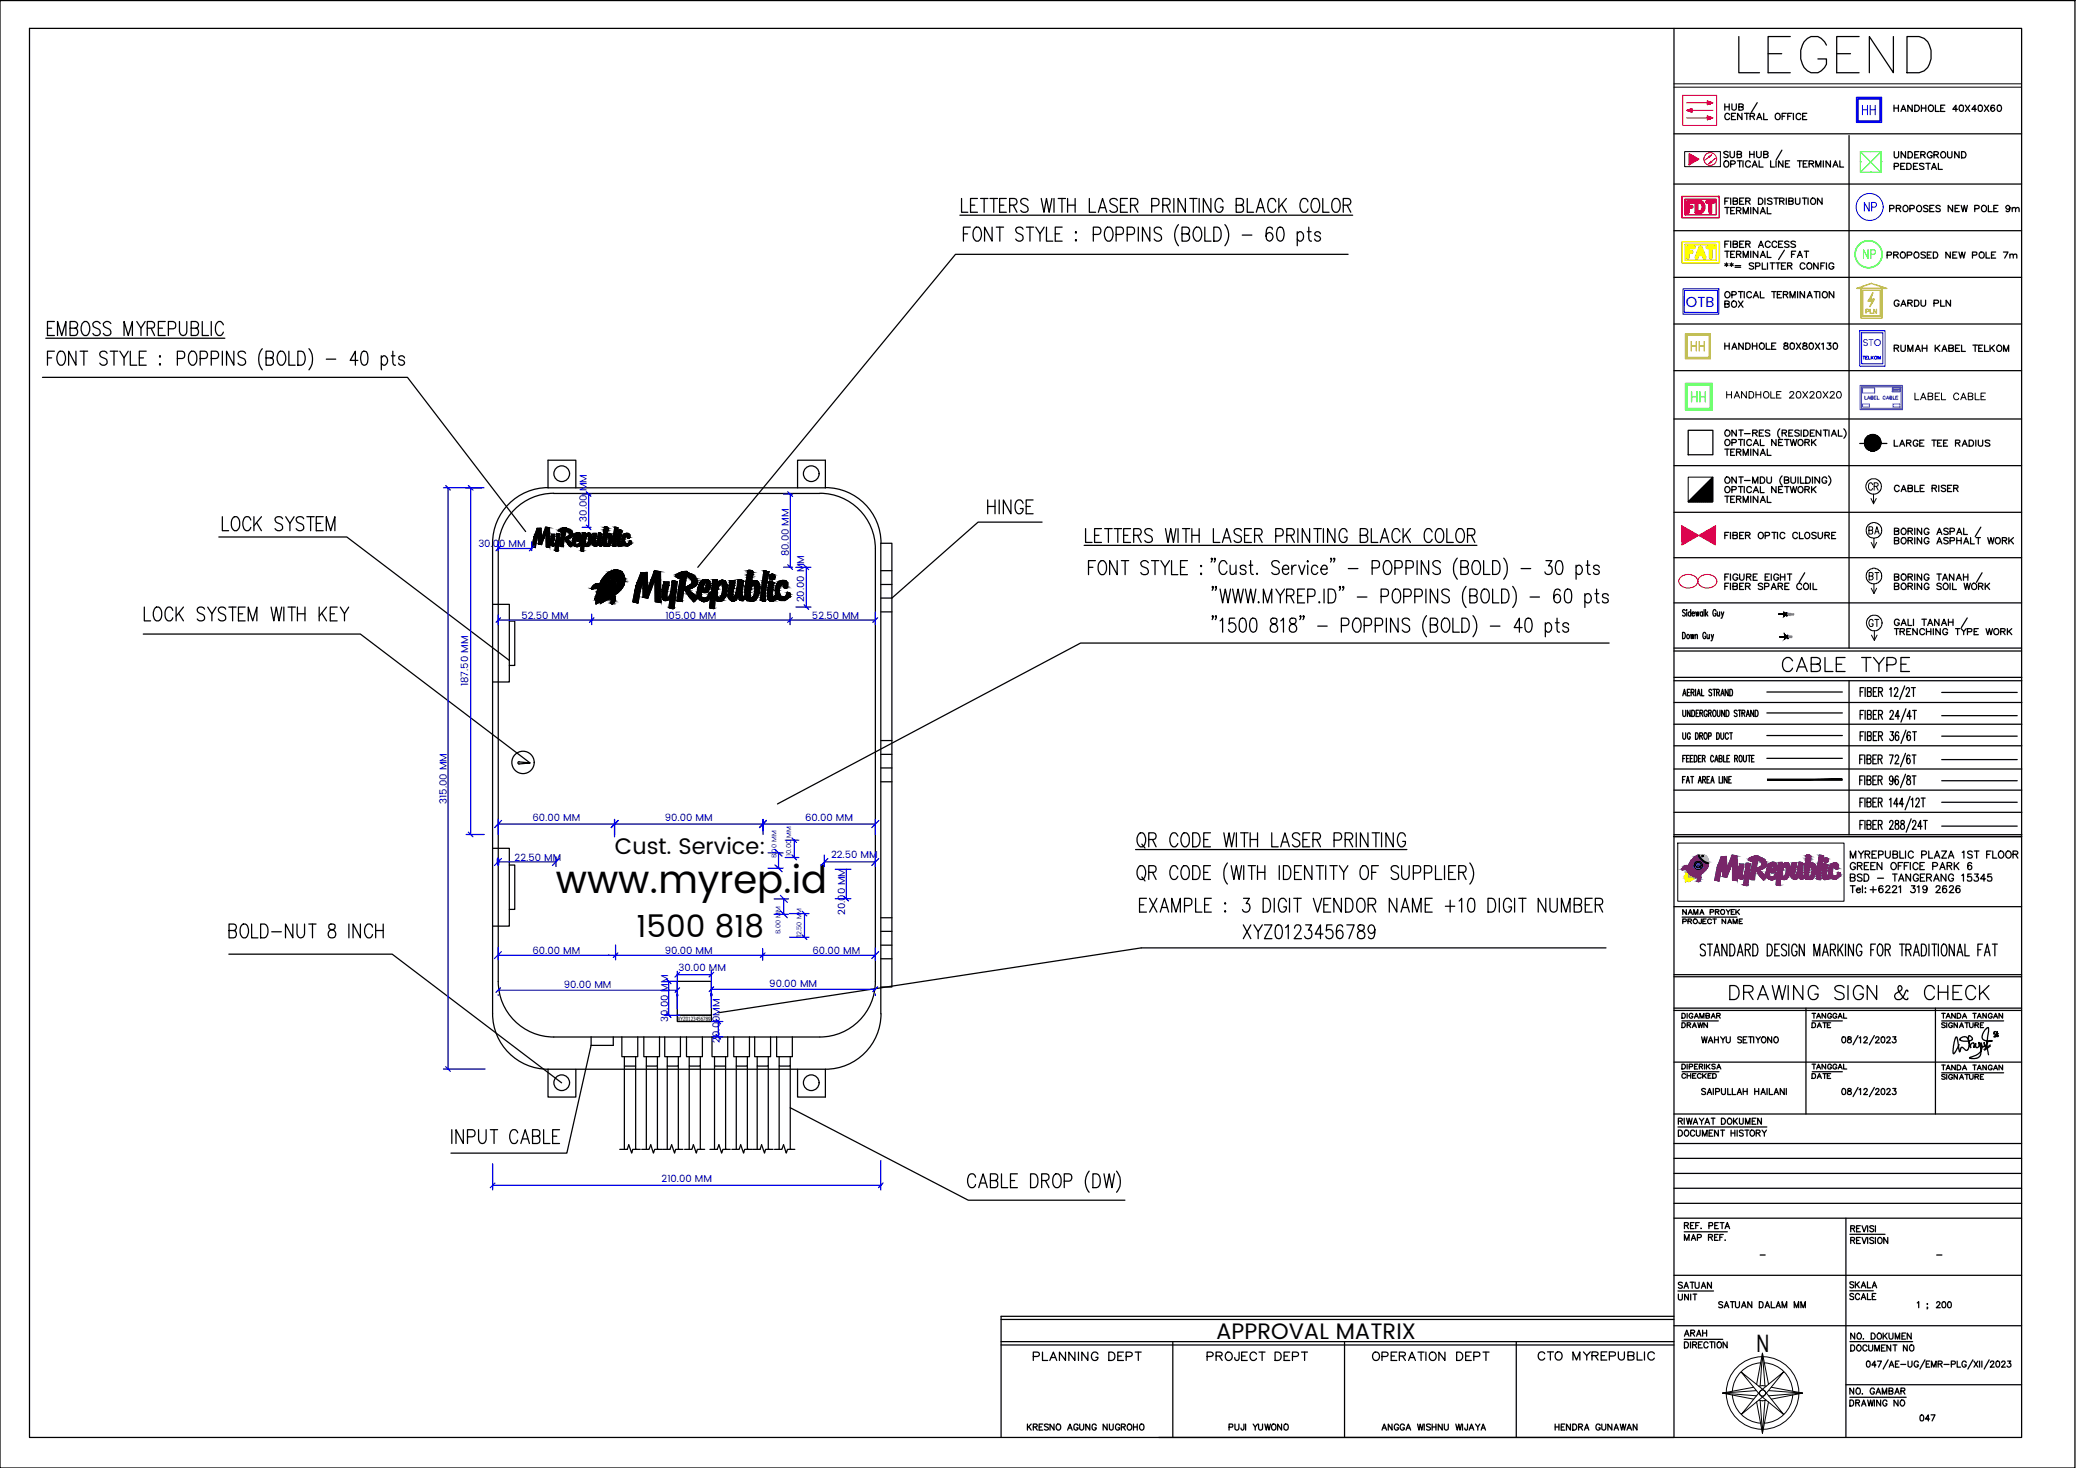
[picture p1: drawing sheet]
<svg xmlns="http://www.w3.org/2000/svg" width="420mm" height="297mm" viewBox="0 0 420 297" stroke-linecap="round" stroke-linejoin="round" font-family="sans-serif">
<defs><g id="words">
<text font-size="11.9" x="350.7" y="15.9">LEGEND</text>
<text font-size="7.8" x="112.5" y="180.7">www.myrep.id</text>
<text font-size="6.3" x="128.8" y="189.7">1500 818</text>
<g font-size="6.2">
<text x="198.6" y="105.1">HINGE</text>
<text x="43.7" y="108.7">LOCK SYSTEM</text>
<text x="359.5" y="137.2">CABLE TYPE</text>
<text x="348.9" y="203.6">DRAWING SIGN &amp; CHECK</text>
</g>
<text font-size="5.3" fill="#f00" x="340.4" y="44.1">FDT</text>
<text font-size="5.3" fill="#ffbf00" x="340.4" y="53.3">FAT</text>
<text font-size="5.3" fill="#ff7f00" x="341.1" y="72.3">HH</text>
<text font-size="5.3" fill="#0f0" x="341.1" y="82.5">HH</text>
<g font-size="4.9" fill="#00f">
<text x="375.7" y="24.3">HH</text>
<text x="376.1" y="44.1">NP</text>
</g>
<text font-size="4.9" fill="#0f0" x="376.1" y="53.6">NP</text>
<g font-size="4.9">
<text x="376.8" y="100.5">CR</text>
<text x="355.5" y="273.5">N</text>
<text x="207.8" y="276.6">PLANNING DEPT</text>
<text x="243.1" y="276.6">PROJECT DEPT</text>
<text x="276.6" y="276.6">OPERATION DEPT</text>
<text x="310.1" y="276.6">CTO MYREPUBLIC</text>
</g>
<text font-size="4.6" x="124.5" y="172.9">Cust. Service:</text>
<text font-size="4.5" x="246.1" y="270.9">APPROVAL MATRIX</text>
<g font-size="4.4">
<text x="347.8" y="63.5">BOX</text>
<text x="377.1" y="109.4">BA</text>
<text x="377.1" y="118.5">BT</text>
<text x="377.1" y="128.1">GT</text>
<text x="339.7" y="271.6">ARAH</text>
</g>
<g font-size="4">
<text x="382.1" y="63.1">GARDU PLN</text>
<text x="339" y="209.2">DRAWN</text>
<text x="365.5" y="209.2">DATE</text>
<text x="365.5" y="219.4">DATE</text>
<text x="338.3" y="261.8">SATUAN</text>
<text x="373.2" y="261.8">SKALA</text>
<text x="338.3" y="264.2">UNIT</text>
<text x="387.3" y="288.6">047</text>
</g>
<text font-size="3.5" fill="#ff7f00" x="376.4" y="64.6">PLN</text>
<text font-size="3.1" fill="#808080" x="360.9" y="130.2">6M</text>
<text font-size="3" fill="#00f" x="341.2" y="62">OTB</text>
<g font-size="2.6">
<text x="354.9" y="255.1">-</text>
<text x="390.9" y="255.1">-</text>
</g>
<g font-size="2" fill="#00f">
<text x="377" y="70">STO</text>
<text x="118.7" y="105.5" transform="rotate(-90 118.7 105.5)">30.00 MM</text>
<text x="96.8" y="110.6">30.00 MM</text>
<text x="159.6" y="112.6" transform="rotate(-90 159.6 112.6)">80.00 MM</text>
<text x="105.5" y="125.2">52.50 MM</text>
<text x="134.7" y="125.2">105.00 MM</text>
<text x="162.8" y="121.9" transform="rotate(-90 162.8 121.9)">20.00 MM</text>
<text x="164.3" y="125.2">52.50 MM</text>
<text x="94.8" y="138.8" transform="rotate(-90 94.8 138.8)">187.50 MM</text>
<text x="90.4" y="162.6" transform="rotate(-90 90.4 162.6)">315.00 MM</text>
<text x="107.7" y="166.1">60.00 MM</text>
<text x="134.5" y="166.1">90.00 MM</text>
<text x="162.9" y="166.1">60.00 MM</text>
<text x="168.2" y="173.6">22.50 MM</text>
<text x="104.1" y="174.1">22.50 MM</text>
<text x="171.1" y="185.2" transform="rotate(-90 171.1 185.2)">20.00 MM</text>
<text x="107.7" y="193">60.00 MM</text>
<text x="134.5" y="193">90.00 MM</text>
<text x="137.3" y="196.5">30.00 MM</text>
<text x="164.4" y="193">60.00 MM</text>
<text x="114.1" y="199.9">90.00 MM</text>
<text x="155.7" y="199.8">90.00 MM</text>
<text x="135.3" y="206.8" transform="rotate(-90 135.3 206.8)">30.00 MM</text>
<text x="145.7" y="211" transform="rotate(-90 145.7 211)">20.00MM</text>
<text x="133.9" y="239.3">210.00 MM</text>
</g>
<g font-size="1.3" fill="#00f">
<text x="157.1" y="173.7" transform="rotate(-90 157.1 173.7)">8.00 MM</text>
<text x="160.1" y="173.3" transform="rotate(-90 160.1 173.3)">10.00 MM</text>
<text x="158" y="189" transform="rotate(-90 158 189)">8.00 MM</text>
<text x="162.2" y="189.7" transform="rotate(-90 162.2 189.7)">12.50 MM</text>
</g>
<text font-size="1.2" x="137.2" y="206.6">XYZ0123456789</text>
</g></defs>
<!-- layer: 0 -->
<g fill="none" stroke="#000" stroke-width=".25">
<path d="M0 .1h419.9v296.9h-419.9zM6 5.7h403.2v285.2h-403.2zM338.8 5.7v285.2M338.8 27.1h70.4M338.8 37.2h70.4M349 32.7a.57 .57 0 0 1 .9 .5 .57 .57 0 0 1-.9 .4l-.1-.3zM349.1 21v1.3M349.1 21.6h.9M349.8 30.8l-.3-.2-.6 .2 .1 .3 .8 .4v.2l-.3 .2-.6-.2M350 21v1.3M350.1 23.2a.59 .59 0 0 0-.9-.1 .59 .59 0 0 0 0 .9l.5 .2 .4-.3M350.1 30.6v.9l.4 .4 .5-.2v-1.1"/>
<path d="M350.3 33.2h.6l.2-.1 .1-.3-.3-.3h-.6v1.3M350.4 23.5h.5M350.5 21l.1 1.1 .3 .2 .4-.2 .1-.2v-.9M351.3 22.9h-.9v1.3h.9M351.6 31.2h.7l.2-.3-.4-.3h-.5v1.3l.8-.1 .1-.3-.4-.3M351.6 32.5h.9M351.9 21.6h.8l.1-.4-.9-.2v1.3l.9-.1v-.5l-.3-.1M352.1 32.5v1.3M352.6 22.9v1.3l-.9-1.3v1.3M352.8 32.5v1.3M353.1 22.9h.8M353.5 22.9v1.3"/>
<path d="M354.1 30.6v1.3M354.1 31.2h.9M354.2 23.5l.8-.1v-.3l-.8-.2v1.3M354.2 32.8a.59 .59 0 0 0-.9-.1 .59 .59 0 0 0 .1 .9l.5 .2 .3-.3M354.6 33.8l.5-1.3 .5 1.3M354.7 23.5l.4 .7M354.8 33.4h.7M355 30.6v1.3M355.5 30.6v.9l.4 .4 .5-.2v-1.1M355.6 24.2l.5-1.3 .5 1.3M355.6 20.8l-1.1 1.9M355.8 23.8h.6"/>
<path d="M356 32.5v1.3h.8M357 22.9v1.3h.7M357 31.2h.7l.1-.3-.3-.3h-.5v1.3l.8-.1v-.3l-.3-.3M358.4 32.5v1.3h.7M359.4 23.1a.57 .57 0 0 1 .9 .5 .57 .57 0 0 1-.9 .4l-.1-.3zM359.5 32.5v1.3M360.6 30.4l-1.1 1.9M360.7 23.5h.5M360.8 32.5v1.3l-.8-1.3v1.3M361.4 33.1h.5M361.5 22.9h-.8v1.3M361.8 23.5h.5"/>
<path d="M362.2 32.5h-.8v1.3h.8M362.7 22.9h-.9v1.3M363 22.9v1.3M363.8 32.5h.9M364.2 32.5v1.3M364.4 23.2a.53 .53 0 0 0-.7-.2 .53 .53 0 0 0-.2 .7 .48 .48 0 0 0 .4 .5 .48 .48 0 0 0 .5-.3M364.8 23.5h.5M365 33.1h.5M365.7 22.9h-.9v1.3h.9M365.8 32.5h-.8v1.3h.8M366.1 33.1h.8l.2-.3-.4-.3h-.6v1.3M366.6 33.1l.5 .7"/>
<path d="M367.5 33.8v-1.3l.5 1.3 .5-1.3v1.3M369 32.5v1.3M370.5 32.5v1.3l-.9-1.3v1.3M371 33.8l.5-1.3 .5 1.3M371.1 33.4h.7M372.4 32.5v1.3h.7M374.2 27.4v103.7M383.3 21.3v1.2M383.3 21.9h.9M383.4 30.7v.9a.46 .46 0 0 0 .4 .4 .46 .46 0 0 0 .5-.4v-.9M383.4 33.7l.7-.1 .2-.3-.2-.2-.7-.1v1.3M384.2 21.3v1.2"/>
<path d="M384.7 33.6h.5M384.7 22.5l.5-1.2 .5 1.2M384.9 22.1h.6M385.5 33h-.8v1.3h.8M385.7 30.7v1.2l-.9-1.2v1.2M385.9 33h.5a.65 .65 0 0 1 .4 .7 .65 .65 0 0 1-.4 .6h-.5zM386.2 30.7h.4a.68 .68 0 0 1 .5 .6 .68 .68 0 0 1-.5 .6h-.4zM387 21.3v1.2l-.9-1.2v1.2M387.3 33.6h.5M387.5 21.3h.5a.66 .66 0 0 1 .5 .6 .66 .66 0 0 1-.5 .6h-.5zM387.5 31.3h.5M388.1 33h-.8v1.3h.8"/>
<path d="M388.4 30.7h-.9v1.2h.9M388.7 31.3l.8-.1 .1-.3-.3-.2h-.6v1.2M388.9 21.9h.9M388.9 21.3v1.2M389.2 31.3l.4 .6M389.4 33.2l-.4-.2-.5 .2v.3l.9 .4v.2l-.4 .2-.5-.2M389.8 33h.9M389.8 21.3v1.2M390.2 33v1.3M390.4 21.4a.58 .58 0 0 1 .8 .1 .58 .58 0 0 1 0 .8 .58 .58 0 0 1-.8 0l-.1-.3zM390.9 34.3l.5-1.3 .5 1.3M391 31a.57 .57 0 0 0-.9-.1 .57 .57 0 0 0 .1 .9l.3 .1h.4l.1-.4h-.3"/>
<path d="M391.1 33.9h.7M391.4 31.3l.9-.1v-.4l-.9-.1v1.2M391.7 21.3v1.2h.8M391.9 31.3l.4 .6M392.3 33v1.3h.8M392.8 21.9h.5M392.9 30.9a.6 .6 0 0 1 .9 .1 .6 .6 0 0 1-.3 .9 .61 .61 0 0 1-.7-.2 .61 .61 0 0 1 .1-.8zM393.6 21.3h-.8v1.2h.8M394.2 30.7v.9l.3 .3a.38 .38 0 0 0 .6-.3v-.9M396.2 22.1h-1l.7-.8v1.2M396.5 30.7v1.2l-.9-1.2v1.2M396.7 21.3h.3a.68 .68 0 0 1 .4 .7 .68 .68 0 0 1-.5 .5l-.4-.5z"/>
<path d="M397 30.7a.71 .71 0 0 1 .8 .3 .71 .71 0 0 1 0 .8l-.8 .1zM397.8 21.3l.9 1.2M398.7 21.3l-.9 1.2M400 22.1h-.9l.6-.8v1.2M400.5 21.3a.64 .64 0 0 1 .8 .5 .64 .64 0 0 1-.4 .7h-.2a.83 .83 0 0 1-.2-1.2zM401.6 21.3l.9 1.2M402.5 21.3l-.9 1.2M403.6 21.4v-.1a.64 .64 0 0 0-.8 .5 .64 .64 0 0 0 .5 .7 .41 .41 0 0 0 .4-.3 .41 .41 0 0 0-.4-.5 .41 .41 0 0 0-.4 .4M404.4 21.3a.64 .64 0 0 1 .8 .5 .64 .64 0 0 1-.5 .7h-.1a.83 .83 0 0 1-.2-1.2zM194.3 43.5h79.5M194.6 40.2v2.8h1.3M195 47.3h.8"/>
<path d="M196.4 46h-1.4v2.8M196.4 41.5h.9M197.4 46.1l.2-.1a1.25 1.25 0 0 1 1 1.7 1.06 1.06 0 0 1-1 1.1 1.93 1.93 0 0 1-.2-2.7zM197.8 40.2h-1.4v2.8h1.4M198.5 40.2h1.4M199.2 40.2v2.8M200.4 40.2h1.5M200.8 46v2.8l-1.5-2.8v2.8M201.1 40.2v2.8M201.6 46h1.5M202.3 41.5h.9M202.4 46v2.8"/>
<path d="M203.7 40.2h-1.4v2.8h1.4M204.3 41.5h1a.69 .69 0 0 0 .5-.7 .69 .69 0 0 0-.5-.6h-1v2.8M205.1 41.5l.7 1.5M207.1 46.4a.78 .78 0 0 0-.9-.5 .78 .78 0 0 0-.6 .7l.2 .5 .8 .3a.72 .72 0 0 1 .4 1 .72 .72 0 0 1-.9 .4l-.5-.4M207.7 46h1.5M208.1 40.5a.78 .78 0 0 0-.9-.4 .78 .78 0 0 0-.6 .7l.2 .4 .8 .4a.74 .74 0 0 1 .3 1.2 .9 .9 0 0 1-1.3-.2M208.4 46v2.8M209.6 46l.9 1.3 .8-1.3M210.5 47.3v1.5M210.7 40.2l.6 2.8 .5-2.8 .5 2.8 .6-2.8M211.8 46v2.8h1.3M213.3 40.2v2.8"/>
<path d="M213.6 47.3h.9M214.2 40.2h1.4M214.9 40.2v2.8M215 46h-1.4v2.8h1.4M216.1 41.5h1.5M216.1 40.2v2.8M217.6 40.2v2.8M217.6 48.6l.2-.1v.1v.2zM217.8 46.9v.3l-.2-.1zM220.5 40.2v2.8h1.2M221.3 47.4h.9a.76 .76 0 0 0 .6-.7 .76 .76 0 0 0-.6-.7h-.9v2.8M222.3 43l.8-2.8 .9 2.8"/>
<path d="M222.6 42h1.1M223.9 46.1l.7-.1a1.85 1.85 0 0 1 0 2.8 1.25 1.25 0 0 1-1.1-1.7zM225.9 47.4h1a.78 .78 0 0 0 .5-.7 .78 .78 0 0 0-.5-.7h-1v2.8M226.1 40.5a.81 .81 0 0 0-.8-.4 .81 .81 0 0 0-.7 .7l.2 .4 .9 .4a.74 .74 0 0 1 .2 1.2 .96 .96 0 0 1-1.3-.2M226.8 41.5h.8M228.1 47.4h1a.78 .78 0 0 0 .5-.7 .78 .78 0 0 0-.5-.7h-1v2.8M228.2 40.2h-1.4v2.8h1.4M228.8 41.5h1a.7 .7 0 0 0 .5-.7 .7 .7 0 0 0-.5-.6h-1v2.8M229.5 41.5l.8 1.5M230.4 46v2.8M232.7 46v2.8l-1.5-2.8v2.8M233.1 41.6h1a.78 .78 0 0 0 .5-.7 .78 .78 0 0 0-.5-.7h-1v2.8"/>
<path d="M235.1 46.4a.74 .74 0 0 0-1-.4 .74 .74 0 0 0-.4 .9l1 .5a.73 .73 0 0 1 .3 1 .73 .73 0 0 1-.9 .4l-.5-.4M235.3 41.5h1a.7 .7 0 0 0 .5-.7 .7 .7 0 0 0-.5-.6h-1v2.8M236.1 41.5l.7 1.5M237.6 40.2v2.8M238.5 45.5a3.3 3.3 0 0 0 0 4.2M239.2 47.3h1a.69 .69 0 0 0 .6-.7 .69 .69 0 0 0-.6-.6h-1v2.8h1a.76 .76 0 0 0 .6-.7 .76 .76 0 0 0-.6-.8M239.9 40.2v2.8l-1.5-2.8v2.8M240.8 40.2h1.5M241.5 40.2v2.8M241.9 46.1l.2-.1a1.25 1.25 0 0 1 1.1 1.7 1.06 1.06 0 0 1-1.1 1.1 1.84 1.84 0 0 1-.2-2.7zM242.7 40.2v2.8M243.8 46v2.8h1.3"/>
<path d="M245.1 40.2v2.8l-1.6-2.8v2.8M245.7 46h.7a1.72 1.72 0 0 1 0 2.8h-.7zM247.5 40.8a.76 .76 0 0 0-.7-.7 .76 .76 0 0 0-.8 .7 1.73 1.73 0 0 0 .5 2.2 .84 .84 0 0 0 1-1.1h-.5M247.9 45.5a3.3 3.3 0 0 1 0 4.2M250.2 41.5h1a.7 .7 0 0 0 .5-.7 .7 .7 0 0 0-.5-.6h-1v2.8l1.3-.2a.78 .78 0 0 0-.3-1.3M251.4 47.6h2M252.4 40.2v2.8h1.3M254.3 43l.8-2.8 .8 2.8M254.6 42h1.1M257.5 46.4l-.1-.3-.3-.1-.6 .1a2.83 2.83 0 0 0 0 2.5l.4 .2a.83 .83 0 0 0 .7-1 .83 .83 0 0 0-1.1-.6l-.3 .6M258.2 40.8l-.3-.5-.7-.1a1.8 1.8 0 0 0 0 2.8l.7-.2 .3-.5M258.7 46.1l.5-.1a1.73 1.73 0 0 1 .6 2.2l-.3 .4-.5 .2a1.41 1.41 0 0 1-.6-1.6z"/>
<path d="M258.8 40.2v2.8M259.4 41.3l.9 1.7M260.3 40.2l-1.5 1.8M262.6 47.3l.4-.4a.97 .97 0 0 1 .9 .7 .97 .97 0 0 1-.4 1l-.5 .2-.4-.4M262.6 46.9v2.8M264.6 46.9h.7M264.7 40.8l-.3-.5-.7-.1a1.8 1.8 0 0 0 0 2.8l.7-.2 .3-.5M264.9 46v2.2l.1 .4 .4 .2M265.8 40.3l.6-.1a1.8 1.8 0 0 1 0 2.8h-.4a1.87 1.87 0 0 1-.2-2.7zM267.3 47.3a.62 .62 0 0 0-.6-.4 .62 .62 0 0 0-.6 .4l.1 .3 .7 .2a.5 .5 0 0 1 .2 .8 .63 .63 0 0 1-1-.2M267.7 40.2v2.8h1.3M270 40.3l.2-.1a.92 .92 0 0 1 1 1 1.63 1.63 0 0 1-.6 1.8 .92 .92 0 0 1-1.1-1.1 1.83 1.83 0 0 1 .5-1.6z"/>
<path d="M271.9 41.5h.9a.69 .69 0 0 0 .6-.7 .69 .69 0 0 0-.6-.6h-.9v2.8M272.6 41.5l.8 1.5M272.8 51.5h-79.4l-52.2 63.3M338.8 56.1h70.4M338.8 46.7h70.4M349.1 50.8h.9M349.1 53.4l.6 .3M349.1 42h.9M349.7 53.4l-.6 .3M349.9 48.8h-.8v1.3M349.9 40.1h-.8v1.2M350.1 53.4l.7 .3"/>
<path d="M350.3 40.1v1.2M350.3 48.8v1.3M350.3 51.5h.5M350.3 42.6h.5M350.4 53.2v.7M350.8 49.4l.7-.1 .2-.2-.4-.3h-.5v1.3l.8-.2 .1-.3-.4-.2M350.8 40.7l.8-.1 .1-.3-.4-.2h-.5v1.2h.7l.2-.4-.4-.2M350.8 53.4l-.7 .3M351.1 50.8h-.8v1.3h.8M351.1 42h-.8v1.3h.8M351.2 53.7h1.1M351.2 54.1h1.1"/>
<path d="M351.5 51.5l.8-.2v-.3l-.8-.2v1.3M351.5 42.6l.8-.1v-.4l-.8-.1v1.3M351.9 51.5l.4 .6M351.9 42.6l.4 .7M352.1 49.4h.5M352.1 40.7h.5M352.8 52.1v-1.3l.5 1.3 .5-1.3v1.3M352.8 43.3v-1.3l.5 1.3 .5-1.3v1.3M352.9 48.8h-.8v1.3h.8M352.9 40.1h-.8v1.2h.8M353.3 49.4l.8-.1 .1-.4-.9-.1v1.3M353.3 40.7l.9-.1v-.4l-.9-.1v1.2"/>
<path d="M353.8 49.4l.4 .7M353.8 40.7l.4 .6M354.3 42v1.3M354.3 50.8v1.3M354.9 53.4l-.3-.2-.6 .2 .1 .2 .8 .5v.2l-.3 .2-.6-.2M355 59.8h.7M355.3 53.9l.9-.2v-.4l-.9-.1v1.3M355.8 50.8v1.3l-1-1.3v1.3M355.8 42v1.3l-1-1.3v1.3M355.9 50.1l.5-1.3 .5 1.3M355.9 40.1a.71 .71 0 0 1 .8 .3 .71 .71 0 0 1 0 .8l-.8 .1zM356.1 49.6h.6"/>
<path d="M356.3 59v1.3h.7M356.3 52.1l.5-1.3 .5 1.3M356.3 43.3l.5-1.3 .5 1.3M356.4 51.7h.7M356.4 42.8h.7M356.7 53.2v1.3h.7M357.2 40.1v1.2M357.7 50.8v1.3h.7M357.7 42v1.3h.7M357.7 53.2v1.3M358.3 49.1a.51 .51 0 0 0-.6-.3 .51 .51 0 0 0-.4 .5v.3a.51 .51 0 0 0 .4 .5 .51 .51 0 0 0 .6-.3M358.3 53.2h.9"/>
<path d="M358.6 59h.9M358.6 40.3a.52 .52 0 0 0-.5-.2 .52 .52 0 0 0-.4 .3l.8 .4 .1 .2v.2l-.3 .1-.6-.1M358.7 53.2v1.3M359 59v1.3M359 40.1h.9M359.4 53.2h.9M359.5 40.1v1.2M359.6 49.1a.48 .48 0 0 0-.6-.3 .48 .48 0 0 0-.4 .5v.3a.48 .48 0 0 0 .4 .5 .48 .48 0 0 0 .6-.3M359.7 59.6h.5M359.8 53.2v1.3M360 49.4h.5M360.2 40.7l.8-.1v-.4l-.8-.1v1.2"/>
<path d="M360.6 59h-.9v1.3h.9M360.6 53.8h.5M360.6 40.7l.5 .6M360.8 48.8h-.8v1.3h.8M360.9 59.6l.8-.1 .1-.4-.9-.1v1.3M361.1 50.6l-1.1 1.9M361.4 53.2h-.8v1.3h.8M361.4 59.6l.4 .7M361.5 40.1v1.2M361.8 53.8l.7-.1 .2-.2-.2-.3h-.7v1.3M362 40.7l.8-.1 .1-.3-.3-.2h-.6v1.2h.8l.1-.4-.3-.2M362.1 49l-.3-.2-.6 .2 .1 .3 .8 .4v.2l-.3 .2-.6-.2"/>
<path d="M362.2 53.8l.5 .7M362.6 51.5h.5M363.4 49l-.3-.2-.6 .2 .1 .3 .8 .4v.2l-.3 .2-.6-.2M363.4 40.1v.9a.46 .46 0 0 0 .4 .3 .46 .46 0 0 0 .5-.3v-.9M363.4 50.8h-.8v1.3M363.8 52.1l.5-1.3 .5 1.3M363.8 59v1.3M363.9 51.7h.7M364.8 40.1h.9M365.2 50.8h.9M365.2 59v1.3l-.9-1.3v1.3M365.2 40.1v1.2"/>
<path d="M365.3 53.5a.59 .59 0 0 0-1 0 .59 .59 0 0 0 .3 .9l.4 .1 .3-.3M365.6 50.8v1.3M365.8 53.4a.58 .58 0 0 1 .9 .4 .58 .58 0 0 1-.9 .5l-.1-.3zM365.9 59.8h.7M365.9 40.1v1.2M366.6 40.3a.6 .6 0 0 1 .9 .1 .6 .6 0 0 1-.3 .9 .61 .61 0 0 1-.7-.2 .61 .61 0 0 1 .1-.8zM367.2 59h.8M367.6 59v1.3M368 53.2v1.3l-.9-1.3v1.3M368.3 59v1.3M368.5 53.8h.5M368.8 40.1v1.2l-1-1.2v1.2"/>
<path d="M368.9 59.2l.3-.2a.6 .6 0 0 1 .6 .7 .6 .6 0 0 1-.9 .4l-.1-.3zM369.3 53.2h-.8v1.3M369.7 53.2v1.3M371.1 59v1.3l-.9-1.3v1.3M371.1 53.5a.54 .54 0 0 0-.7-.3 .54 .54 0 0 0-.2 .8 .49 .49 0 0 0 .4 .5 .49 .49 0 0 0 .5-.5h-.3M381.9 51.6h.8l.1-.4-.1-.2h-.8v1.2M382.4 42.2l.9-.1v-.4l-.9-.1v1.2M383.2 51.6l.8-.1 .2-.3-.2-.2h-.8v1.2M383.7 51.6l.5 .6M383.8 42.1h.8v-.4l-.8-.1v1.2M384.3 42.1l.4 .7M384.7 51.2a.56 .56 0 0 1 .8 0 .56 .56 0 0 1 0 .8 .56 .56 0 0 1-.8 .1l-.1-.3z"/>
<path d="M385.2 41.9a.6 .6 0 0 1 1 0 .6 .6 0 0 1-.4 .9h-.4l-.2-.3zM386 51.6h.8l.1-.4-.1-.2h-.8v1.2M386.5 42.2l.9-.1v-.4l-.9-.1v1.2M387.5 51.2a.56 .56 0 0 1 .7 0 .56 .56 0 0 1 0 .8 .56 .56 0 0 1-.7 .1l-.2-.3zM388 41.8a.6 .6 0 0 1 .9 .1 .6 .6 0 0 1-.2 .9 .61 .61 0 0 1-.8-.3 .61 .61 0 0 1 .1-.7zM389.7 51.2l-.4-.2-.5 .2v.2l.8 .4 .1 .3-.1 .1h-.5l-.3-.1M390.1 51.6h.5M390.2 41.8a.5 .5 0 0 0-.9 .1l.9 .6v.2l-.3 .1-.6-.1M390.6 42.1h.5M390.9 51h-.8v1.2h.8M391.3 51h.4a.63 .63 0 0 1 .5 .6 .63 .63 0 0 1-.5 .6h-.4zM391.4 41.6h-.8v1.2h.8"/>
<path d="M392.7 41.8a.5 .5 0 0 0-.9 .1l.9 .6v.2l-.3 .1-.6-.1M394.7 51v1.2l-.9-1.2v1.2M395.2 41.6v1.2l-.9-1.2v1.2M395.2 51.6h.5M395.7 42.1h.5M396.1 51h-.9v1.2h.9M396.5 51l.3 1.2 .3-1.2 .3 1.2 .3-1.2M396.5 41.6h-.8v1.2h.8M396.9 41.6l.4 1.2 .3-1.2 .3 1.2 .3-1.2M399.2 51.6h.8v-.5l-.8-.1v1.2M399.7 42.2l.8-.1v-.4l-.8-.1v1.2M402 51v1.2h.7"/>
<path d="M402.4 41.6v1.2h.8M403.1 51.6h.5M403.5 42.1h.5M403.9 51h-.8v1.2h.8M404.4 41.6h-.9v1.2h.9M405.5 51h.9l-.7 1.2M406.8 42a.43 .43 0 0 1-.5 .4 .43 .43 0 0 1-.3-.6 .43 .43 0 0 1 .7 0l.1 .2a.64 .64 0 0 1-.5 .8l-.3-.1M406.8 51.6l.3-.2 .3 .1 .1 .7M406.8 51.4v.8M407.2 42.2l.3-.2 .4 .1v.7M407.2 42v.8M407.5 51.6l.3-.2 .3 .1 .1 .7"/>
<path d="M407.9 42.2l.4-.2 .3 .1v.7M8.6 76.4h73.9l23.9 31.2M9.3 68.4h36.2M9.6 66.4h.9M9.6 72.4h.9M11 65.1h-1.4v2.8h1.4M11 71.1h-1.4v2.8M11.6 67.9v-2.8l.9 2.8 .8-2.8v2.8M11.9 71.2l.7-.1a1.85 1.85 0 0 1 0 2.8 1.25 1.25 0 0 1-1.1-1.7zM14.2 66.4h1a.69 .69 0 0 0 .5-.7 .69 .69 0 0 0-.5-.6h-1v2.8h1a.76 .76 0 0 0 .5-.8 .76 .76 0 0 0-.5-.7M15.4 71.1v2.8l-1.5-2.8v2.8M16.2 71.1h1.5"/>
<path d="M16.9 65.2l.2-.1a1.27 1.27 0 0 1 1.1 1.7l-.2 .4a.74 .74 0 0 1-.7 .7 .74 .74 0 0 1-.7-.7 1.83 1.83 0 0 1 .3-2zM17 71.1v2.8M20.3 65.5a.75 .75 0 0 0-1-.4 .75 .75 0 0 0-.4 .9l1 .5a.72 .72 0 0 1 .3 1 .72 .72 0 0 1-.9 .4l-.3-.1-.2-.3M21.7 71.5a.83 .83 0 0 0-.8-.5 .83 .83 0 0 0-.7 .5 .72 .72 0 0 0 .4 .8l.7 .2a.72 .72 0 0 1 .4 .8 .72 .72 0 0 1-.5 .6h-.5l-.5-.4M22.3 71.1h1.5M22.4 65.5a.8 .8 0 0 0-.8-.5 .8 .8 0 0 0-.7 .7 1.19 1.19 0 0 0 1.1 .8 .73 .73 0 0 1 .4 1 .73 .73 0 0 1-.9 .4l-.6-.4M23.1 71.1v2.8M24.3 71.1l.8 1.3 .9-1.3M25.1 67.9v-2.8l.9 2.8 .8-2.8v2.8M25.1 72.4v1.5M26.4 71.1v2.8h1.3M27.7 65.1l.8 1.3 .9-1.3"/>
<path d="M28.2 72.4h.8M28.5 66.4v1.5M29.6 71.1h-1.4v2.8h1.4M29.8 66.4h1a.7 .7 0 0 0 .5-.7 .7 .7 0 0 0-.5-.6h-1v2.8M30.6 66.4l.7 1.5M32 66.4h.9M32.3 73.7l.1-.1 .1 .1-.1 .2zM32.4 72v.3l-.1-.1zM33.4 65.1h-1.4v2.8h1.4M34.1 66.5l1.2-.1a.82 .82 0 0 0-.2-1.3h-1v2.8M35.9 72.5h1a.78 .78 0 0 0 .5-.7 .78 .78 0 0 0-.5-.7h-1v2.8M36.3 65.1v2a.74 .74 0 0 0 .8 .8 .74 .74 0 0 0 .7-.8v-2"/>
<path d="M38.6 71.2l.2-.1a1.25 1.25 0 0 1 1 1.7 .86 .86 0 0 1-.3 .9 .86 .86 0 0 1-.9 0 2.01 2.01 0 0 1 0-2.5zM38.7 66.4h.9a.69 .69 0 0 0 .6-.7 .69 .69 0 0 0-.6-.6h-.9v2.8h.9a.76 .76 0 0 0 .6-.8 .76 .76 0 0 0-.6-.7M40.5 72.5h.9a.76 .76 0 0 0 .6-.7 .76 .76 0 0 0-.6-.7h-.9v2.8M40.9 65.1v2.8h1.3M42.8 72.5h.9a.76 .76 0 0 0 .6-.7 .76 .76 0 0 0-.6-.7h-.9v2.8M42.8 65.1v2.8M45 71.1v2.8M45.2 65.7a.76 .76 0 0 0-.8-.7 .76 .76 0 0 0-.7 .7 1.77 1.77 0 0 0 .5 2.2 .81 .81 0 0 0 1-.7M47.3 71.1v2.8l-1.5-2.8v2.8M49.7 71.5a.8 .8 0 0 0-.9-.5 .8 .8 0 0 0-.6 .7l.2 .5 .9 .3a.73 .73 0 0 1 .4 1 .73 .73 0 0 1-1 .4l-.5-.4M53.1 70.6a3.5 3.5 0 0 0 0 4.2M53.8 72.4h1a.7 .7 0 0 0 .5-.7 .7 .7 0 0 0-.5-.6h-1v2.8h1a.78 .78 0 0 0 .6-.7 .78 .78 0 0 0-.6-.8"/>
<path d="M56.5 71.2l.2-.1a.97 .97 0 0 1 1.1 1.1 1.75 1.75 0 0 1-.7 1.7 1.25 1.25 0 0 1-1-1.7zM58.5 71.1v2.8h1.2M60.3 71.1h.7a1.65 1.65 0 0 1 .6 2.1l-.3 .5-.3 .2h-.7zM62.5 70.6a3.5 3.5 0 0 1 0 4.2M66 72.7h1.9M72.4 72.9h-1.5l1-1.8v2.8M73.3 71.2l.5-.1a1.33 1.33 0 0 1 .7 1.6l-.3 1-.6 .2a1.73 1.73 0 0 1-.5-2.3zM77.2 72.4l.4-.4a.96 .96 0 0 1 .9 .9 .96 .96 0 0 1-.9 1l-.4-.4M77.2 72v2.8M79.2 72h.7M79.5 71.1v2.2l.1 .4 .5 .2M81.9 72.4a.62 .62 0 0 0-.6-.4 .62 .62 0 0 0-.6 .4l.1 .3 .7 .2a.5 .5 0 0 1 .2 .8 .63 .63 0 0 1-1-.2"/>
<path d="M338.8 75h70.4M338.8 65.6h70.4M349.1 69.4v1.3M349.1 70h.9M350 69.4v1.3M350.5 70.7l.5-1.3 .5 1.3M350.7 70.3h.6M352.8 69.4v1.3l-.9-1.3v1.3M353.3 69.4h.5a.68 .68 0 0 1 .4 .6 .68 .68 0 0 1-.4 .7h-.5zM354.7 70h.9M354.7 69.4v1.3M354.8 60.3l.6-1.3 .5 1.3"/>
<path d="M355.6 69.4v1.3M356.3 69.5a.6 .6 0 0 1 .8 .5 .6 .6 0 0 1-.8 .6l-.2-.4zM357.5 69.4v1.3h.8M358.6 70h.5M359.4 69.4h-.8v1.3h.8M361.1 69.5v.3l.6 .2 .2 .3a.44 .44 0 0 1-.4 .4 .44 .44 0 0 1-.5-.4l.2-.3 .6-.3v-.2zM362.3 60.3v-1.3l.5 1.3 .5-1.3v1.3M362.5 69.5l.2-.1a.65 .65 0 0 1 .5 .6 .65 .65 0 0 1-.5 .7 .83 .83 0 0 1-.2-1.2zM363.6 69.4l.8 1.3M364.4 69.4l-.8 1.3M365 69.5v.3l.5 .2 .3 .3a.47 .47 0 0 1-.5 .4 .47 .47 0 0 1-.5-.4l.9-.6-.1-.2zM365.8 60.3l.5-1.3 .5 1.3"/>
<path d="M366.3 69.5a.64 .64 0 0 1 .8 .4 .64 .64 0 0 1-.5 .8h-.1a.83 .83 0 0 1-.2-1.2zM367.4 69.4l.9 1.3M368.3 69.4l-.9 1.3M368.7 69.6l.3-.2v1.3M369.8 69.4h.7l-.3 .5a.4 .4 0 0 1 .4 .4 .4 .4 0 0 1-.4 .4l-.5-.3M371.2 69.5a.64 .64 0 0 1 .8 .4 .64 .64 0 0 1-.5 .8h-.1a.83 .83 0 0 1-.2-1.2zM383.4 70.5l.8-.2v-.3l-.8-.2v1.3M383.8 70.5l.5 .6M384.7 69.8v1a.46 .46 0 0 0 .5 .3 .46 .46 0 0 0 .4-.3v-1M386.1 71.1v-1.3l.5 1.3 .5-1.3v1.3M387.6 71.1l.6-1.3 .5 1.3M387.9 70.7h.6"/>
<path d="M389 69.8v1.3M389 70.5h1M390 69.8v1.3M391.7 69.8v1.3M392 70.4l.6 .7M392.6 69.8l-.9 .9M393 71.1l.5-1.3 .5 1.3M393.2 70.7h.7M394.4 70.5l.9-.2 .1-.2-.4-.3h-.6v1.3h.8l.2-.4-.4-.2M395.8 70.5h.5M396.6 69.8h-.8v1.3h.8M397 69.8v1.3h.8"/>
<path d="M399.3 69.8h.9M399.8 69.8v1.3M400.5 70.5h.5M401.3 69.8h-.8v1.3h.8M401.7 69.8v1.3h.8M402.8 69.8v1.3M403.1 70.4l.5 .7M403.6 69.8l-.8 .9M405.5 71.1v-1.3l.5 1.3 .5-1.3v1.3M110.9 98.7a11.2 11.2 0 0 0-11.2 11.2M116.5 98.7v-5.6h-5.6v5.6h56.1v-5.6h-5.6v5.6M167.1 98.7a11.2 11.2 0 0 1 11.2 11.2"/>
<path d="M338.8 94.2h70.4M338.8 84.8h70.4M341.7 87.1h5v4.9h-5zM349.1 90.9h.9M349.2 89.1a.58 .58 0 0 1 .8 0 .58 .58 0 0 1 0 .8 .58 .58 0 0 1-.8 .1l-.1-.3zM349.2 98.6a.58 .58 0 0 1 .8 .1 .58 .58 0 0 1 0 .8 .58 .58 0 0 1-.8 0l-.1-.3zM349.2 96.7a.58 .58 0 0 1 .8 .1 .58 .58 0 0 1 0 .8 .58 .58 0 0 1-.8 0l-.1-.3zM349.2 87.2a.58 .58 0 0 1 .8 0 .58 .58 0 0 1 0 .8 .58 .58 0 0 1-.8 .1l-.1-.3zM349.5 90.9v1.2M350.3 91.5h.5M350.5 89.6l.8-.1 .1-.4-.1-.1-.8-.1v1.3M350.5 99.1l.8-.1 .1-.3-.1-.2h-.8v1.2"/>
<path d="M351.1 90.9h-.8v1.2h.8M351.4 96.5v1.3l-.9-1.3v1.3M351.4 87v1.3l-.9-1.3v1.3M351.5 91.5l.8-.1v-.4l-.8-.1v1.2M351.8 88.9h1M351.8 98.5h1M351.9 91.5l.4 .6M351.9 96.5h.9M351.9 87h.9M352.3 88.9v1.3M352.3 98.5v1.2M352.3 87v1.3"/>
<path d="M352.3 96.5v1.3M352.8 92.1v-1.2l.5 1.2 .5-1.2v1.2M353 88.9v1.3M353 98.5v1.2M353.1 97.2h1.1M353.1 87.7h1.1M354.3 90.9v1.2M354.5 89.2a.48 .48 0 0 0-.6-.3 .48 .48 0 0 0-.4 .5 .54 .54 0 0 0 .2 .7 .54 .54 0 0 0 .7-.1l.1-.1M354.5 98.7a.48 .48 0 0 0-.6-.2 .48 .48 0 0 0-.4 .4 .54 .54 0 0 0 .2 .7 .54 .54 0 0 0 .7-.1l.1-.1M354.7 97.8v-1.3l.5 1.3 .6-1.3v1.3M354.7 87.6l.8-.1 .1-.3-.1-.1-.8-.1v1.3M354.8 90.2l.6-1.3 .5 1.3"/>
<path d="M354.8 99.7l.6-1.2 .5 1.2M355 89.7h.7M355 99.3h.7M355.2 87.6l.4 .7M355.8 90.9v1.2l-1-1.2v1.2M356.1 87.6h.5M356.3 88.9v1.3h.7M356.3 92.1l.5-1.2 .5 1.2M356.3 98.5v1.2h.7M356.3 96.5a.71 .71 0 0 1 .7 .3 .71 .71 0 0 1 0 .8l-.7 .2zM356.4 91.7h.7M356.9 87h-.8v1.3h.8"/>
<path d="M357.6 96.5v.9l.4 .4 .3-.1 .2-.3v-.9M357.7 90.9v1.2h.7M358.2 87.2l-.3-.2-.5 .1-.1 .3 .8 .4 .1 .3-.3 .2-.6-.2M359.5 88.9v1.3l-.9-1.3v1.3M359.5 98.5v1.2l-.9-1.2v1.2M360 99h.5M360 89.5h.5M360.2 86.8a1.27 1.27 0 0 0 0 1.9M360.7 96.3a1.2 1.2 0 0 0 0 1.9M360.7 87.6l.8-.1v-.4l-.8-.1v1.3M360.8 88.9h-.8v1.3h.8M360.8 98.5h-.8v1.2h.8"/>
<path d="M361.1 97.1l.8-.1 .1-.2-.3-.3h-.6v1.3l.8-.1 .1-.3-.3-.3M361.1 87.6l.5 .7M361.2 88.9h.9M361.2 98.5h.9M361.7 88.9v1.3M361.7 98.5v1.2M362 87.6h.5M362.3 88.9l.4 1.3 .3-1.3 .3 1.3 .3-1.3M362.3 98.5l.4 1.2 .3-1.2 .3 1.2 .3-1.2M362.5 96.5v.9l.3 .4 .4-.1 .2-.3v-.9M362.8 87h-.8v1.3h.8M363.9 96.5v1.3"/>
<path d="M364 89.1a.56 .56 0 0 1 .8 .1 .56 .56 0 0 1-.1 .8 .56 .56 0 0 1-.8-.1zM364 98.6a.56 .56 0 0 1 .8 .1 .56 .56 0 0 1-.1 .8 .56 .56 0 0 1-.8-.1zM364.2 87.2l-.4-.2-.4 .1-.1 .3 .7 .3 .2 .4-.4 .2-.5-.2M364.4 96.5v1.3h.8M364.5 87v1.3M365 87h.5a.63 .63 0 0 1 .4 .6 .63 .63 0 0 1-.4 .7h-.5zM365.3 89.5l.8-.1v-.4l-.8-.1v1.3M365.3 99l.8-.1v-.4h-.8v1.2M365.5 96.5h.4a.66 .66 0 0 1 .5 .6 .66 .66 0 0 1-.5 .7h-.4zM365.8 89.5l.4 .7M365.8 99l.4 .7M366.4 87.6h.5"/>
<path d="M366.6 88.9v1.3M366.6 98.5v1.2M366.8 96.5v1.3M366.9 89.4l.6 .8M366.9 99l.6 .7M367.2 87h-.8v1.3h.8M367.5 88.9l-.9 .8M367.5 98.5l-.9 .8M368.3 96.5v1.3l-1-1.3v1.3M368.5 87v1.3l-.9-1.3v1.3M369 87h.9M369.4 87v1.3"/>
<path d="M369.7 96.8a.48 .48 0 0 0-.5-.3 .48 .48 0 0 0-.4 .5 .54 .54 0 0 0 .2 .7 .54 .54 0 0 0 .7-.1v-.3h-.3M370.1 96.3a1.2 1.2 0 0 1 0 1.9M370.2 87v1.3M370.7 88.3l.5-1.3 .5 1.3M370.9 87.8h.6M372.1 87v1.3h.7M373.2 86.8a1.2 1.2 0 0 1 0 1.9M376.4 89.7h5.5M383.4 89.1v1.2h.7M384.4 98.5a.59 .59 0 0 0-1 0 .59 .59 0 0 0 .3 .9l.3 .1 .4-.3M384.5 90.3l.5-1.2 .5 1.2M384.6 89.9h.7"/>
<path d="M384.8 99.5l.5-1.3 .5 1.3M384.9 99h.7M385.9 89.6h.7l.2-.3-.2-.2h-.7v1.2M386.2 98.8l.7-.1 .1-.4-.8-.1v1.3l.8-.2v-.4l-.2-.1M386.3 89.6l.5 .7M387.5 98.2v1.3h.8M388.2 89.4a.48 .48 0 0 0-.6-.3 .48 .48 0 0 0-.4 .4 .54 .54 0 0 0 .2 .7 .54 .54 0 0 0 .7-.1l.1-.3h-.3M388.5 89.6h.5M388.6 98.8h.5M389.4 89.1h-.9v1.2h.9M389.4 98.2h-.8v1.3h.8M391 89.1h.9"/>
<path d="M391 98.8l.8-.1 .1-.4-.9-.1v1.3M391.4 89.1v1.2M391.5 98.8l.4 .7M392.1 89.6h.5M392.4 98.2v1.3M393 89.1h-.9v1.2h.9M393.4 89.6h.5M393.8 98.4l-.3-.2-.6 .2 .1 .3 .7 .3 .1 .3a.54 .54 0 0 1-.9 0M394.2 89.1h-.8v1.2h.8M394.2 98.8h.5M395 98.2h-.8v1.3h.8M395.4 98.8l.8-.1v-.4l-.8-.1v1.3"/>
<path d="M395.8 89.6l.8-.1v-.4h-.8v1.2M395.9 98.8l.4 .7M396.2 89.6l.5 .7M397.1 90.3l.5-1.2 .5 1.2M397.3 89.9h.7M398.5 89.1h.5a.65 .65 0 0 1 .4 .6 .65 .65 0 0 1-.4 .6h-.5zM399.9 89.1v1.2M400.4 89.1v.8l.4 .4a.38 .38 0 0 0 .5-.4v-.8M402.7 89.2l-.3-.1-.6 .1 .1 .3 .7 .3 .1 .3-.1 .1-.5 .1-.3-.2M44.3 108.7h25.9l32.9 24.9M99.7 109.9v95.2a11.2 11.2 0 0 0 11.2 11.3M104.1 103.1a11 11 0 0 1 8-3.2l53.8-.1a11.2 11.2 0 0 1 11.3 11.2v87.6a11.2 11.2 0 0 1-11.3 11.2h-53.8a11.2 11.2 0 0 1-11.3-11.2v-87.6a11.2 11.2 0 0 1 3.3-7.9z"/>
<path d="M178.3 115.5h2.2M178.3 118.3h2.2M210.9 105.6h-12.9l-17.5 15.4h-2.2M219.4 110.3h79.5M219.7 107v2.8h1.3M220.3 114.8h.9M221.5 108.3h.9M221.7 113.4h-1.4v2.9M222.7 113.6l.2-.2a1.27 1.27 0 0 1 1 1.8v.4a.76 .76 0 0 1-.8 .7 .76 .76 0 0 1-.8-.7 2.08 2.08 0 0 1 .4-2zM222.9 107h-1.4v2.8h1.4M223.6 107h1.5M224.3 107v2.8"/>
<path d="M225.5 107h1.5M226.1 113.4v2.9l-1.5-2.9v2.9M226.2 107v2.8M226.9 113.4h1.5M227.4 108.3h.9M227.7 113.4v2.9M228.8 107h-1.4v2.8h1.4M229.4 108.3h1a.69 .69 0 0 0 .6-.7 .69 .69 0 0 0-.6-.6h-1v2.8M230.2 108.3l.8 1.5M232.4 113.9a.8 .8 0 0 0-.8-.5 .8 .8 0 0 0-.7 .7l.2 .4 .9 .4a.73 .73 0 0 1 .4 1 .73 .73 0 0 1-1 .4l-.3-.2-.2-.2M233 113.4h1.5M233.2 107.4a.8 .8 0 0 0-.8-.5 .8 .8 0 0 0-.7 .7l.4 .6 .7 .2a.69 .69 0 0 1 .4 .7 .69 .69 0 0 1-.5 .7l-.8-.2-.2-.2"/>
<path d="M233.8 113.4v2.9M234.9 113.4l.9 1.4 .9-1.4M235.8 114.8v1.5M235.9 107l.5 2.8 .5-2.8 .6 2.8 .5-2.8M237.1 113.4v2.9h1.3M238.4 107v2.8M238.9 114.8h.9M239.3 107h1.5M240 107v2.8M240.3 113.4h-1.4v2.9h1.4M241.2 108.3h1.5M241.2 107v2.8"/>
<path d="M242.7 107v2.8M243.1 114.4l.1 .1-.1 .2zM243.1 116l.1 .1-.1 .2zM245.3 113.1l-.1 .1-.1-.1 .1-.2 .1 .2-.2 .6M245.5 118.8l-.1 .1v-.3a.56 .56 0 0 1-.1 .9M245.6 107v2.8h1.3M246 113.1l-.1 .1-.2-.1 .2-.2 .1 .2-.3 .6M246.2 118.8l-.1 .1-.1-.1 .1-.2 .1 .2-.2 .7M246.9 119.2l.5 2.8 .6-2.8 .5 2.8 .5-2.8M247.4 109.8l.9-2.8 .8 2.8M247.7 108.8h1.1M248.3 114.1a.76 .76 0 0 0-.7-.7 .76 .76 0 0 0-.8 .7 1.67 1.67 0 0 0 .6 2.1 .82 .82 0 0 0 .9-.6"/>
<path d="M249 114.4v1.7l.6 .1 .5-.5M249.5 119.2l.5 2.8 .6-2.8 .5 2.8 .5-2.8M250.1 114.4v1.8M251.2 107.4a.74 .74 0 0 0-.9-.4 .74 .74 0 0 0-.4 .9l.9 .5a.69 .69 0 0 1 .5 .7 .69 .69 0 0 1-.6 .7l-.7-.2-.2-.2M251.9 108.3h.9M252.1 119.2l.5 2.8 .5-2.8 .6 2.8 .5-2.8M252.2 114.8a.62 .62 0 0 0-.6-.5 .62 .62 0 0 0-.6 .5l.1 .2 .7 .3a.5 .5 0 0 1 .3 .8 .68 .68 0 0 1-1.1-.2M252.8 114.4h.7M253.1 113.4v2.3l.1 .4 .5 .1M253.3 107h-1.4v2.8h1.4M253.9 108.3h1a.69 .69 0 0 0 .6-.7 .69 .69 0 0 0-.6-.6h-1v2.8M254.4 116l-.1 .1 .1 .1 .1-.1"/>
<path d="M254.7 108.3l.7 1.5M258.2 108.4h1a.76 .76 0 0 0 .5-.7 .76 .76 0 0 0-.5-.7h-1v2.8M258.2 119.2l.9 1.4 .9-1.4M258.9 113.9a.8 .8 0 0 0-.8-.5 .8 .8 0 0 0-.7 .7l.4 .6 .7 .2a.69 .69 0 0 1 .4 .7 .69 .69 0 0 1-.5 .6l-.8-.1-.2-.2M259.5 115.2h1.3a.62 .62 0 0 0-.4-.8 .62 .62 0 0 0-.8 .4 .84 .84 0 0 0 0 1 .84 .84 0 0 0 1 .3l.2-.2M260.4 108.3h1a.69 .69 0 0 0 .6-.7 .69 .69 0 0 0-.6-.6h-1v2.8M261.2 108.3l.8 1.5M261.5 114.4v1.8M262.3 114.4a.78 .78 0 0 0-.8 .8M262.7 107v2.8M262.8 114.4l.7 1.8 .6-1.8M264 119.2h-1.4v2.8h1.4"/>
<path d="M264.7 113.4l.1 .2-.1 .1zM264.7 114.4v1.8M265 107v2.8l-1.4-2.8v2.8M265.9 107h1.5M266.7 107v2.8M266.7 114.8l-.4-.4a.97 .97 0 0 0-.9 .6 .97 .97 0 0 0 .3 1.1 .61 .61 0 0 0 1-.2M267.3 115.2h1.3a.6 .6 0 0 0-.2-.7 .6 .6 0 0 0-.7 0 .98 .98 0 0 0-.3 1 .98 .98 0 0 0 .8 .7l.4-.3M267.8 107v2.8M268 119.2v2.8M268.8 119.2h.8a1.62 1.62 0 0 1 .6 2.1l-.3 .6-1.1 .1zM269.5 113.1l-.1 .1v-.3a.57 .57 0 0 1-.1 .8M270.1 113.1l-.1 .1v-.3a.57 .57 0 0 1-.1 .8"/>
<path d="M270.2 107v2.8l-1.5-2.8v2.8M271.3 118.8l-.1 .1-.1-.1 .1-.2 .1 .2-.2 .7M271.9 118.8l-.1 .1v-.3a.56 .56 0 0 1-.1 .9M272.6 107.6a.74 .74 0 0 0-.7-.7 .74 .74 0 0 0-.8 .7 1.67 1.67 0 0 0 .6 2.2 .81 .81 0 0 0 .9-1.1h-.5M272.9 115h1.9M275.3 108.3h1a.69 .69 0 0 0 .5-.7 .69 .69 0 0 0-.5-.6h-1v2.8h1a.74 .74 0 0 0 .5-.8 .74 .74 0 0 0-.5-.7M277.5 107v2.8h1.3M277.7 114.9h1a.78 .78 0 0 0 .5-.7 .78 .78 0 0 0-.5-.8h-1v2.8M279.4 109.8l.8-2.8 .9 2.8M279.7 108.8h1.1M280.4 113.6l.2-.2a.97 .97 0 0 1 1.1 1.1 1.25 1.25 0 0 1-1.1 1.7 1.87 1.87 0 0 1-.2-2.6zM282.2 119.3l.2-.1a.92 .92 0 0 1 1.1 1.1 1.63 1.63 0 0 1-.7 1.7 .92 .92 0 0 1-1-1.1 1.83 1.83 0 0 1 .4-1.6z"/>
<path d="M282.3 114.9h1a.76 .76 0 0 0 .5-.7 .76 .76 0 0 0-.5-.8h-1v2.8M283.3 107.6a.76 .76 0 0 0-.7-.7 .76 .76 0 0 0-.8 .7 1.67 1.67 0 0 0 .6 2.2 .82 .82 0 0 0 .9-.7M284 107v2.8M284.5 108.2l1 1.6M284.6 114.9h.9a.76 .76 0 0 0 .6-.7 .76 .76 0 0 0-.6-.8h-.9v2.8M285.5 107l-1.5 1.8M286.8 113.4v2.8M288.6 119.2v2.8M289.1 113.4v2.8l-1.4-2.8v2.8M289.9 107.6a.76 .76 0 0 0-.8-.7 .76 .76 0 0 0-.8 .7 1.67 1.67 0 0 0 .6 2.2 .82 .82 0 0 0 1-.7M290.9 107.1l.2-.1a1.25 1.25 0 0 1 1.1 1.7 .83 .83 0 0 1-.5 .9 .83 .83 0 0 1-1-.2 2.09 2.09 0 0 1 .2-2.3zM291 119.2v2.8l-1.5-2.8v2.8"/>
<path d="M291.5 113.9a.8 .8 0 0 0-.9-.5 .8 .8 0 0 0-.6 .7 1.67 1.67 0 0 0 1.3 .9 .7 .7 0 0 1-.3 1.2h-.5l-.5-.3M292.8 107v2.8h1.3M293.3 119.6a.81 .81 0 0 0-.8-.4 .81 .81 0 0 0-.7 .7l.2 .4 .9 .4a.71 .71 0 0 1 .2 1.2 .96 .96 0 0 1-1.3-.3M294.9 112.9a3.3 3.3 0 0 0 0 4.3M295.1 107.1l.2-.1a1.25 1.25 0 0 1 1.1 1.7 1 1 0 0 1-1.1 1.1 1.78 1.78 0 0 1-.2-2.7zM295.7 114.8h.9a.69 .69 0 0 0 .6-.7 .69 .69 0 0 0-.6-.7h-.9v2.8h.9a.74 .74 0 0 0 .6-.7 .74 .74 0 0 0-.6-.7M296.7 118.6a3.5 3.5 0 0 0 0 4.3M297 108.3h1a.7 .7 0 0 0 .5-.7 .7 .7 0 0 0-.5-.6h-1v2.8M297.8 108.3l.7 1.5M298.3 113.6l.7-.2a1.8 1.8 0 0 1 0 2.8h-.5a1.87 1.87 0 0 1-.2-2.6zM300.1 119.3l.3-.1a.92 .92 0 0 1 1 1.1 1.63 1.63 0 0 1-.6 1.7 .75 .75 0 0 1-1-.7 1.94 1.94 0 0 1 .3-2zM300.3 113.4v2.8h1.2"/>
<path d="M302.1 113.4h.7a1.64 1.64 0 0 1 .6 2.5l-.6 .3h-.7zM302.1 119.2v2.8h1.3M303.9 119.2h.7a1.62 1.62 0 0 1 .7 2.1l-.3 .6-1.1 .1zM304.3 112.9a3.5 3.5 0 0 1 0 4.3M306.2 118.6a3.5 3.5 0 0 1 0 4.3M307.8 115h2M312.9 113.4h1.2l-.7 1.1a.84 .84 0 0 1 .7 1.3 .84 .84 0 0 1-1.4-.1M315.1 113.6l.5-.2a1.41 1.41 0 0 1 .7 1.6l-.3 1.1-.6 .1a1.37 1.37 0 0 1-.6-1.5zM315.8 119.6l-.2-.3-.3-.1-.5 .1a2.49 2.49 0 0 0 0 2.6 .64 .64 0 0 0 1-.3 .82 .82 0 0 0-.1-1 .82 .82 0 0 0-.9-.2l-.3 .7M316.9 119.3l.6-.1a1.33 1.33 0 0 1 .6 1.6l-.3 1.1-.6 .1a1.27 1.27 0 0 1-.6-1.6l.1-.7zM319 114.8l.4-.4a.93 .93 0 0 1 .9 .9 .93 .93 0 0 1-.9 .9l-.4-.3M319 114.4v2.8"/>
<path d="M321 114.4h.7M321.3 113.4v2.3l.1 .4 .5 .1M323.1 119.2v2.3l.2 .4 .4 .1M323.7 114.8a.62 .62 0 0 0-.6-.5 .62 .62 0 0 0-.6 .5l.1 .2 .7 .3a.5 .5 0 0 1 .3 .8 .68 .68 0 0 1-1.1-.2M338.8 103.7h70.4M338.8 112.8h70.4M349.1 108.3h.5M349.1 116.7h.5M349.1 118.6h.5M349.1 100.4h.9M349.5 100.4v1.3M349.9 107.7h-.8v1.3"/>
<path d="M349.9 116.1h-.8v1.3M349.9 118h-.8v1.3M350.2 107.7v1.3M350.2 116.1v1.3M350.2 118v1.3M350.3 101h.5M350.7 108.3h.8l.1-.4-.9-.2v1.3l.9-.1v-.5l-.3-.1M350.7 118.6l.9-.1v-.4l-.3-.1h-.6v1.3l.9-.1v-.5l-.3-.1M351.1 100.4h-.8v1.3h.8M351.5 101h.7l.1-.5-.8-.1v1.3M351.7 116.4a.54 .54 0 0 0-.7-.2 .54 .54 0 0 0-.3 .7 .49 .49 0 0 0 .5 .5 .49 .49 0 0 0 .5-.5h-.3M351.9 101l.4 .7"/>
<path d="M352.1 116.1v1.1l.4 .2 .3-.1 .2-.3v-.9M352.1 108.3h.5M352.1 118.6h.5M352.8 101.7v-1.3l.5 1.3 .5-1.3v1.3M352.9 107.7h-.8v1.3h.8M352.9 118h-.8v1.3h.8M353.3 108.3h.8l.1-.3-.1-.2-.8-.1v1.3M353.3 118.6h.8l.1-.3-.3-.3h-.6v1.3M353.5 116.7h.7l.1-.4-.8-.2v1.3M353.7 108.3l.5 .7M353.7 118.6l.5 .7M353.9 116.7l.5 .7"/>
<path d="M354.3 100.4v1.3M354.8 116.7h.5M355.6 116.1h-.8v1.3h.8M355.8 100.4v1.3l-1-1.3v1.3M356.3 101.7l.5-1.3 .5 1.3M356.4 101.2h.7M356.7 118.2a.45 .45 0 0 0-.5-.2 .45 .45 0 0 0-.3 .4l.7 .3 .1 .4-.3 .2-.5-.2M357.1 118.7l.8-.1 .1-.5-.9-.1v1.3M357.3 108.4l.8-.1v-.4l-.8-.2v1.3M357.3 116.7h.5M357.7 100.4v1.3h.7M358.1 116.1h-.8v1.3h.8"/>
<path d="M358.5 119.3l.5-1.3 .5 1.3M358.5 116.1v1.3M358.6 107.7h.9M358.7 118.9h.6M359.1 107.7v1.3M359.7 107.7v1.3M359.9 118.6l.8-.1v-.4l-.8-.1v1.3M360 116.4a.59 .59 0 0 0-1 0 .59 .59 0 0 0 .2 .9l.4 .1 .4-.3v-.2h-.4M360.3 116.7h.9M360.3 116.1v1.3M360.3 118.6l.5 .7M361.2 108a.59 .59 0 0 0-.9 0 .59 .59 0 0 0 .2 .9l.4 .1 .3-.3"/>
<path d="M361.2 116.1v1.3M361.2 118.6h.5M361.7 116.1h.9M362.1 118h-.9v1.3h.9M362.2 116.1v1.3M363.8 108a.48 .48 0 0 0-.6-.3 .48 .48 0 0 0-.4 .5 .53 .53 0 0 0 .3 .7 .53 .53 0 0 0 .7-.2M364.2 107.7v1.3h.8M364.6 118.3a.55 .55 0 0 0-.8-.1 .55 .55 0 0 0-.1 .8l.4 .3 .3-.1 .2-.2M365.1 118.2a.6 .6 0 0 1 .9 .2 .6 .6 0 0 1-.2 .8 .61 .61 0 0 1-.8-.2 .61 .61 0 0 1 .1-.8zM365.3 115.9l-1.2 1.9M365.4 107.9a.58 .58 0 0 1 .9 .4 .58 .58 0 0 1-.8 .6l-.2-.4zM366.4 118v1.3"/>
<path d="M366.9 118v1.3h.8M367.6 107.9l-.4-.2-.5 .2v.2l.8 .3 .1 .4a.56 .56 0 0 1-.9 0M368 107.7v1.1l.3 .2 .3-.1 .3-.3v-.9M369.4 108.3h.7l.1-.4-.8-.2v1.3M369.8 108.3l.4 .7M370.7 108.3h.5M371.5 107.7h-.8v1.3h.8M383.4 116.7h.8l.1-.4-.9-.2v1.3l.9-.1v-.4l-.3-.2M383.4 118.6l.9-.1v-.4l-.3-.1h-.6v1.3l.9-.1v-.5l-.3-.1M383.4 107.5l.9-.1v-.4l-.9-.1v1.2l.9-.1v-.4l-.3-.1M383.4 109.4l.8-.1 .1-.4-.9-.1v1.3l.9-.2v-.4l-.3-.1M384.9 116.3a.58 .58 0 0 1 .9 .4 .58 .58 0 0 1-.8 .6l-.2-.4z"/>
<path d="M384.9 118.2a.6 .6 0 0 1 .9 .2 .6 .6 0 0 1-.3 .8 .61 .61 0 0 1-.7-.2 .61 .61 0 0 1 .1-.8zM384.9 109a.58 .58 0 0 1 .9 .4 .58 .58 0 0 1-.8 .6l-.2-.5zM385 107a.58 .58 0 0 1 .8 .6 .58 .58 0 0 1-.9 .4l-.1-.6zM386.2 116.7h.7l.1-.4-.8-.2v1.3M386.2 118.6l.8-.1v-.4l-.8-.1v1.3M386.2 107.5l.8-.1v-.4l-.8-.1v1.2M386.2 109.4l.7-.1 .1-.4-.8-.1v1.3M386.6 116.7l.5 .7M386.6 118.6l.5 .7M386.6 107.5l.5 .6M386.6 109.4l.5 .7M387.5 106.9v1.2"/>
<path d="M387.5 108.8v1.3M387.5 116.1v1.3M387.5 118v1.3M388.9 116.1v1.3l-.9-1.3v1.3M388.9 118v1.3l-.9-1.3v1.3M388.9 106.9v1.2l-.9-1.2v1.2M388.9 108.8v1.3l-.9-1.3v1.3M390.4 116.4a.59 .59 0 0 0-.9 0 .59 .59 0 0 0 .2 .9l.4 .1 .3-.3v-.2h-.3M390.4 118.3a.55 .55 0 0 0-.8-.1 .55 .55 0 0 0-.1 .8 .46 .46 0 0 0 .5 .3 .46 .46 0 0 0 .4-.5h-.3M390.4 107.2a.6 .6 0 0 0-1 0 .6 .6 0 0 0 .4 .9h.4l.2-.2v-.2h-.3M390.4 109.1a.59 .59 0 0 0-.9-.1 .59 .59 0 0 0 .2 1l.4 .1 .3-.3v-.3h-.3M392 108.1l.5-1.2 .5 1.2"/>
<path d="M392 110.1l.5-1.3 .5 1.3M392 116.1h.9M392.2 107.7h.6M392.2 109.6h.6M392.4 116.1v1.3M392.9 118.2a.45 .45 0 0 0-.5-.2 .45 .45 0 0 0-.4 .4l.8 .3 .1 .4-.3 .2-.6-.2M393.1 117.4l.6-1.3 .5 1.3M393.3 117h.7M393.5 118.1a.58 .58 0 0 1 .8 .6 .58 .58 0 0 1-.9 .4l-.1-.6zM394.3 107.1a.45 .45 0 0 0-.5-.3 .45 .45 0 0 0-.4 .5l.8 .3 .1 .4-.3 .1-.6-.1M394.3 109l-.3-.2-.6 .2v.2l.8 .3 .1 .3a.56 .56 0 0 1-.9 0M394.7 107.6l.8-.2v-.4l-.8-.1v1.2"/>
<path d="M394.7 109.4l.8-.1v-.4l-.8-.1v1.3M394.7 118v1.3M395.2 118v1.3h.7M395.4 116.1v1.3l-.9-1.3v1.3M395.9 117.4l.6-1.3 .5 1.3M396 108.1l.5-1.2 .5 1.2M396 108.8v1.3M396 109.4h.9M396.2 117h.6M396.2 107.7h.6M396.9 108.8v1.3M397.4 116.7h.9"/>
<path d="M397.4 116.1v1.3M397.4 106.9v1.2h.8M397.4 110.1l.5-1.3 .5 1.3M397.5 118l.3 1.3 .3-1.3 .3 1.3 .4-1.3M397.6 109.6h.7M398.3 116.1v1.3M398.8 108.8v1.3h.8M399.9 108.8h.9M400.4 108.8v1.3M400.4 118.6l.9-.1v-.4l-.9-.1v1.3M400.9 118.6l.4 .7M400.9 106.7l-1.1 1.9"/>
<path d="M401.2 115.9l-1.2 1.9M401.8 118v1.3M402.1 118.6l.6 .7M402.3 108.8l.3 1.3 .3-1.3 .4 1.3 .3-1.3M402.7 118l-.9 .9M403.9 109a.58 .58 0 0 1 1 .4 .58 .58 0 0 1-.8 .6l-.3-.5zM405.3 109.4l.7-.1 .1-.3-.1-.2h-.7v1.3M405.7 109.4l.4 .7M406.6 108.8v1.3M406.9 109.3l.6 .8M407.5 108.8l-.9 .8M29 128.3h43.9l34.4 26.1"/>
<path d="M29.2 122.8v2.8h1.3M31.5 123l.2-.2a1.25 1.25 0 0 1 1 1.8 .83 .83 0 0 1-.4 .9 .83 .83 0 0 1-1.1-.2 2.09 2.09 0 0 1 .3-2.3zM35 123.5a.72 .72 0 0 0-1.2-.5 1.87 1.87 0 0 0 .2 2.6 .75 .75 0 0 0 1-.6M35.6 122.8v2.8M36.2 124.1l.9 1.5M37.1 122.8l-1.5 1.9M41.4 123.3a.74 .74 0 0 0-.9-.5 .74 .74 0 0 0-.5 1l1 .5a.74 .74 0 0 1 .2 1.2 .9 .9 0 0 1-1.3-.2M42 122.8l.9 1.4 .8-1.4M42.9 124.2v1.4M45.7 123.3a.74 .74 0 0 0-1-.5 .74 .74 0 0 0-.4 1l1 .5a.74 .74 0 0 1 .2 1.2 .9 .9 0 0 1-1.3-.2M46.3 122.8h1.5M47.1 122.8v2.8"/>
<path d="M48.3 124.2h.8M49.6 122.8h-1.3v2.8h1.3M50.2 125.6v-2.8l.9 2.8 .9-2.8v2.8M54.9 122.8l.5 2.8 .5-2.8 .6 2.8 .5-2.8M57.4 122.8v2.8M58.3 122.8h1.5M59.1 122.8v2.8M60.2 124.2h1.5M60.2 122.8v2.8M61.7 122.8v2.8M64.6 122.8v2.8M65.1 124.1l1 1.5"/>
<path d="M66.1 122.8l-1.5 1.9M66.8 124.2h.9M68.2 122.8h-1.4v2.8h1.4M68.9 122.8l.8 1.4 .9-1.4M69.7 124.2v1.4M99.7 122.3h3.4v15.7h-3.4M103.1 125.7h1.1v8.9h-1.1M178.3 123.8h2.2M245.5 124.7l-.1 .1v-.2a.57 .57 0 0 1-.1 .8M246.2 124.7l-.1 .1-.1-.1 .1-.1 .1 .1-.2 .7M246.9 125.6l.5-.5v2.8M249.9 125.1h-1.1v1.2a.87 .87 0 0 1 1.2 0 .87 .87 0 0 1 0 1.2 .74 .74 0 0 1-.7 .4 .74 .74 0 0 1-.7-.5"/>
<path d="M251.1 125.2l.5-.1a1.73 1.73 0 0 1 .5 2.3l-.2 .3-.5 .2a1.33 1.33 0 0 1-.6-1.6zM253.2 125.2l.5-.1a1.33 1.33 0 0 1 .7 1.6l-.3 1-.6 .2a1.73 1.73 0 0 1-.5-2.3zM254.7 121.7v.3l.1-.1M255.7 122v-2.8l.8 2.8 .9-2.8v2.8M257.3 125.2a.64 .64 0 0 0 .2 1 .91 .91 0 0 1 1 .6 .91 .91 0 0 1-.5 1.1 .82 .82 0 0 1-.9-.6 .82 .82 0 0 1 .6-1l.4-.1a.6 .6 0 0 0 .3-.6 .6 .6 0 0 0-.4-.5zM259.1 120.6v1.4M259.2 125.6l.6-.5v2.8M260.4 120.6h1a.7 .7 0 0 0 .5-.7 .7 .7 0 0 0-.5-.7h-1v2.8M261.2 125.2a.64 .64 0 0 0 .2 1 .91 .91 0 0 1 1 .6 .91 .91 0 0 1-.5 1.1 .82 .82 0 0 1-1-.6 .82 .82 0 0 1 .7-1l.4-.1a.6 .6 0 0 0 .3-.6 .6 .6 0 0 0-.4-.5zM261.2 120.6l.7 1.4M262.6 120.6h.9M263.3 124.7l-.1 .1-.1-.1 .1-.1 .1 .1-.2 .7"/>
<path d="M263.9 124.7l-.1 .1-.1-.1 .1-.1 .1 .1-.2 .7M264.7 120.7h.9a.78 .78 0 0 0 .6-.8 .78 .78 0 0 0-.6-.7h-.9v2.8M266.7 126.7h1.9M267 121.7v.3l.1-.1M271.5 126.6h1a.76 .76 0 0 0 .5-.8 .76 .76 0 0 0-.5-.7h-1v2.8M274.2 125.2l.2-.1a1.25 1.25 0 0 1 1.1 1.7 1.06 1.06 0 0 1-1.1 1.1 1.84 1.84 0 0 1-.2-2.7zM274.7 120.8h1.9M276.1 126.6h1a.78 .78 0 0 0 .5-.8 .78 .78 0 0 0-.5-.7h-1v2.8M278.3 126.6h1a.78 .78 0 0 0 .5-.8 .78 .78 0 0 0-.5-.7h-1v2.8M279.5 120.7h1a.78 .78 0 0 0 .5-.8 .78 .78 0 0 0-.5-.7h-1v2.8M280.6 125.1v2.8M283 125.1v2.8l-1.6-2.8v2.8"/>
<path d="M284.1 120.7h1a.76 .76 0 0 0 .5-.8 .76 .76 0 0 0-.5-.7h-1v2.8M285.3 125.5a.83 .83 0 0 0-.8-.5 .83 .83 0 0 0-.7 .5 .72 .72 0 0 0 .4 .8l.7 .3a.72 .72 0 0 1 .4 .7 .72 .72 0 0 1-.5 .6h-.5l-.5-.4M286.3 120.7h1a.76 .76 0 0 0 .6-.8 .76 .76 0 0 0-.6-.7h-1v2.8M288.7 124.6a3.3 3.3 0 0 0 0 4.2M289.5 126.4h.9a.69 .69 0 0 0 .6-.6 .69 .69 0 0 0-.6-.7h-.9v2.8h.9a.76 .76 0 0 0 .6-.7 .76 .76 0 0 0-.6-.8M292.1 125.2l.3-.1a1.25 1.25 0 0 1 1 1.7 .86 .86 0 0 1-.3 .9 .86 .86 0 0 1-1 0 2.01 2.01 0 0 1 0-2.5zM294 125.1v2.8h1.4M295.9 125.1h.7a1.72 1.72 0 0 1 0 2.8h-.7zM297.5 120.6h.9a.7 .7 0 0 0 .6-.7 .7 .7 0 0 0-.6-.7h-.9v2.8l1.2-.1a.78 .78 0 0 0-.3-1.3M298.1 124.6a3.3 3.3 0 0 1 0 4.2M301.6 126.7h2M308.1 127h-1.6l1-1.9v2.8"/>
<path d="M308.9 125.2l.6-.1a1.73 1.73 0 0 1 .5 2.3l-.2 .3-.6 .2a1.33 1.33 0 0 1-.6-1.6zM309.7 120.8h1.9M312.8 126.4l.4-.4a.97 .97 0 0 1 .9 .7 .97 .97 0 0 1-.4 1l-.5 .2-.4-.4M312.8 126v2.8M314.8 126h.8M315.1 125.1v2.3l.1 .3 .4 .2M317.5 126.4a.62 .62 0 0 0-.6-.4 .62 .62 0 0 0-.6 .4 1.42 1.42 0 0 0 1.1 .7l.1 .4a.62 .62 0 0 1-.6 .4 .62 .62 0 0 1-.6-.4M320.8 120.6l.4-.5a.93 .93 0 0 1 .9 1 .93 .93 0 0 1-.9 .9l-.4-.4M320.8 120.1v2.8M322.8 120.1h.8M325.5 120.6a.62 .62 0 0 0-.6-.5 .62 .62 0 0 0-.6 .5l.1 .2 1 .4 .1 .4a.64 .64 0 0 1-.6 .4 .64 .64 0 0 1-.6-.4M325.7 130.1h-107l-61.3 32.6"/>
<path d="M338.8 137.7h70.4M338.8 131.7h70.4M338.8 137.1h70.4M338.8 122h70.4M338.8 131.1h70.4M340.5 128a.7 .7 0 0 1 .6 .4 .7 .7 0 0 1-.2 .8h-.4zM341.1 123.6a.3 .3 0 0 0-.5-.2 .3 .3 0 0 0 .1 .5l.3 .2 .1 .4-.2 .2-.4-.2M341.4 123.3v.2zM341.4 123.8v.9M341.5 128.4a.38 .38 0 0 1 .4 .4 .38 .38 0 0 1-.4 .4l-.1-.4zM342 139.5h-.5v1.3h.5M342.2 128.4l.1 .8 .2-.8 .1 .8 .2-.8"/>
<path d="M342.2 124l-.1-.1a.38 .38 0 0 0-.4 .3 .38 .38 0 0 0 .4 .4l.1-.1M342.2 123.3v1.4M342.4 124.1h.5v-.2a.38 .38 0 0 0-.5 .3 .38 .38 0 0 0 .5 .4v-.1M343.1 128.6l.2-.2h.2v.8M343.1 128.4v.8M343.2 139.5v1.3M343.2 123.8l.2 .9 .1-.9 .2 .9 .1-.9M344.4 139.5v1.3h.4M344.6 124l-.1-.1a.38 .38 0 0 0-.4 .3 .38 .38 0 0 0 .4 .4l.1-.1M344.6 123.8v.9M344.9 123.3v1.4M345.2 123.3v1.4"/>
<path d="M345.2 128.3a.32 .32 0 0 0-.4-.3 .32 .32 0 0 0-.2 .4v.4a.33 .33 0 0 0 .3 .4 .33 .33 0 0 0 .3-.4h-.1M345.4 124.1l.3 .6M345.5 128.4v.8h.2l.2-.2M345.6 123.8l-.4 .6M345.9 128.4v.8M346.3 128.4l.3 .8 .2-.8M346.4 139.7a.3 .3 0 0 0-.5-.1 .3 .3 0 0 0 .1 .5l.3 .1 .1 .4-.2 .2-.3-.2M346.6 129.2l-.1 .4-.2 .1M346.7 139.5h.6M347 139.5v1.3M347.3 123.7a.34 .34 0 0 0-.4-.3 .34 .34 0 0 0-.2 .5v.5l.2 .3 .3-.1 .1-.2v-.3h-.2M347.6 123.8v.8l.2 .1 .2-.3"/>
<path d="M348 123.8v.9M348.4 123.8l.2 .9 .3-.9M348.6 124.7l-.1 .3-.2 .1M349.8 139.5v1.3l-.6-1.3v1.3M350.1 139.5h.3a.94 .94 0 0 1 0 1.3h-.3zM374.2 137.7v31.2M376.5 140h.4M377.2 139.1h-.7v1.8M377.5 139.1v1.8M378 140l.6-.1v-.7l-.6-.1v1.8l.6-.1 .1-.5-.2-.3M379.1 140h.5M379.9 139.1h-.8v1.8h.8"/>
<path d="M380.2 140l.7-.1 .1-.3-.1-.4-.7-.1v1.8M380.6 140l.4 .9M382.4 139.5l.3-.4v1.8M383.4 139.6l.1-.3a.39 .39 0 0 1 .5 0 .39 .39 0 0 1 0 .5l-.6 1.1h.7M383.4 127.2h.9M383.8 127.2v1.2M384.4 125.6a.54 .54 0 0 0-.7-.3 .54 .54 0 0 0-.3 .8 .49 .49 0 0 0 .5 .5 .49 .49 0 0 0 .5-.5h-.4M384.6 127.8l.8-.1v-.4l-.8-.1v1.2M384.8 126.6l.5-1.3 .5 1.3M384.9 126.1h.7M385 127.8l.4 .6M385.5 138.8l-1 2.7"/>
<path d="M385.8 139.6v-.3a.39 .39 0 0 1 .6 0 .39 .39 0 0 1 0 .5l-.7 1.1h.8M385.9 127.8h.5M386.2 125.3v1.3h.7M386.7 127.2h-.8v1.2h.8M387.3 125.3v1.3M387.3 139.1v1.8M388 127.2v1.2l-.9-1.2v1.2M389 125.3h.9M389.4 125.3v1.3M389.5 127.5a.55 .55 0 0 0-.8-.1 .55 .55 0 0 0 0 .8 .55 .55 0 0 0 .8-.1M389.9 127.8h.9M389.9 127.2v1.2"/>
<path d="M390.1 126.6l.6-1.3 .5 1.3M390.3 126.1h.6M390.8 127.2v1.2M391.3 127.2v1.2M392.4 125.3v1.3l-.9-1.3v1.3M392.7 127.2v1.2l-.9-1.2v1.2M392.9 126.6l.5-1.3 .6 1.3M393.1 126.1h.7M394.2 127.5a.6 .6 0 0 0-1 0 .6 .6 0 0 0 .4 .9h.4l.2-.3v-.1h-.4M394.3 125.3v1.3M394.3 125.9h1M395.3 125.3v1.3"/>
<path d="M395.8 127.2h.9M396.2 127.2v1.2M396.9 127.2l.5 .6 .5-.6M397.4 127.8v.6M398.1 125l-1.1 2M398.2 127.8h.7l.1-.5-.8-.1v1.2M399.5 127.8h.5M400.4 127.2h-.9v1.2h.9M402 127.2l.3 1.2 .3-1.2 .3 1.2 .4-1.2M403.6 127.4a.56 .56 0 0 1 .8 0 .56 .56 0 0 1 0 .8 .56 .56 0 0 1-.8-.1zM404.9 127.8l.9-.1v-.4l-.9-.1v1.2M405.4 127.8l.4 .6"/>
<path d="M406.3 127.2v1.2M406.6 127.7l.6 .7M407.2 127.2l-.9 .8M105 154.2l2.3 .2-2.3 .2M105.1 154.1l-.3 .3 .3 .2M178.3 149.8h2.2M178.3 152.6h2.2M178.3 155.4h2.2M178.3 158.2h2.2M338.8 150.9h70.4M338.8 146.5h70.4M338.8 142.1h70.4"/>
<path d="M338.8 155.6h70.4M338.8 159.9h70.4M340.5 157.8h.4M340.6 143.7v.9l.2 .4 .3-.2 .1-1.1M340.6 140.8l.3-1.3 .3 1.3M340.6 148.3v.9l.2 .4 .3-.2 .1-1.1M340.6 153.5h.3M340.7 140.4h.4M341.1 157.1h-.6v1.3M341.1 152.9h-.5v1.3M341.3 158.4l.3-1.3 .3 1.3M341.3 153.5h.4"/>
<path d="M341.4 158h.4M341.5 140.1h.3M341.9 152.9h-.6v1.3h.6M342.1 143.7v1.3l-.6-1.3v1.3M342.1 148.6l-.2-.3a.72 .72 0 0 0-.2 1.2l.2 .1 .2-.3v-.2h-.2M342.1 153.5h.3M342.2 157.1h.6M342.3 140.1h.5v-.5l-.5-.1v1.3M342.4 143.7a.69 .69 0 0 1 .6 .5 .69 .69 0 0 1-.2 .7l-.4 .1zM342.5 157.1v1.3M342.6 140.1l.3 .7M342.6 152.9h-.5v1.3h.5"/>
<path d="M342.9 152.9h.3a.94 .94 0 0 1 0 1.3h-.3zM343.2 148.3a.7 .7 0 0 1 .6 .5 .7 .7 0 0 1-.3 .7l-.3 .1zM343.3 144.3h.3M343.5 140.8l.3-1.3 .3 1.3M343.6 140.4h.4M343.7 158.4l.3-1.3 .3 1.3M343.7 153.5h.4M343.8 143.7h-.5v1.3h.5M343.8 158h.4M344 148.9l.6-.1-.1-.5h-.5v1.3M344 144.3l.6-.1v-.5h-.6v1.3M344.3 152.9h-.6v1.3h.6"/>
<path d="M344.3 148.9l.3 .7M344.3 144.3l.3 .7M344.6 153.5l.5-.1-.1-.5h-.4v1.3M344.6 157.8l.5-.2v-.4l-.5-.1v1.3M344.8 153.5l.3 .7M344.9 157.8l.3 .6M345 148.3h.1a.72 .72 0 0 1 .3 1.2l-.1 .1a.78 .78 0 0 1-.3-1.3zM345.5 157.8h.3M345.5 144l-.2-.3a.72 .72 0 0 0-.2 1.2l.2 .1 .2-.2v-.3h-.2M345.8 144.3h.5v-.6h-.5v1.3M345.8 149l.5-.1v-.6h-.5v1.3M346 157.1h-.5v1.3h.5"/>
<path d="M346.1 144.3l.2 .7M346.2 158.4l.4-1.3 .3 1.3M346.4 158h.4M346.8 143.7h.1a.72 .72 0 0 1 .2 1.2l-.1 .1a.72 .72 0 0 1-.2-1.3zM346.8 153.2l-.2-.3a.74 .74 0 0 0 0 1.3l.2-.3M347 154.2l.4-1.3 .3 1.3M347.2 153.7h.4M347.4 140.1h.5v-.5l-.5-.1v1.3M347.4 148.3a.7 .7 0 0 1 .6 .5 .7 .7 0 0 1-.2 .7l-.4 .1zM347.6 143.7v.9l.2 .4 .3-.2v-1.1M347.7 140.1l.3 .7M347.9 157.1v1.3h.5"/>
<path d="M347.9 153.5l.6-.1-.1-.5h-.5v1.3l.6-.2v-.3l-.2-.2M348.3 140.8l.3-1.3 .4 1.3M348.3 148.3v.9l.2 .4 .3-.2 .1-1.1M348.4 140.4h.4M348.6 157.1v1.3M348.8 152.9v1.3h.5M349 143.7v1.3l-.6-1.3v1.3M349.3 143.7a.69 .69 0 0 1 .7 .5 .69 .69 0 0 1-.2 .7l-.5 .1zM349.5 153.5h.3M349.5 157.1v1.3l-.5-1.3v1.3M349.8 148.6l-.2-.3a.72 .72 0 0 0-.3 1.2l.3 .1 .2-.3M349.9 157.8h.3"/>
<path d="M350.1 152.9h-.6v1.3h.6M350.1 148.3h.5M350.4 148.3v1.3M350.4 157.1h-.5v1.3h.5M351.1 153.5l.5-.1v-.5h-.5v1.3M351.4 153.5l.3 .7M351.6 143.9a.31 .31 0 0 0-.5-.2 .31 .31 0 0 0 0 .5l.3 .2a.32 .32 0 0 1 .1 .5 .32 .32 0 0 1-.5-.1M351.8 143.7h.6M352.1 152.9h.1a.71 .71 0 0 1 .4 .6 .71 .71 0 0 1-.4 .7 1.14 1.14 0 0 1-.1-1.3zM352.1 143.7v1.3M352.6 144.3l.5-.1v-.5h-.5v1.3M352.8 152.9v.9l.3 .4 .3-.2v-1.1"/>
<path d="M352.8 144.3l.3 .7M353.4 145l.3-1.3 .4 1.3M353.5 144.6h.4M353.7 152.9h.6M354 152.9v1.3M354.5 153.5h.3M354.9 143.7v1.3l-.6-1.3v1.3M355 152.9h-.5v1.3h.5M355.2 143.7a.69 .69 0 0 1 .7 .5 .69 .69 0 0 1-.3 .7l-.4 .1zM357.6 144.3h15.3M357.6 140h15.3M357.6 148.8h15.3"/>
<path d="M357.6 153.4h15.3M376.4 153.6h.5M376.4 157.8h.5M376.5 144.6h.4M376.5 148.9h.4M377.1 152.8h-.7v1.7M377.1 157h-.7v1.8M377.2 143.7h-.7v1.8M377.2 148.1h-.7v1.7M377.4 152.8v1.7M377.4 157v1.8M377.5 143.7v1.8"/>
<path d="M377.5 148.1v1.7M377.9 153.6l.6-.1 .2-.2-.2-.4-.6-.1v1.7h.6l.2-.5-.3-.4M377.9 157.8h.6l.2-.3-.2-.4-.6-.1v1.8l.6-.1 .2-.5-.3-.4M378 144.6l.6-.1v-.7l-.6-.1v1.8l.6-.1 .1-.5-.2-.3M378 148.9l.6-.1v-.6l-.6-.1v1.7h.6l.1-.5-.2-.4M379.1 153.6h.4M379.1 157.8h.4M379.1 144.6h.5M379.1 148.9h.5M379.8 152.8h-.7v1.7h.7M379.8 157h-.7v1.8h.7M379.9 143.7h-.8v1.8h.8"/>
<path d="M379.9 148.1h-.8v1.7h.8M380.1 153.6h.5l.3-.2-.1-.5-.7-.1v1.7M380.1 157.8h.7l.1-.6-.3-.2h-.5v1.8M380.2 144.6l.7-.1 .1-.2-.1-.5-.7-.1v1.8M380.2 148.9l.7-.1 .1-.2-.1-.4-.7-.1v1.7M380.5 153.6l.4 .9M380.5 157.8l.4 1M380.6 144.6l.4 .9M380.6 148.9l.4 .9M382.4 152.8h.8l-.6 1.7M382.5 144.2l.1-.3a.38 .38 0 0 1 .5 0 .38 .38 0 0 1 0 .5l-.7 1.1h.8M382.6 148.1h.6l-.3 .6a.53 .53 0 0 1 .3 .7 .53 .53 0 0 1-.6 .4l-.2-.3"/>
<path d="M383.1 157.6l-.2 .4a.52 .52 0 0 1-.6-.4 .52 .52 0 0 1 .4-.6 1.18 1.18 0 0 1 .1 1.8l-.3-.1-.1-.2M383.6 153.2v-.3a.38 .38 0 0 1 .6 0 .38 .38 0 0 1 0 .5l-.7 1.1h.8M384.2 157.3l-.1-.2-.3-.1a1.32 1.32 0 0 0 0 1.8 .57 .57 0 0 0 .5-.6 .57 .57 0 0 0-.5-.5l-.3 .5M384.3 148.3l-.1-.1-.3-.1a1.18 1.18 0 0 0 .1 1.7 .6 .6 0 0 0 .3-.5 .6 .6 0 0 0-.4-.6l-.3 .3v.3M384.4 144.9h-.8l.5-1.2v1.8M385.7 152.4l-1.1 2.7M385.7 156.7l-1.1 2.7M385.7 143.4l-1 2.7M385.7 147.7l-1 2.7M386 157.1v.5a.6 .6 0 0 1 .7 .5 .6 .6 0 0 1-.5 .7 .64 .64 0 0 1-.3-.8 .64 .64 0 0 1 .6-.4 .36 .36 0 0 0 .1-.5 .36 .36 0 0 0-.4-.1zM386.5 153v-.1l-.3-.1a1.32 1.32 0 0 0 0 1.7 .57 .57 0 0 0 .4-.5 .57 .57 0 0 0-.4-.6l-.3 .6M386.6 148.3v-.1l-.3-.1a1.18 1.18 0 0 0 0 1.7 .6 .6 0 0 0 .4-.5 .6 .6 0 0 0-.4-.6l-.3 .3v.3"/>
<path d="M386.8 144.9h-.8l.5-1.2v1.8M387 152.8h.8M387 157h.8M387.1 143.7h.8M387.1 148.1h.8M387.4 152.8v1.7M387.4 157v1.8M387.5 143.7v1.8M387.5 148.1v1.7M393 158h15.3M393 140.1h15.3M393 144.8h15.3"/>
<path d="M393 149h15.3M393 153.7h15.3M99.7 171.6h3.4v15.8h-3.4M103.1 175h1.1v9h-1.1M229.8 171.9h54.9M230.6 175.3l.2-.1a1.25 1.25 0 0 1 1.1 1.7 1 1 0 0 1-1.1 1.1 1.78 1.78 0 0 1-.2-2.7zM230.6 168.6l.2-.1a1.25 1.25 0 0 1 1.1 1.8 1.06 1.06 0 0 1-1.1 1.1 1.84 1.84 0 0 1-.2-2.8zM231.1 177.4l.6 .9M231.1 170.8l.6 .8M232.5 176.5h1a.7 .7 0 0 0 .5-.7 .7 .7 0 0 0-.5-.6h-1v2.8M232.5 169.9h1a.7 .7 0 0 0 .5-.7 .7 .7 0 0 0-.5-.7h-1v2.9M233.3 176.5l.7 1.5"/>
<path d="M233.3 169.9l.7 1.5M238.4 175.8a.74 .74 0 0 0-.8-.7 .74 .74 0 0 0-.7 .7 1.74 1.74 0 0 0 .5 2.2 .82 .82 0 0 0 1-.7M238.4 169.2a.74 .74 0 0 0-.8-.7 .74 .74 0 0 0-.7 .7 1.85 1.85 0 0 0 .5 2.2 .9 .9 0 0 0 1-.7M239.4 175.3l.2-.1a1.25 1.25 0 0 1 1.1 1.7 .83 .83 0 0 1-.5 .9 .83 .83 0 0 1-1-.2 2.09 2.09 0 0 1 .2-2.3zM239.4 168.6l.2-.1a1.25 1.25 0 0 1 1.1 1.8 .86 .86 0 0 1-.3 .8 .86 .86 0 0 1-1 .1 2.01 2.01 0 0 1 0-2.6zM241.4 175.2h.7a1.65 1.65 0 0 1 .6 2.1l-.3 .5-1 .2zM241.4 168.5h.7a1.65 1.65 0 0 1 .6 2.2l-.3 .5-.3 .2h-.7zM243.6 176.5h.9M243.6 169.9h.9M245 175.2h-1.4v2.8h1.4M245 168.5h-1.4v2.9h1.4M247.7 168.5l.5 2.9 .6-2.9 .5 2.9 .5-2.9"/>
<path d="M248.4 174.6a3.5 3.5 0 0 0 0 4.3M249.2 175.2l.5 2.8 .5-2.8 .6 2.8 .5-2.8M250.2 168.5v2.9M251.1 168.5h1.5M251.7 175.2v2.8M251.8 168.5v2.9M252.6 175.2h1.5M253 169.9h1.5M253 168.5v2.9M253.3 175.2v2.8M254.5 176.5h1.5M254.5 168.5v2.9"/>
<path d="M254.5 175.2v2.8M256 175.2v2.8M257.4 168.5v2.9h1.3M258.9 175.2v2.8M259.2 171.4l.9-2.9 .8 2.9M259.5 170.4h1.1M259.8 175.2h.7a1.67 1.67 0 0 1 0 2.8h-.7zM262 176.5h.8M263.1 168.9a.83 .83 0 0 0-.8-.4 .83 .83 0 0 0-.7 .4 .72 .72 0 0 0 .4 .8l.6 .3a.72 .72 0 0 1 .5 .7 .72 .72 0 0 1-.5 .7h-.5l-.5-.5M263.4 175.2h-1.4v2.8h1.4M263.7 169.9h.8M265.1 168.5h-1.4v2.9h1.4"/>
<path d="M265.5 175.2v2.8l-1.5-2.8v2.8M265.7 169.9h1a.69 .69 0 0 0 .6-.7 .69 .69 0 0 0-.6-.7h-1v2.9M266.4 175.2h1.5M266.5 169.9l.8 1.5M267.1 175.2v2.8M268.3 175.2v2.8M269.2 175.2h1.4M269.9 175.2v2.8M270 170h1a.76 .76 0 0 0 .6-.7 .76 .76 0 0 0-.6-.8h-1v2.9M271.1 175.2l.8 1.3 .9-1.3M271.9 176.5v1.5M272.2 169.9h1a.69 .69 0 0 0 .6-.7 .69 .69 0 0 0-.6-.7h-1v2.9"/>
<path d="M273 169.9l.8 1.5M274.5 168.5v2.9M275.7 175.3l.2-.1a1.25 1.25 0 0 1 1 1.7 .83 .83 0 0 1-.4 .9 .83 .83 0 0 1-1-.2 2.09 2.09 0 0 1 .2-2.3zM276.9 168.5v2.9l-1.6-2.9v2.9M277.6 176.5h.9M277.7 168.5h1.5M278.5 168.5v2.9M279 175.2h-1.4v2.8M279.6 168.5v2.9M282 168.5v2.9l-1.5-2.9v2.9M283 175.6a.74 .74 0 0 0-.9-.4 .74 .74 0 0 0-.5 .9l1.2 .7a.7 .7 0 0 1-.3 1.2l-.7-.2-.2-.2M283.7 175.2v2a.76 .76 0 0 0 .4 .7 .76 .76 0 0 0 .8-.1l.3-.6v-2"/>
<path d="M284.4 169.2a.74 .74 0 0 0-.7-.7 .74 .74 0 0 0-.7 .7 1.85 1.85 0 0 0 .5 2.2 .86 .86 0 0 0 .9-1.1h-.5M286 176.6h1a.78 .78 0 0 0 .6-.7 .78 .78 0 0 0-.6-.7h-1v2.8M288.3 176.6h1a.78 .78 0 0 0 .5-.7 .78 .78 0 0 0-.5-.7h-1v2.8M290.5 175.2v2.8h1.3M292.4 175.2v2.8M293.2 176.5h.8M294.6 175.2h-1.4v2.8h1.4M295.2 176.5h1a.7 .7 0 0 0 .5-.7 .7 .7 0 0 0-.5-.6h-1v2.8M296 176.5l.7 1.5M297.5 174.6a3.4 3.4 0 0 1 0 4.3M338.8 169.3h70.4h-70.4M338.8 164.4h70.4"/>
<path d="M338.8 168.9h70.4M343.4 175.3h.7a.35 .35 0 0 1-.4 .3 .35 .35 0 0 1-.3-.3zM343.7 173l.3 .6a2.72 2.72 0 0 0 1.7 1.2M343.9 173l.1 .2a2.78 2.78 0 0 0 1.8 1.4M344.4 173.1l.4 .1-.2 .1zM374.5 173.6v-1.4l.5 1.4 .6-1.4v1.4M374.5 177.6h.6l.3-.2 .1-.2-.4-.3h-.6v1.4l.9-.1 .1-.4-.4-.2M374.5 179.2h1M374.9 179.2v1.4M375.5 174.9a.52 .52 0 0 0-.6-.4 .52 .52 0 0 0-.4 .6 .6 .6 0 0 0 .2 .7 .6 .6 0 0 0 .8 0v-.4h-.3M375.9 175.2h.8l.1-.5-.3-.2h-.6v1.5M376.1 172.2l.5 .7 .6-.7"/>
<path d="M376.4 175.2l.5 .8M376.4 162.3h.5M376.4 166.9h.5M376.6 172.9v.7M376.9 177.1a.48 .48 0 0 0-.6-.3 .48 .48 0 0 0-.3 .6l.8 .3 .1 .4-.4 .2h-.5l-.1-.2M376.9 179.2v1.4M377.1 161.5h-.7v1.8M377.1 166h-.7v1.8M377.3 176.9h.4a.78 .78 0 0 1 .5 .7 .78 .78 0 0 1-.5 .7h-.4zM377.3 175.2h.6M377.4 161.5v1.8M377.4 166v1.8"/>
<path d="M377.5 172.9l.8-.1 .1-.5-.9-.1v1.4M377.5 179.7h.1zM377.9 162.3h.5l.2-.1-.1-.6-.6-.1v1.8h.5l.2-.2v-.6l-.2-.2M377.9 166.9h.5l.2-.2-.1-.6-.6-.1v1.8h.5l.2-.2v-.6l-.2-.1M378 172.9l.4 .7M378.2 174.5h-.9v1.5h.9M378.6 175.2h.6M378.9 172.9h.5M379.1 162.3h.4M379.1 166.9h.4M379.1 179.4v1.2M379.5 174.5h-.9v1.5h.9"/>
<path d="M379.8 172.2h-.9v1.4h.9M379.8 161.5h-.7v1.8h.7M379.8 166h-.7v1.8h.7M380 177.7h1.2M380.2 162.3l.6-.1v-.6l-.6-.1v1.8M380.2 166.9l.6-.1v-.7l-.6-.1v1.8M380.2 173l.9-.2v-.5l-.9-.1v1.4M380.5 162.3l.4 1M380.5 166.9l.4 .9M380.9 174.5v1.5l-1-1.5v1.5M381.1 179.4l-.1-.1a.7 .7 0 0 0-.8 .5 .7 .7 0 0 0 .5 .8 .45 .45 0 0 0 .4-.4 .45 .45 0 0 0-.4-.5 .45 .45 0 0 0-.5 .5M381.6 172.2v1l.4 .4h.4l.2-.4v-1"/>
<path d="M381.7 179.6l.2-.4 .5 .1 .1 .2-.1 .2-.8 .9h1M382.4 161.8l.3-.3v1.8M382.4 166.4a.39 .39 0 0 1 .6-.3 .39 .39 0 0 1 .1 .6l-.7 1.1h.8M382.8 174.7a.67 .67 0 0 1 1 .2 .67 .67 0 0 1-.3 1 .68 .68 0 0 1-.8-.3 .68 .68 0 0 1 .1-.9zM383 179.6l.3-.4 .4 .1 .1 .2v.2l-.9 .9h1M383 176.9h1M383.1 172.9l.8-.1 .1-.2v-.3l-.9-.1v1.4l.9-.1v-.3l-.3-.3M383.5 176.9v1.4M383.6 166.1v.5a.66 .66 0 0 1 .7 .4 .66 .66 0 0 1-.3 .8 .55 .55 0 0 1-.5-.6 .55 .55 0 0 1 .6-.5l.2-.3-.1-.3zM384.1 162.7h-.8l.6-1.2v1.8M384.2 175.2h.5M384.3 178.3l.5-1.4 .5 1.4"/>
<path d="M384.3 179.5l.3-.3v1.4M384.5 177.8h.6M384.5 172.2v1.4h.8M384.8 166.1v.5a.6 .6 0 0 1 .6 .5 .6 .6 0 0 1-.5 .7 .64 .64 0 0 1-.2-.7 .64 .64 0 0 1 .6-.5 .36 .36 0 0 0 .1-.4 .36 .36 0 0 0-.5-.2zM385.1 174.5h-.9v1.5M385.3 162.7h-.9l.6-1.2v1.8M385.4 175.2h.6M385.7 172.2v1.4M386.3 174.5h-.9v1.5M386.6 161.1l-1 2.8M386.6 174.5v1.5M386.7 176.9v1.4l-1-1.4v1.4"/>
<path d="M386.8 161.8l.3-.3v1.8M386.8 165.7l-1 2.7M386.8 179.2h.8l-.4 .5a.48 .48 0 0 1 .3 .8 .48 .48 0 0 1-.8-.1M387.1 166.4v-.2a.38 .38 0 0 1 .6-.1 .38 .38 0 0 1 0 .6l-.7 1.1h.8M387.2 172.5a.52 .52 0 0 0-.6-.3 .52 .52 0 0 0-.4 .5 .6 .6 0 0 0 .2 .8 .6 .6 0 0 0 .8-.1v-.1M387.8 161.9v-.2a.38 .38 0 0 1 .6-.1 .38 .38 0 0 1 0 .6l-.7 1.1h.8M388 179.5l.4-.3v1.4M388.2 174.9a.52 .52 0 0 0-.6-.4 .52 .52 0 0 0-.4 .6v.3a.52 .52 0 0 0 .4 .6 .52 .52 0 0 0 .6-.4M388.2 177.2a.52 .52 0 0 0-.5-.3 .52 .52 0 0 0-.5 .5v.3a.51 .51 0 0 0 .5 .6 .51 .51 0 0 0 .5-.6h-.3M388.6 175.2h.5M388.7 177.6h.5M388.8 161.5h.8"/>
<path d="M388.9 173l.9-.2v-.5l-.9-.1v1.4M389 167.2h-.8l.5-1.2v1.8M389.2 161.5v1.8M389.3 166h.8M389.5 174.5h-.9v1.5h.9M389.6 176.9h-.9v1.4h.9M389.7 166v1.8M389.9 177.6h.7l.3-.4-.3-.3h-.7v1.4M390 179.7a.45 .45 0 0 1-.6 .4 .45 .45 0 0 1-.2-.7 .45 .45 0 0 1 .7 0 .72 .72 0 0 1 .1 .8 .72 .72 0 0 1-.7 .4l-.1-.2M390.4 172.2v1.4h.8M390.4 177.6l.5 .7M391.2 175.3h.6l.2-.1 .1-.4-.3-.3h-.6v1.5"/>
<path d="M391.4 178.3l.5-1.4 .6 1.4M391.5 173.6l.5-1.4 .6 1.4M391.6 177.8h.7M391.7 173.2h.7M391.8 179.6l.2-.3 .6 .1-.1 .5-.7 .7h.9M392.6 176l.5-1.5 .6 1.5M392.8 175.5h.7M393 172.2h1l-1 1.4h1M393 162.3h15.3M393 167.2h15.3M393.8 176.9v1.4l-.9-1.4v1.4M394 179.4l-.5-.2a.66 .66 0 0 0-.4 1l.1 .2a.43 .43 0 0 0 .7 .1 .43 .43 0 0 0-.1-.7 .43 .43 0 0 0-.7 .4"/>
<path d="M394.1 175.2h.8l.1-.5-.3-.2h-.6v1.5M394.3 173.6l.6-1.4 .5 1.4M394.5 179.6l.2-.3 .6 .1-.1 .5-.7 .7h.9M394.5 173.2h.7M394.5 175.2l.5 .8M395.4 177.2a.52 .52 0 0 0-.6-.3 .52 .52 0 0 0-.5 .5v.3a.51 .51 0 0 0 .5 .6 .51 .51 0 0 0 .6-.6h-.4M395.5 174.5v1.5M395.9 175.2l.6 .8M396.5 174.5l-1 1M396.7 179.4l-.5-.2a.66 .66 0 0 0-.3 1v.2a.43 .43 0 0 0 .7 .1 .43 .43 0 0 0-.1-.7 .43 .43 0 0 0-.6 .4M397 177.2l.4-.3v1.4M397.1 172.5l.4-.3v1.4"/>
<path d="M398.9 176.9h-.6l-.1 .6a.49 .49 0 0 1 .8 0 .49 .49 0 0 1-.1 .7 .49 .49 0 0 1-.8-.2M399 174.7l-.1-.1a.43 .43 0 0 0-.6 .2l-.1 .7a.43 .43 0 0 0 .3 .4 .43 .43 0 0 0 .5-.1 .44 .44 0 0 0-.2-.7 .44 .44 0 0 0-.6 .4M399.2 172.4a.47 .47 0 0 0-.6-.2 .47 .47 0 0 0-.3 .5l.7 .3 .2 .4a.59 .59 0 0 1-1 0M399.6 172.2h.9M399.6 176.9h.8l-.4 .5a.48 .48 0 0 1 .3 .8 .48 .48 0 0 1-.8-.2M400 172.2v1.4M401.9 177.8h-1l.6-.9v1.4M402.1 172.9h.5M403 172.2h-.9v1.4M403 176.9h-.7v.6a.49 .49 0 0 1 .7 0 .49 .49 0 0 1-.1 .7 .49 .49 0 0 1-.7-.2M403.3 172.2v1.4h.8M404.6 172.4a.67 .67 0 0 1 1 .2 .67 .67 0 0 1-.3 1 .68 .68 0 0 1-.9-.3 .68 .68 0 0 1 .2-.9z"/>
<path d="M406.1 172.4a.67 .67 0 0 1 1 .2 .67 .67 0 0 1-.4 1 .68 .68 0 0 1-.8-.3 .68 .68 0 0 1 .2-.9zM407.4 172.9l.9-.1 .1-.2-.1-.3-.9-.1v1.4M407.9 172.9l.5 .7M46.3 193.1h33.1l34.3 26M46.4 188.3h.9a.66 .66 0 0 0 .5-.7 .66 .66 0 0 0-.5-.6h-.9v2.8h.9a.76 .76 0 0 0 .6-.8 .76 .76 0 0 0-.6-.7M49 187.1l.2-.1a.92 .92 0 0 1 1.1 1 1.25 1.25 0 0 1-1.1 1.8 1.87 1.87 0 0 1-.2-2.7zM50.9 187v2.8h1.3M52.7 187h.8a1.67 1.67 0 0 1 0 2.8h-.8zM55 188.5h1.9M59.3 187v2.8l-1.5-2.8v2.8M60.1 187v2a.76 .76 0 0 0 .8 .8 .76 .76 0 0 0 .7-.8v-2M62.5 187h1.5"/>
<path d="M63.2 187v2.8M66.6 187.1a.68 .68 0 0 0 .2 .9 1 1 0 0 1 1 .5 1 1 0 0 1-.1 1.1 .84 .84 0 0 1-1.2-.3 .84 .84 0 0 1 .6-1.1l.4-.2a.57 .57 0 0 0 .3-.5 .57 .57 0 0 0-.4-.5zM70.6 187v2.8M72.9 187v2.8l-1.4-2.8v2.8M75.4 187.6a.72 .72 0 0 0-1.1-.5 1.78 1.78 0 0 0 .2 2.7 .75 .75 0 0 0 .9-.7M76 187v2.8M76 188.3h1.6M77.6 187v2.8M137.1 198.6h6.9v6.8h-6.9zM178.3 199.7h2.2v-89.8h-2.2v95.2M178.3 185.7h2.2M178.3 188.5h2.2"/>
<path d="M178.3 191.2h2.2M178.3 194h2.2M230.6 183.1h.9M232 181.8h-1.4v2.8h1.4M232.7 181.8l1.4 2.8M234.1 181.8l-1.4 2.8M234.8 184.6l.9-2.8 .8 2.8M235.1 183.6h1.1M237.2 184.6v-2.8l.8 2.8 .9-2.8v2.8M239.7 183.2h1a.76 .76 0 0 0 .5-.7 .76 .76 0 0 0-.5-.7h-1v2.8M242 181.8v2.8h1.2M243.8 183.1h.8"/>
<path d="M245.2 181.8h-1.4v2.8h1.4M247.9 182.7l.2 .1-.2 .2zM247.9 184.3l.2 .1-.2 .2zM251.6 187.1l1.6 2.8M251.7 181.8h1.2l-.7 1h.4a.89 .89 0 0 1 .3 1.3 .89 .89 0 0 1-1.3 .2l-.1-.2M253.2 187.1l-1.6 2.8M253.8 187.1l.8 1.4 .9-1.4M254.6 188.5v1.4M255.7 181.8h.7a1.67 1.67 0 0 1 0 2.8h-.7zM255.9 187.1h1.5l-1.5 2.8h1.5M257.9 181.8v2.8M258.4 187.3l.5-.2a1.73 1.73 0 0 1 .5 2.3l-.2 .4-.5 .1a1.25 1.25 0 0 1-.6-1.5z"/>
<path d="M260.2 187.7l.5-.6v2.8M260.3 182.4a.74 .74 0 0 0-.7-.7 .74 .74 0 0 0-.7 .7 1.81 1.81 0 0 0 .5 2.2 .84 .84 0 0 0 .9-1.1h-.5M261 181.8v2.8M261.8 181.8h1.6M262 187.8l.2-.5 .6-.2a.91 .91 0 0 1 .2 1.5l-1.1 1.3h1.5M262.6 181.8v2.8M264.2 187.1h1.2l-.6 1.1a.86 .86 0 0 1 .7 1.1 .86 .86 0 0 1-1.3 .5l-.2-.4M265.8 181.8l.9 2.8 .8-2.8M267.8 189h-1.6l1.1-1.9v2.8M267.9 183.1h.9M269.3 181.8h-1.4v2.8h1.4M269.6 187.1h-1.1l-.1 1.3a.79 .79 0 0 1 1-.2 .79 .79 0 0 1 .4 .9 .76 .76 0 0 1-.6 .8 .76 .76 0 0 1-.9-.5"/>
<path d="M271.5 181.8v2.8l-1.5-2.8v2.8M271.7 187.6l-.1-.3-.3-.2-.5 .2a2.83 2.83 0 0 0 0 2.5 .64 .64 0 0 0 .9-.2 .79 .79 0 0 0 0-1 .79 .79 0 0 0-.9-.2l-.3 .6M272.3 181.8h.7a1.64 1.64 0 0 1 .6 2.4l-.6 .4h-.7zM272.6 187.1h1.5l-1.1 2.8M275 187.3a.59 .59 0 0 0 .2 .9 1.01 1.01 0 0 1 .9 .5 1.01 1.01 0 0 1-.1 1.1 .82 .82 0 0 1-1.3-.3 .82 .82 0 0 1 .7-1.1l.4-.2a.66 .66 0 0 0 .2-.9l-.3-.2zM275 181.9l.2-.1a.92 .92 0 0 1 1.1 1 1.63 1.63 0 0 1-.7 1.8 .92 .92 0 0 1-1-1.1 1.83 1.83 0 0 1 .4-1.6zM276.9 183.1h1a.66 .66 0 0 0 .5-.7 .66 .66 0 0 0-.5-.6h-1v2.8M277.7 183.1l.7 1.5M278.3 188.1a.76 .76 0 0 1-.8 .8 .89 .89 0 0 1-.6-.9 .89 .89 0 0 1 .7-.9 1.24 1.24 0 0 1 .7 1.7l-.4 1a.58 .58 0 0 1-.9-.2M282.7 181.8v2.8l-1.5-2.8v2.8M283.5 184.6l.9-2.8 .8 2.8M283.8 183.6h1.1"/>
<path d="M285.9 184.6v-2.8l.9 2.8 .8-2.8v2.8M288.5 183.1h.8M289.9 181.8h-1.4v2.8h1.4M292.5 183.4h1.9M293.5 182.1v2.5M295.3 182.3l.5-.5v2.8M297.3 181.9l.6-.1a1.33 1.33 0 0 1 .6 1.6l-.3 1-.6 .2a1.39 1.39 0 0 1-.6-1.6zM301.2 181.8h.7a1.62 1.62 0 0 1 .7 2.1l-.3 .5-1.1 .2zM303.4 181.8v2.8M305.9 182.4a.76 .76 0 0 0-.8-.7 .76 .76 0 0 0-.7 .7 1.73 1.73 0 0 0 .5 2.2 .84 .84 0 0 0 1-1.1h-.5M306.5 181.8v2.8M307.4 181.8h1.5"/>
<path d="M308.1 181.8v2.8M312.8 181.8v2.8l-1.5-2.8v2.8M313.7 181.8l.1 2.4a.75 .75 0 0 0 .8 .3 .75 .75 0 0 0 .6-.7v-2M316 184.6v-2.8l.9 2.8 .9-2.8v2.8M318.6 183.1h1a.67 .67 0 0 0 .5-.7 .67 .67 0 0 0-.5-.6h-1v2.8l1.3-.2a.82 .82 0 0 0-.3-1.3M320.8 183.1h.9M322.2 181.8h-1.4v2.8h1.4M322.9 183.1h.9a.67 .67 0 0 0 .6-.7 .67 .67 0 0 0-.6-.6h-.9v2.8M323.6 183.1l.8 1.5M325 191.8h-94l-85.6 13.1M338.8 197.2h70.4M338.8 197.6h70.4"/>
<path d="M338.8 183.5h70.4M340.4 185.6h11.1M340.6 186.5l.6-.1v-.4h-.6v.9M341.3 184.1v.9l-.7-.9v.9M341.6 186.4h.5l.2-.3-.2-.1h-.5v.9M341.7 185l.4-.9 .4 .9M341.8 184.7h.5M342 186.4l.3 .5M342.8 185v-.9l.4 .9 .4-.9v.9M344 185l.4-.9 .4 .9M344.2 184.7h.5M344.3 186v.7a.26 .26 0 0 1-.3 .2 .26 .26 0 0 1-.2-.3"/>
<path d="M344.6 186.4h.5M345.1 191.4a.54 .54 0 0 0-.8-.2 .54 .54 0 0 0 .1 .9l.4 .2a.59 .59 0 0 1 .3 .8 .59 .59 0 0 1-.8 .2l-.2-.2M345.3 186h-.7v.9h.7M345.6 191h1M346.1 191v2.4M346.1 184.6l.6-.1 .1-.3-.2-.1h-.5v.9M346.4 186.2a.4 .4 0 0 0-.5-.3 .4 .4 0 0 0-.3 .4v.2a.4 .4 0 0 0 .3 .4 .4 .4 0 0 0 .5-.2M346.7 186h.7M346.9 193.4l.6-2.4 .6 2.4M347 186v.9M347.1 192.6h.8M347.2 184.5h.6l.1-.3-.3-.1h-.4v.9"/>
<path d="M347.5 184.5l.4 .5M349.2 186v.9l-.7-.9v.9M349.4 184.1l.4 .4 .4-.4M349.5 191v2.4l-1-2.4v2.4M349.7 186.9l.4-.9 .4 .9M349.8 184.5v.5M349.8 186.6h.5M350.1 191h.5a1.59 1.59 0 0 1 0 2.4h-.5zM350.4 184.5h.4M350.8 186.9v-.9l.4 .9 .4-.9v.9M351 184.1h-.6v.9h.6M351.3 184.1v.9"/>
<path d="M351.6 184.5l.4 .5M351.6 193.4l.6-2.4 .6 2.4M351.8 192.6h.8M352 186.4h.4M352 184.1l-.7 .6M352.6 186h-.6v.9h.6M353.2 192.2h.7a.61 .61 0 0 0 .4-.6 .61 .61 0 0 0-.4-.6h-.7v2.4M353.7 192.2l.5 1.2M354.8 191h.5a1.59 1.59 0 0 1 0 2.4h-.5zM357.7 191h.5a1.59 1.59 0 0 1 0 2.4h-.5zM359.2 192.2h.5M360.1 191h-.9v2.4h.9"/>
<path d="M361.6 191.4a.53 .53 0 0 0-.9-.2 .53 .53 0 0 0 .1 .9l.7 .4a.62 .62 0 0 1-.3 .9l-.5-.1-.1-.2M362 191v2.4M363.7 191.6a.51 .51 0 0 0-.3-.5 .51 .51 0 0 0-.5 .1 1.91 1.91 0 0 0 .2 2.2h.2a.79 .79 0 0 0 .4-.9h-.4M365.2 191v2.4l-1-2.4v2.4M367.1 193.4v-2.4l.6 2.4 .6-2.4v2.4M368.9 193.4l.5-2.4 .6 2.4M369.1 192.6h.7M370.5 192.2h.6a.64 .64 0 0 0 0-1.2h-.6v2.4M371 192.2l.5 1.2M372 191v2.4M372.4 192.1l.6 1.3M373 191l-1 1.6"/>
<path d="M373.5 191v2.4M375.1 191v2.4l-1-2.4v2.4M375.7 180.1h.8a.46 .46 0 0 0-.5-.4 .46 .46 0 0 0-.4 .5 .46 .46 0 0 0 .4 .4h.4l.1-.2M376.8 191.6a.52 .52 0 0 0-.5-.6 .52 .52 0 0 0-.5 .6l-.1 .9 .1 .6 .3 .3a.62 .62 0 0 0 .7-.2 .62 .62 0 0 0 0-.7h-.4M377.5 180.5v.1zM378.5 180h1.2M378.6 192.2h.6M379.6 191h-1v2.4M380.2 191.2l.2-.2a.74 .74 0 0 1 .7 1l-.1 1.1-.3 .3a.67 .67 0 0 1-.8-.9 1.59 1.59 0 0 1 .3-1.3zM381.6 192.2h.6a.61 .61 0 0 0 .4-.6 .61 .61 0 0 0-.4-.6h-.6v2.4M382.1 192.2l.5 1.2M384.4 191h1"/>
<path d="M384.9 191v2.4M385.7 192.2h.7a.64 .64 0 0 0 0-1.2h-.7v2.4M386.2 192.2l.6 1.2M387.3 193.4l.6-2.4 .6 2.4M387.5 192.6h.7M388.9 191h.5a1.59 1.59 0 0 1 0 2.4h-.5zM390.4 191v2.4M391 191h1M391.5 191v2.4M392.3 191v2.4M393.2 191.2l.1-.2a.74 .74 0 0 1 .7 1l-.1 1.1-.3 .3a.67 .67 0 0 1-.7-.9 1.59 1.59 0 0 1 .3-1.3zM395.5 191v2.4l-1-2.4v2.4"/>
<path d="M396.1 193.4l.6-2.4 .6 2.4M396.3 192.6h.7M397.7 191v2.4h.9M400.3 192.2h.6M401.2 191h-.9v2.4M401.6 193.4l.6-2.4 .6 2.4M401.8 192.6h.7M403.2 191h1M403.7 191v2.4M116.5 216.4v5.6h-5.6v-5.6h56.1M119.6 211.5l-4.9 21.8h-23.4M119.6 209.8v1.7"/>
<path d="M124.1 209.8v1.7h-4.5M125.9 209.8v4h3.2v-4M126.4 213.8v1.9h2.3v-1.9M126.4 215.7v16.9M128.7 215.7v16.9M130.3 209.8v4h3.2v-4M130.8 213.8v1.9h2.3v-1.9M130.8 215.7v16.9M133.1 215.7v16.9M134.5 209.8v4h3.2v-4M135 213.8v1.9h2.3v-1.9M135 215.7v16.9"/>
<path d="M137.1 205.4h6.9v1.3h-6.9zM137.3 215.7v16.9M138.9 209.8v4h3.3v-4M139.5 213.8v1.9h2.2v-1.9M139.5 215.7v16.9M141.7 215.7v16.9M144.1 209.8v4h3.2v-4M144.6 213.8v1.9h2.3v-1.9M144.6 215.7v16.9M146.9 215.7v16.9M148.5 209.8v4h3.2v-4M149 213.8v1.9h2.3v-1.9"/>
<path d="M149 215.7v16.9M151.3 215.7v16.9M152.7 209.8v4h3.3v-4M153.2 213.8v1.9h2.3v-1.9M153.2 215.7v16.9M155.5 215.7v16.9M157.2 209.8v4h3.2v-4M157.7 213.8v1.9h2.2v-1.9M157.7 215.7v16.9M159.9 215.7v16.9M161.4 216.4v5.6h5.6v-5.6M178.3 205.1a11.2 11.2 0 0 1-11.2 11.3"/>
<path d="M338.8 204.5h70.4M338.8 204h70.4M338.8 214.9h70.4M340.4 215.3h.3a.5 .5 0 0 1 .4 .5 .5 .5 0 0 1-.4 .5h-.3zM340.4 206.6h7.4M340.4 216.9h7.5M341.2 217.5a.4 .4 0 0 0-.5-.3 .4 .4 0 0 0-.3 .4v.2a.4 .4 0 0 0 .3 .4 .4 .4 0 0 0 .5-.2M341.5 215.3v1M341.5 217.2v1M341.5 217.7h.7M341.9 215.8h.6v-.4l-.6-.1v1M342.2 217.2v1"/>
<path d="M342.6 217.7h.4M342.9 215.8h.4M343.2 217.2h-.6v1h.6M343.6 215.3h-.7v1h.7M343.9 215.8h.6l.1-.4-.7-.1v1M344.3 215.8l.3 .5M344.3 217.5a.4 .4 0 0 0-.4-.3 .4 .4 0 0 0-.4 .4v.2a.4 .4 0 0 0 .4 .4 .4 .4 0 0 0 .4-.2M344.4 209.8l.3 1.2 .3-1.2 .2 1.2 .3-1.2M344.6 217.2v1M344.8 217.6l.5 .6M345 215.3v1M345.3 217.2l-.7 .7"/>
<path d="M345.4 215.3v1M345.6 215.8l.5 .5M345.7 217.7h.4M345.7 211l.5-1.2 .5 1.2M345.9 210.6h.6M346.1 215.3l-.7 .7M346.3 217.2h-.6v1h.6M346.6 217.2h.4a.48 .48 0 0 1 .4 .5 .48 .48 0 0 1-.4 .5h-.4zM347 209.8v1.2M347.1 215.5l-.2-.2-.4 .2 .1 .3 .5 .1-.1 .3-.3 .1-.2-.2M347.4 205.5h.7v-.3l-.2-.2h-.5v1M347.5 216.3l.4-1 .4 1"/>
<path d="M347.6 216h.5M347.8 209.8v1.2M347.8 205.5l.3 .5M348.2 209.8l.5 .6 .5-.6M348.7 210.4v.6M349.4 209.8v1l.3 .2 .3-.1 .2-.2v-.9M352.5 210l-.3-.2h-.4l-.1 .4 .7 .3 .1 .3-.3 .2-.5-.2M352.8 210.4h.5M353.6 209.8h-.8v1.2h.8M353.9 209.8h.8M354.3 209.8v1.2M354.9 209.8v1.2"/>
<path d="M355.4 209.8l.4 .6 .5-.6M355.8 210.4v.6M356.6 210l.1-.2a.6 .6 0 0 1 .7 .6 .6 .6 0 0 1-.6 .6l-.3-.4zM358.6 209.8v1.2l-.8-1.2v1.2M359.1 210l.1-.2a.6 .6 0 0 1 .7 .6 .6 .6 0 0 1-.6 .6l-.3-.4zM365.5 204v21.4M366.8 216.9h6.1M366.8 206.6h6.1M372.9 209.8h.3a.67 .67 0 0 1 .4 .6 .67 .67 0 0 1-.5 .6l-.4-.5zM373.1 205v1h.7M373.1 215.3v1h.7M374 209.8v.3l.1 .2a.42 .42 0 0 1 .6 .2 .42 .42 0 0 1-.4 .6 .42 .42 0 0 1-.4-.5l.7-.5v-.3z"/>
<path d="M376 209.5l-1 1.9M376.3 210l.3-.2v1.2M377.2 210.1l.2-.3 .5 .1v.4l-.7 .7h.8M379.3 209.5l-1 1.9M379.6 210.1l.3-.3h.3l.1 .2-.1 .3-.6 .7h.8M380.9 209.8h.1a.65 .65 0 0 1 .5 .6 .65 .65 0 0 1-.5 .6 .82 .82 0 0 1-.1-1.2zM381.9 210.1l.2-.3h.3l.2 .2-.2 .4-.6 .6h.8M383.1 209.8h.6l-.3 .5a.41 .41 0 0 1 .4 .3 .41 .41 0 0 1-.4 .5 .41 .41 0 0 1-.5-.3M391.7 204v21.4M393 206.6h12.5M393 215.5h.7M393 217.1h12.5"/>
<path d="M393.3 205v1M393.3 215.5v1M393.7 207.1l-.3-.1-.4 .1 .1 .2 .6 .3v.2l-.3 .1-.4-.1M393.7 217.5l-.3-.1-.4 .1 .1 .3 .6 .3v.2l-.3 .1-.4-.1M393.9 206l.4-1 .4 1M393.9 216.5l.4-1 .4 1M394 207v.9M394 217.4v1M394 216.2h.5M395.1 207.2a.43 .43 0 0 0-.6-.1 .43 .43 0 0 0 0 .6 .43 .43 0 0 0 .6 0v-.2h-.2M395.1 217.7a.46 .46 0 0 0-.7 0 .46 .46 0 0 0 .3 .7l.4-.2v-.2h-.2M395.7 205v1l-.7-1v1"/>
<path d="M395.7 215.5v1l-.7-1v1M396.1 205h.4a.51 .51 0 0 1 .3 .5 .51 .51 0 0 1-.3 .5h-.4zM396.1 215.5h.4a.51 .51 0 0 1 .3 .5 .51 .51 0 0 1-.3 .5h-.4zM396.2 207v.9l-.7-.9v.9M396.2 217.4v1l-.7-1v1M396.5 211.4l-.7 1.4a.31 .31 0 0 1-.2 .3 .31 .31 0 0 1-.3 0l.1-1.4 .3-1.6a.21 .21 0 0 1 .2-.3 .21 .21 0 0 1 .2 .3l.5 2.7 .1-.2a.54 .54 0 0 1 .5-.7l.2 .2a.49 .49 0 0 0 .4 .4 .49 .49 0 0 0 .5-.2l.2-1.1-.3-1.1a.95 .95 0 0 0-1.6 .2l.7 .4 1.5-.1a.48 .48 0 0 0 .3-.7 .48 .48 0 0 0-.7-.2v.9l.5 1.4-.1-.1a.51 .51 0 0 1 .1-.7 .51 .51 0 0 1 .6-.1v.8l.4-.7a.41 .41 0 0 0 0 .6 .41 .41 0 0 0 .6 0v-.9l.3 .8a1.88 1.88 0 0 1-.5 2.3l-.6 .2-1.1-.1 1.4-.6 .8-.7 .3-.6-.1-1.2-.1 .4a.38 .38 0 0 0 .5 .4 .38 .38 0 0 0 .2-.6v-.2l.2 .9 .2-.6a.88 .88 0 0 1 1.2-.7l-.8 .1-.8-.2a.91 .91 0 0 1-.2-1.4l.7-1a.26 .26 0 0 1 .4-.1 .26 .26 0 0 1 0 .4l-.3 2.4v1.3l.3 1.3M396.6 207.9l.4-.9 .4 .9M396.6 218.4l.4-1 .4 1M396.7 207.6h.6M396.7 218h.6M397.2 206l.4-1 .4 1M397.2 216.5l.4-1 .4 1"/>
<path d="M397.3 216.2h.5M397.7 207h.7M397.7 217.4h.7M398.1 207v.9M398.1 217.4v1M398.6 207l.1 .8 .2 .1 .4-.1v-.8M398.6 217.4l.1 .9 .2 .1 .4-.1v-.9M399.3 215.5h.7M399.6 205v1M399.6 215.5v1M399.7 207.4h.6l.1-.3-.2-.1h-.5v.9M399.7 217.9l.6-.1 .1-.3-.7-.1v1"/>
<path d="M400.1 207.4l.3 .5M400.1 217.9l.3 .5M400.2 206l.4-1 .4 1M400.2 216.5l.4-1 .4 1M400.3 216.2h.6M400.8 207.4h.4M400.8 217.9h.4M401.4 207h-.6v.9h.6M401.4 217.4h-.6v1h.6M402 205v1l-.7-1v1M402 215.5v1l-.7-1v1M402.8 211.4l-1.3 1"/>
<path d="M402.8 211.7l-1.1 .8M403.2 205.3a.43 .43 0 0 0-.7-.1 .43 .43 0 0 0 0 .7 .43 .43 0 0 0 .7-.1v-.2h-.3M403.2 215.8a.39 .39 0 0 0-.5-.3 .39 .39 0 0 0-.3 .4v.2a.38 .38 0 0 0 .4 .4 .38 .38 0 0 0 .4-.4h-.3M403.5 206l.4-1 .4 1M403.5 216.5l.4-1 .4 1M403.6 216.2h.6M404.1 208.9h-.1a.31 .31 0 0 0-.4-.1 .31 .31 0 0 0-.1 .4h.1a.3 .3 0 0 1 .4 .3 .3 .3 0 0 1-.4 .2l.5-.4 .1-.5v.4a.36 .36 0 0 0 .1 .5l.2-.2M404.5 209.2h-.4M405.3 205v1l-.7-1v1M405.3 215.5v1l-.7-1v1M91.4 228.6v2.8M93.8 228.6v2.8l-1.5-2.8v2.8"/>
<path d="M94.6 230h1a.74 .74 0 0 0 .6-.7 .74 .74 0 0 0-.6-.7h-1v2.8M96.9 228.6v2a.76 .76 0 0 0 .7 .8 .76 .76 0 0 0 .8-.8v-2M99.2 228.6h1.5M100 228.6v2.8M104.8 229.2l-.3-.5-.7-.1a1.8 1.8 0 0 0 0 2.8l.7-.1 .3-.6M105.4 231.4l.9-2.8 .8 2.8M105.7 230.4h1.1M107.8 229.9h1a.67 .67 0 0 0 .5-.7 .67 .67 0 0 0-.5-.6h-1v2.8h1a.78 .78 0 0 0 .5-.8 .78 .78 0 0 0-.5-.7M110 228.6v2.8h1.3M111.8 229.9h.9M113.2 228.6h-1.4v2.8h1.4M125.4 232.6h1.6l.3-1 .5 1.7 .3-.7h1.5"/>
<path d="M128.7 232.6h.1M129.9 232.6h1.5l.3-1 .5 1.7 .3-.7h1.5M133.1 232.6h.1M134.1 232.6h1.5l.3-1 .6 1.7 .2-.7h1.5M137.3 232.6h.1M138.6 232.6h1.4l.3-1 .6 1.7 .2-.7h1.5M141.7 232.6h.1M143.7 232.6h1.5l.3-1 .5 1.7 .3-.7h1.5M146.9 232.6h.1M148.1 232.6h1.5l.3-1 .6 1.7 .2-.7h1.5M151.3 232.6h.1M152.3 232.6h1.5l.3-1 .6 1.7 .2-.7h1.6"/>
<path d="M155.5 232.6h.1M156.8 232.6h1.4l.4-1 .5 1.7 .3-.7h1.5M159.9 232.6h.1M159.9 224.1l36.1 18.8h31.7M197.4 238.2a.74 .74 0 0 0-.7-.7 .74 .74 0 0 0-.7 .7 1.67 1.67 0 0 0 .5 2.1 .75 .75 0 0 0 .9-.6M198.4 239.4h1.1M200.4 238.9h1a.7 .7 0 0 0 .5-.7 .7 .7 0 0 0-.5-.7h-1v2.8l1.3-.1a.78 .78 0 0 0-.3-1.3M202.7 237.5v2.8h1.3M204.5 238.9h.9M205.9 237.5h-1.4v2.8h1.4M208.6 237.5h.7a1.64 1.64 0 0 1 .5 2.4l-.5 .4h-.7zM210.8 238.9h1a.7 .7 0 0 0 .5-.7 .7 .7 0 0 0-.5-.7h-1v2.8"/>
<path d="M211.6 238.9l.7 1.4M213.5 237.6l.2-.1a.92 .92 0 0 1 1.1 1.1 1.55 1.55 0 0 1-.7 1.7 .92 .92 0 0 1-1-1 1.83 1.83 0 0 1 .4-1.7zM215.4 239h1a.76 .76 0 0 0 .5-.7 .76 .76 0 0 0-.5-.8h-1v2.8M220.4 237a3.4 3.4 0 0 0 0 4.2M221.2 237.5h.7a1.64 1.64 0 0 1 .6 2.4l-.6 .4h-.7zM223.4 237.5l.5 2.8 .6-2.8 .5 2.8 .6-2.8M226 237a3.4 3.4 0 0 1 0 4.2M338.8 225.4h70.4M338.8 237.4h70.4M338.8 234.4h70.4M338.8 231.4h70.4M339.6 228h18"/>
<path d="M339.7 228.7a.64 .64 0 0 1 .8 .4 .64 .64 0 0 1-.4 .8h-.4zM339.7 226.9l.7-.1v-.4l-.7-.1v1.2M340.1 226.9l.4 .6M340.9 226.3v1.2M341 228.8l.1-.1a.6 .6 0 0 1 .7 .6 .6 .6 0 0 1-.6 .6l-.3-.5zM341.3 226.3l.3 1.2 .3-1.2 .3 1.2 .3-1.2M342.7 227.5l.5-1.2 .4 1.2M342.9 227.1h.5M343 229a.43 .43 0 0 0-.5-.3 .43 .43 0 0 0-.4 .4v.3a.43 .43 0 0 0 .4 .5 .43 .43 0 0 0 .5-.3M343.3 228.7l.1 1 .3 .2 .3-.2 .1-1M343.9 226.3l.5 .6 .4-.6M344.4 226.9v.6"/>
<path d="M344.6 229.9v-1.2l.4 1.2 .5-1.2v1.2M345.1 227.5l.4-1.2 .5 1.2M345.2 220.4l-.3-.2-.5 .2 .1 .3 .5 .2 .2 .2v.2l-.3 .2-.5-.2M345.2 227.1h.6M345.5 221.5l.5-1.3 .4 1.3M345.7 221.1h.5M345.9 229.3h.5M346.3 226.3h.8M346.7 228.7h-.8v1.2h.8M346.7 226.3v1.2M346.8 220.2v1.3M347.2 220.9l.7-.1 .1-.3-.3-.3h-.5v1.3"/>
<path d="M347.8 228.7v1.2l-.8-1.2v1.2M348.2 228.7h.8M348.4 226.3a.64 .64 0 0 1 .8 .4 .64 .64 0 0 1-.4 .8h-.4zM348.4 220.2v.9l.3 .4 .5-.2v-1.1M348.6 228.7v1.2M349.7 220.2v1.3h.7M349.8 226.3a.58 .58 0 0 1 .7 .6 .58 .58 0 0 1-.7 .5l-.2-.4zM350.4 228.7v1.2M350.4 229.3h.7M350.6 220.2v1.3h.7M350.9 226.3v1.2M351.1 228.7v1.2"/>
<path d="M351.1 226.8l.5 .7M351.6 221.5l.4-1.3 .5 1.3M351.6 228.7v1.2M351.6 226.3l-.7 .8M351.7 221.1h.6M352 226.3l.1 1 .3 .2 .4-.2v-1M352.8 228.8l-.2-.1h-.5v.4l.6 .2 .1 .4-.2 .2-.6-.2M352.8 220.2v1.3M352.8 220.8h.8M353.1 228.7h.8M353.3 227.5v-1.2l.4 1.2 .5-1.2v1.2M353.6 228.7v1.2"/>
<path d="M353.6 220.2v1.3M354.3 228.8l.1-.1a.6 .6 0 0 1 .7 .6 .6 .6 0 0 1-.6 .6l-.3-.5zM354.6 226.9h.5M355.1 220.8h.8M355.1 220.2v1.3M355.4 226.3h-.8v1.2h.8M355.4 229.3h.5l.3-.4-.1-.2h-.7v1.2M355.8 229.3l.4 .6M355.9 220.2v1.3M356.4 221.5l.4-1.3 .5 1.3M356.5 226.3v1.2l-.8-1.2v1.2M356.6 221.1h.5"/>
<path d="M356.6 228.7l.5 .6 .4-.6M357.1 229.3v.6M357.6 220.2v1.3M358.1 220.2v1.3h.7M359.1 221.5l.4-1.3 .5 1.3M359.2 221.1h.6M361.1 220.2v1.3l-.8-1.3v1.3M361.5 220.2v1.3M372.9 220.3a.37 .37 0 0 1 .6 .2v.5l-.1 .4a.61 .61 0 0 1-.7-.3 .61 .61 0 0 1 .2-.8zM374 220.3v.4l.5 .1 .2 .3a.38 .38 0 0 1-.5 .4 .38 .38 0 0 1-.1-.7l.5-.1v-.3l-.2-.2zM376 220l-1 1.9M376.3 220.5l.3-.3v1.3"/>
<path d="M377.2 220.5l.2-.3 .5 .2v.3l-.7 .8h.8M379.3 220l-1 1.9M379.6 220.5l.3-.3h.2l.2 .3-.7 1h.8M380.9 220.3l.1-.1a.66 .66 0 0 1 .5 .7 .66 .66 0 0 1-.5 .6l-.3-.2v-.5zM381.9 220.5l.1-.2a.35 .35 0 0 1 .5 .1 .35 .35 0 0 1-.1 .5l-.6 .6h.8M383.1 220.2h.6l-.3 .5a.41 .41 0 0 1 .3 .7 .41 .41 0 0 1-.8-.1M198.1 240.3l.9-2.8 .8 2.8M338.8 258h70.4M338.8 246.5h70.4M338.8 243.5h70.4M338.8 240.4h70.4M340.9 249.2h8.7"/>
<path d="M340.9 248l.8-.2v-.3l-.8-.1v1.2M340.9 251v-1.2l.5 1.2 .4-1.2v1.2M341.3 248l.4 .6M342.1 248h.5M342.3 251l.4-1.2 .5 1.2M342.5 250.6h.5M342.9 247.4h-.8v1.2h.8M343.2 248h.5M343.5 250.4l.7-.1 .1-.3-.1-.2h-.7v1.2M343.9 247.4h-.7v1.2M344.3 248.5v.1M345.8 250.3h.7v-.4l-.7-.1v1.2"/>
<path d="M345.9 248h.6v-.6h-.6v1.2M346.2 250.3l.4 .7M347 250.3h.4M347 248h.5M347.7 249.8h-.7v1.2h.7M347.8 247.4h-.8v1.2h.8M348.1 250.3h.4M348.1 247.4h.8M348.5 247.4v1.2M348.8 249.8h-.7v1.2M349.1 248.6l.5-1.2 .5 1.2M349.1 250.9h.1"/>
<path d="M349.3 248.2h.6M373.6 246.5v44.4M374.4 249.8h7.1M374.6 248.6l.6-.1 .2-.3-.2-.1-.6-.1v1.2M374.6 251l.6-.1 .1-.4-.7-.1v1.2M375 248.6l.4 .6M375 251l.4 .6M375.8 248.6h.4M375.8 251h.4M376.5 248h-.7v1.2h.7M376.5 250.4h-.7v1.2h.7M376.9 248l.4 1.2 .4-1.2"/>
<path d="M376.9 250.4l.4 1.2 .4-1.2M378 248v1.2M378 250.4v1.2M379.2 248.2l-.3-.2-.5 .2 .1 .3 .7 .4a.43 .43 0 0 1-.3 .4 .43 .43 0 0 1-.5-.3M379.2 250.6l-.3-.2-.5 .2 .1 .3 .5 .1 .2 .3v.1l-.3 .2-.5-.2M379.6 248v1.2M379.6 250.4v1.2M380.1 250.6l.3-.2a.6 .6 0 0 1 .5 .6 .6 .6 0 0 1-.7 .6l-.2-.5zM382.1 250.4v1.2l-.8-1.2v1.2M202.6 271.5h136.2M202.6 272.1h136.2M202.6 267h136.2"/>
<path d="M237.4 271.5v19.4M272.1 271.5v19.4M306.9 271.5v19.4M338.8 268.3h70.4M338.8 266.3h-136.2v24.6M339.6 261.2h7.2M340.9 271h7.8M347.6 271.7l.3-.2a.6 .6 0 0 1 .5 .7 .6 .6 0 0 1-.7 .5l-.2-.4zM348.7 263.6l-.3-.2-.5 .2v.2l.8 .5v.1l-.3 .2-.5-.2M349 264.6l.4-1.2 .5 1.2M349.2 264.2h.5M349.5 271.5v1.2l-.8-1.2v1.2"/>
<path d="M350.2 263.4h.8M350.6 263.4v1.2M351.2 263.4l.1 1 .3 .2h.3l.1-.3v-.9M352.5 264.6l.4-1.2 .5 1.2M352.6 264.2h.6M354.5 263.4v1.2l-.8-1.2v1.2M356.1 263.4a.63 .63 0 0 1 .7 .6 .63 .63 0 0 1-.7 .6zM357.3 264.6l.4-1.2 .4 1.2M357.4 264.2h.6M358.5 263.4v1.2h.7M359.5 264.6l.4-1.2 .4 1.2M359.6 264.2h.6"/>
<path d="M360.7 264.6v-1.2l.4 1.2 .5-1.2v1.2M363.1 264.6v-1.2l.5 1.2 .4-1.2v1.2M364.5 264.6v-1.2l.5 1.2 .4-1.2v1.2M374.4 271.5h12.7M374.6 272.1h.4a.67 .67 0 0 1 .4 .7 .67 .67 0 0 1-.4 .6h-.4zM375.4 269.7v1.3l-.8-1.3v1.3M375.9 272.3l.1-.1a.6 .6 0 0 1 .7 .5 .6 .6 0 0 1-.6 .7l-.3-.5zM375.9 269.9a.43 .43 0 0 1 .5-.2 .43 .43 0 0 1 .3 .5v.3a.45 .45 0 0 1-.4 .5 .45 .45 0 0 1-.5-.5zM377.1 270.9h.1M377.9 272.4a.43 .43 0 0 0-.5-.3 .43 .43 0 0 0-.4 .5v.3a.43 .43 0 0 0 .4 .5 .43 .43 0 0 0 .5-.3M377.9 275.4h.2a.65 .65 0 0 1 .4 .6 .65 .65 0 0 1-.4 .6 .82 .82 0 0 1-.2-1.2zM378.2 272.1v1.1l.3 .2 .3-.1 .2-.3v-.9"/>
<path d="M378.7 269.7a.64 .64 0 0 1 .8 .5 .64 .64 0 0 1-.4 .8h-.4zM379.4 273.4v-1.3l.5 1.3 .5-1.3v1.3M379.7 276.2h-.9l.6-.8v1.2M380 275.4h.8l-.6 1.2M380.1 269.8a.44 .44 0 0 1 .7 .4v.3a.45 .45 0 0 1-.5 .5 .45 .45 0 0 1-.4-.5zM380.8 272.7h.5M381.1 269.7v1.3M381.4 270.3l.5 .7M381.6 272.1h-.8v1.3h.8M381.9 269.7l-.8 .9M382.1 275.2l-1 1.8M382.3 269.7v.9l.4 .4 .4-.2v-1.1"/>
<path d="M382.4 276.6l.4-1.2 .5 1.2M382.5 276.2h.6M382.7 272.1v1.3l-.8-1.3v1.3M383.1 272.1h.8M383.5 272.1v1.3M383.6 271v-1.3l.4 1.3 .5-1.3v1.3M383.6 276h.4M384.3 275.4h-.7v1.2h.7M384.7 276.1h1M384.9 270.3h.5M385.7 269.7h-.8v1.3h.8M386 272.1v1.3l-.8-1.3v1.3"/>
<path d="M386.2 275.4v1.1l.3 .1 .3-.1 .2-.2v-.9M386.7 272.2a.6 .6 0 0 1 .7 .5 .6 .6 0 0 1-.6 .7 .75 .75 0 0 1-.1-1.2zM386.8 269.7v1.3l-.8-1.3v1.3M388 263.6l.3-.2v1.2M388.2 275.7a.43 .43 0 0 0-.5-.3 .43 .43 0 0 0-.3 .5v.3a.43 .43 0 0 0 .4 .4 .43 .43 0 0 0 .4-.4h-.2M389.6 275.2l-1 1.8M389.8 276h.5M390 263.8h.1zM390.1 264.6v-.1v.2l-.1 .2M390.6 275.4h-.8v1.2h.8M390.9 276.6v-1.2l.5 1.2 .4-1.2v1.2M392 263.7v-.2a.35 .35 0 0 1 .6 0 .35 .35 0 0 1-.1 .5l-.6 .6h.8"/>
<path d="M392.3 276l.7-.1v-.4l-.7-.1v1.2M392.7 276l.4 .6M393.2 263.5a.33 .33 0 0 1 .5 .1l.1 .5-.1 .5h-.5l-.2-.5zM393.4 276.1h1.1M394.3 263.5l.2-.1a.66 .66 0 0 1 .4 .6 .66 .66 0 0 1-.4 .6l-.3-.2v-.5zM394.9 276h.7l.1-.5-.8-.1v1.2M396.1 275.4v1.2h.7M397.9 275.7a.43 .43 0 0 0-.5-.3 .43 .43 0 0 0-.3 .5v.3a.43 .43 0 0 0 .4 .4 .43 .43 0 0 0 .4-.4h-.3M399.3 275.2l-1 1.8M399.5 275.4l.8 1.2M400.3 275.4l-.8 1.2M400.6 275.4v1.2"/>
<path d="M401.1 275.4v1.2M402.6 275.2l-1 1.8M402.8 275.7l.3-.3h.3l.1 .2v.3l-.7 .7h.8M404.1 275.4h.2a.65 .65 0 0 1 .4 .6 .65 .65 0 0 1-.4 .6 .82 .82 0 0 1-.2-1.2zM405.1 275.7l.2-.3 .5 .1v.4l-.7 .7h.7M406.3 275.4h.7l-.4 .5a.41 .41 0 0 1 .4 .4 .41 .41 0 0 1-.4 .4 .41 .41 0 0 1-.4-.3M207.9 288.1v1.3M208.2 288.7l.5 .7M208.7 288.1l-.8 .9M209.1 288.7h.5l.3-.3-.1-.2-.7-.1v1.3M209.5 288.7l.4 .7M210.3 288.7h.5"/>
<path d="M211 288.1h-.7v1.3h.7M212.2 288.3l-.3-.2-.5 .2 .1 .3 .7 .4a.44 .44 0 0 1-.4 .4 .44 .44 0 0 1-.4-.2M213.3 288.1v1.3l-.8-1.3v1.3M214 288.2a.6 .6 0 0 1 .7 .5 .6 .6 0 0 1-.6 .7 .72 .72 0 0 1-.1-1.2zM216.1 289.4l.4-1.3 .5 1.3M216.2 289h.6M218.2 288.4a.43 .43 0 0 0-.5-.3 .43 .43 0 0 0-.4 .5v.3a.43 .43 0 0 0 .5 .5 .43 .43 0 0 0 .4-.5h-.3M218.5 288.1l.1 1.1 .3 .2 .3-.2 .1-.2v-.9M220.6 288.1v1.3l-.8-1.3v1.3M221.9 288.4a.43 .43 0 0 0-.5-.3 .43 .43 0 0 0-.4 .5v.3a.43 .43 0 0 0 .4 .5 .43 .43 0 0 0 .5-.5h-.3M224.1 288.1v1.3l-.8-1.3v1.3M224.5 288.1l.1 1.1 .3 .2 .4-.2v-1.1"/>
<path d="M226.6 288.4a.43 .43 0 0 0-.5-.3 .43 .43 0 0 0-.3 .5v.3a.43 .43 0 0 0 .4 .5 .43 .43 0 0 0 .4-.5h-.3M226.9 288.7h.6l.3-.3-.2-.2-.7-.1v1.3M227.3 288.7l.5 .7M228.3 288.2a.57 .57 0 0 1 .8 .5 .57 .57 0 0 1-.8 .6l-.2-.4zM229.4 288.7h.8M229.4 288.1v1.3M230.2 288.1v1.3M230.8 288.2a.6 .6 0 0 1 .7 .5 .6 .6 0 0 1-.5 .7 .75 .75 0 0 1-.2-1.2zM234.5 290.9h104.3M248.8 288.8l.6-.1v-.5l-.6-.1v1.3M249.9 288.1l.1 1.1 .3 .2 .3-.1 .1-.3v-.9M251.8 288.1l-.1 1.1-.3 .2-.2-.4"/>
<path d="M252.1 288.1v1.3M253.6 288.1l.4 .6 .5-.6M254 288.7v.7M254.7 288.1v.9l.4 .4 .4-.2v-1.1M256 288.1l.3 1.3 .2-1.3 .3 1.3 .3-1.3M257.6 288.2a.6 .6 0 0 1 .7 .5 .6 .6 0 0 1-.6 .7 .75 .75 0 0 1-.1-1.2zM259.4 288.1v1.3l-.8-1.3v1.3M259.9 288.3l.2-.1a.6 .6 0 0 1 .7 .5 .6 .6 0 0 1-.6 .7l-.3-.2-.1-.3zM279.7 289.4l.5-1.3 .4 1.3M279.9 289h.6M281.7 288.1v1.3l-.7-1.3v1.3M283 288.4a.43 .43 0 0 0-.5-.3 .43 .43 0 0 0-.3 .5v.3a.43 .43 0 0 0 .4 .5 .43 .43 0 0 0 .4-.5h-.3"/>
<path d="M284.2 288.4a.43 .43 0 0 0-.5-.3 .43 .43 0 0 0-.3 .5v.3a.43 .43 0 0 0 .4 .5 .43 .43 0 0 0 .4-.5h-.3M284.6 289.4l.4-1.3 .5 1.3M284.7 289h.6M286.9 288.1l.3 1.3 .2-1.3 .3 1.3 .3-1.3M288.2 288.1v1.3M289.5 288.3l-.3-.2-.4 .1v.4l.6 .2 .1 .4-.3 .2-.5-.2M289.9 288.1v1.3M289.9 288.7h.7M290.6 288.1v1.3M291.9 288.1v1.3l-.8-1.3v1.3M292.3 288.1v.9l.4 .4 .4-.2v-1.1M294.6 288.1l.3 1.3 .3-1.3 .3 1.3 .3-1.3"/>
<path d="M296 288.1v1.3M297 288.1v1.1l-.3 .2-.2-.4M297.3 289.4l.5-1.3 .5 1.3M297.5 289h.6M298.6 288.1l.5 .6 .4-.6M299.1 288.7v.7M299.8 289.4l.4-1.3 .5 1.3M299.9 289h.6M314.7 288.7h.8M314.7 288.1v1.3M315.5 288.1v1.3M316 288.7h.4"/>
<path d="M316.7 288.1h-.7v1.3h.7M317.8 288.1v1.3l-.8-1.3v1.3M318.3 288.1a.64 .64 0 0 1 .8 .5 .64 .64 0 0 1-.4 .8h-.4zM319.5 288.7h.5l.3-.3-.1-.2-.7-.1v1.3M319.9 288.7l.4 .7M320.7 289.4l.4-1.3 .5 1.3M320.8 289h.6M323.8 288.4a.43 .43 0 0 0-.4-.3 .43 .43 0 0 0-.4 .5v.3a.43 .43 0 0 0 .4 .5 .43 .43 0 0 0 .4-.5h-.2M324.2 288.1v1.1l.3 .2 .3-.1 .2-.3v-.9M326.2 288.1v1.3l-.8-1.3v1.3M326.7 289.4l.4-1.3 .5 1.3M326.9 289h.5"/>
<path d="M327.9 288.1l.3 1.3 .3-1.3 .3 1.3 .3-1.3M329.3 289.4l.4-1.3 .5 1.3M329.4 289h.6M331.3 288.1v1.3l-.8-1.3v1.3M373.6 280.2h35.6M374.4 283.3a.63 .63 0 0 1 .8 .6 .63 .63 0 0 1-.8 .6zM374.4 282.7h11.4M375.2 280.9v1.2l-.8-1.2v1.2M375.6 283.8h.7v-.5h-.7v1.2M375.8 280.9a.58 .58 0 0 1 .7 .6 .58 .58 0 0 1-.7 .6l-.2-.5zM376 283.8l.3 .7M376.8 284.5l.4-1.2 .5 1.2"/>
<path d="M376.9 282v.1h.1M376.9 284.1h.6M378 283.3l.3 1.2 .3-1.2 .2 1.2 .3-1.2M379.3 281.2a.43 .43 0 0 0-.5-.3 .43 .43 0 0 0-.3 .4v.3a.43 .43 0 0 0 .4 .5 .43 .43 0 0 0 .4-.5h-.2M379.3 283.3v1.2M379.7 282.1l.5-1.2 .4 1.2M379.9 281.7h.5M380.6 283.3v1.2l-.8-1.2v1.2M381 282.1v-1.2l.4 1.2 .4-1.2v1.2M381.9 283.6a.43 .43 0 0 0-.5-.3 .43 .43 0 0 0-.4 .4v.3a.43 .43 0 0 0 .5 .5 .43 .43 0 0 0 .4-.5h-.3M382.3 281.5l.7-.1 .1-.2-.1-.3h-.7v1.2h.7l.1-.4-.3-.2M383.5 282.1l.5-1.2 .4 1.2"/>
<path d="M383.7 281.7h.5M384.1 283.3v1.2l-.8-1.2v1.2M384.7 283.4l.1-.1a.6 .6 0 0 1 .7 .6 .6 .6 0 0 1-.6 .6l-.3-.5zM384.7 281.5l.8-.2v-.3l-.8-.1v1.2M385.1 281.5l.4 .6"/>
<circle cx="401.1" cy="51.6" r=".59"/>
<circle cx="401.5" cy="42.1" r=".6"/>
<circle cx="404.6" cy="70.4" r=".6"/>
<circle cx="113.7" cy="95.8" r="1.59"/>
<circle cx="164.2" cy="95.8" r="1.59"/>
<circle cx="379" cy="89.6" r="1.67"/>
<circle cx="125.5" cy="107.5" r=".36"/>
<circle cx="356.4" cy="108.3" r=".6"/>
<circle cx="399.5" cy="118.6" r=".6"/>
<circle cx="105.9" cy="154.3" r="2.27"/>
<circle cx="343.7" cy="175.1" r=".57"/>
<circle cx="343.7" cy="175.1" r=".83"/>
<circle cx="343.1" cy="186.4" r=".44"/>
<circle cx="348.6" cy="184.5" r=".45"/>
<circle cx="113.7" cy="219.1" r="1.59"/>
<circle cx="164.2" cy="219.1" r="1.59"/>
</g>
<!-- layer: TITLE BLOCK -->
<path d="M376.5 30.7h4.2v4.2h-4.2zM376.5 32.8h.1M376.5 30.7l4.2 4.2M378.5 30.7h.1M378.6 34.8h.1M380.7 32.7h.1M380.7 30.7l-4.2 4.2" fill="none" stroke="#0f0" stroke-width=".2"/>
<g fill="none" stroke="#000" stroke-width=".2">
<path d="M338.8 17.6h70.4M338.8 17h70.4M349.5 79.2v1.3M349.5 79.9h.9M350.4 79.2v1.3M353.4 79.2v1.3l-.9-1.3v1.3M354 79.2h.5a.69 .69 0 0 1 .4 .7 .69 .69 0 0 1-.4 .6h-.5zM355.4 79.9h1M355.4 79.2v1.3M356.4 79.2v1.3M357 79.4a.62 .62 0 0 1 .9 .1 .62 .62 0 0 1 0 .8 .62 .62 0 0 1-.9 .1l-.1-.4zM358.4 79.2v1.3h.8"/>
<path d="M359.6 79.9h.5M360.5 79.2h-.9v1.3h.9M362.2 79.5l.2-.2 .4-.1 .1 .1 .2 .3-.9 .9h.9M363.7 79.3a.66 .66 0 0 1 .8 .4 .66 .66 0 0 1-.4 .8h-.2a.8 .8 0 0 1-.2-1.2zM364.9 79.2l.9 1.3M365.8 79.2l-.9 1.3M366.3 79.5a.43 .43 0 0 1 .5-.3 .43 .43 0 0 1 .4 .4l-.9 .9h.9M367.8 79.3l.4-.1a.75 .75 0 0 1 0 1.3h-.2a.82 .82 0 0 1-.2-1.2zM369 79.2l1 1.3M370 79.2l-1 1.3M370.4 79.5l.1-.2 .5-.1 .2 .2v.2l-.9 .9h1M371.9 79.3a.66 .66 0 0 1 .8 .4 .66 .66 0 0 1-.5 .8h-.1a.8 .8 0 0 1-.2-1.2z"/>
<path d="M387.6 79.5v1.4h.8M392.6 79.5h-.9v1.4h.9M392.9 79.5v1.4h.9M396.4 79.9a.52 .52 0 0 0-.6-.4 .52 .52 0 0 0-.4 .5 .6 .6 0 0 0 .2 .8 .6 .6 0 0 0 .8-.1v-.1M399.8 79.5v1.4h.8M401.8 79.5h-.9v1.4h.9M351 80.5l.5-1.3 .6 1.3M351.2 80.1h.7M388.7 80.9l.6-1.4 .5 1.4M388.9 80.5h.7M390.2 80.2l.8-.1 .1-.4-.9-.2v1.4l.9-.1v-.5l-.3-.1M391.7 80.2h.5"/>
<path d="M396.8 80.9l.6-1.4 .5 1.4M397 80.5h.7M398.4 80.2l.8-.1 .1-.3-.4-.3h-.5v1.4l.8-.1 .1-.3-.4-.3M400.9 80.2h.6M378.7 119l.6 1.1M379.3 118.1v2M379.8 119l-.5 1.1M352.4 277.6l4.8 3.9 3.8 4.7-4.7-3.9zM356.3 275.8a6.1 6.1 0 0 0-5.7 5.7M356.6 274.5a7.3 7.3 0 0 0-7.2 7.2M356.9 274.5a7.3 7.3 0 0 1 7.2 7.2M357.1 275.8a6.1 6.1 0 0 1 5.7 5.7"/>
<path d="M349.4 282a7.3 7.3 0 0 0 7.2 7.2M350.6 282.2a6.1 6.1 0 0 0 5.7 5.8M354.9 280.7l-6.3 1.2 6.3 1.2M355.5 281.4l-6.9 .5 6.9 .5M355.5 283.7l1.2 6.3 1.2-6.3M355.9 280.5l.8-.1 .8 .1M356 283.3l.7 .1 .8-.1M356.2 283.4l.5 6.6 .5-6.6M356.2 280.4l.5-6.6 .5 6.6M356.3 281.5l4.7-3.9-3.9 4.7-4.7 3.9zM357.9 281.4l6.9 .5-6.9 .5M357.9 280.1l-1.2-6.3-1.2 6.3"/>
<path d="M358.5 280.7l6.3 1.2-6.3 1.2M362.8 282.2a6.1 6.1 0 0 1-5.7 5.8M364.1 282a7.3 7.3 0 0 1-7.2 7.2"/>
<circle cx="356.7" cy="281.9" r=".61"/>
</g>
<!-- layer: OLT -->
<path d="M341 30.7h7.2v3h-7.2z" fill="none" stroke="#000" stroke-width=".2"/>
<g fill="none" stroke="#f00" stroke-width=".2">
<path d="M341.8 31.1l2.1 1.1-2.1 1.2zM341.9 31.2l1.8 1-1.8 1zM342 31.3v1.9M342.1 31.3v1.8M342.2 31.4v1.6M342.3 31.4v1.6M342.4 31.5v1.4M342.5 31.5v1.4M342.6 31.6v1.2M342.7 31.7v1.1M342.8 31.7v1.1M342.9 31.7v1"/>
<path d="M342.9 31.8v.8M343.1 31.9v.7M343.2 31.9v.6M343.3 32v.4M343.4 32.1v.3M343.5 32.1v.2M343.6 32.2v.1M346.4 31.4l-.6 .3h.1v.2l.5-.5-1.3 1M347.2 32l-1.3 1.1 .4-.5v.2h.2l-.6 .3"/>
<circle cx="346.1" cy="32.2" r="1.29"/>
</g>
<!-- layer: HUB -->
<g fill="none" stroke="#f00" stroke-width=".2">
<path d="M340.6 19.3h6.8v6.1h-6.8zM341.3 22.3l1.1-.3v.7zM341.3 20.8h4.2M341.3 23.9h4.2M341.4 22.3v.1M341.5 22.3v.1M341.5 22.3v.1v-.1M341.6 22.3v.1M341.7 22.3v.2M341.7 22.2v.3M341.8 22.2v.3M341.9 22.2v.3"/>
<path d="M341.9 22.1v.4v-.3M342 22.1v.4M342.1 22.1v.5M342.2 22.1v.5M342.2 22v.6M342.3 22v.6M342.3 22v.7M342.4 22v.7M342.4 22.3h4.3M345.5 20.4l1.2 .4-1.2 .4zM345.5 23.5l1.2 .4-1.2 .3zM345.6 20.4v.8"/>
<path d="M345.6 23.5v.7M345.7 20.5l-.1 .7M345.7 23.5l-.1 .7M345.7 20.5v.7M345.7 23.5v.7M345.8 20.5v.6v-.6M345.8 23.6v.6v-.6M345.8 20.6v.5M345.8 23.6v.6M345.9 20.6v.5M345.9 23.6v.6M345.9 23.6v.5"/>
<path d="M346 20.6v.5M346 23.7v.4M346 20.6v.4M346.1 20.6v.4M346.1 23.7v.4M346.1 20.6l.1 .4M346.2 23.7v.3v-.3M346.2 20.7v.3M346.2 23.7v.3M346.3 20.7v.2M346.3 23.7v.3M346.4 20.7v.2"/>
<path d="M346.4 23.8v.2M346.4 23.8v.1M346.5 20.7l-.1 .2M346.5 20.8v.1M346.5 23.8v.1M346.5 20.9h.1M346.5 23.9h.1M346.6 20.8v.1M346.6 23.8v.1"/>
</g>
<!-- layer: TELKOM -->
<g fill="none" stroke="#00f" stroke-width=".2">
<path d="M376.4 66.9h5.1v7.2h-5.1zM376.8 67.3h4.3v6.3h-4.3zM377 72.1h.4M377.2 72.1v.6M377.6 72.4h.2M378 72.1h-.4v.6h.4M378.2 72.1v.6h.3M378.7 72.1v.6M378.8 72.3l.3 .4M379.1 72.1l-.4 .4M380.1 72.7v-.6l.2 .6 .3-.6v.6"/>
<circle cx="379.6" cy="72.4" r=".29"/>
</g>
<!-- layer: COIL -->
<path d="M340 116.9a2.28 2.28 0 0 1 3.6 .3 1.51 1.51 0 0 1-1.9 1.8 1.59 1.59 0 0 1-1.9-1.8zM343.9 116.9a2.28 2.28 0 0 1 3.5 .3 1.51 1.51 0 0 1-1.9 1.8 1.59 1.59 0 0 1-1.8-1.8z" fill="none" stroke="#f00" stroke-width=".2"/>
<!-- layer: OTB -->
<path d="M340.6 58.4h7.3v5.2h-7.3zM340.9 58.7l6.7 .1v4.4h-6.7z" fill="none" stroke="#00f" stroke-width=".2"/>
<!-- layer: CLOSURE -->
<g fill="none" stroke="#f00" stroke-width=".2">
<path d="M340.4 106.4l6.8 3.9v-3.9l-6.8 3.9zM340.5 106.6l3 1.7-2.9 1.7zM340.6 106.7v3.3M340.6 106.7l.1 3.2M340.7 106.7v3.2M340.7 106.8l.1 3M340.8 106.8v3M340.8 106.8l.1 3M340.9 106.8v3M340.9 106.8l.1 3v-2.9M341 106.9v2.8M341.1 106.9v2.8"/>
<path d="M341.1 107v2.6M341.2 107v2.6M341.2 107v2.6v-2.6M341.2 107l.1 2.5M341.3 107v2.5M341.3 107.1l.1 2.4M341.4 107.1v2.4M341.5 107.2v2.3M341.6 109.4l-.1-2.2v2.2M341.6 107.3v2.1M341.6 107.3l.1 2M341.7 107.3v2v-2"/>
<path d="M341.8 107.3v1.9M341.8 107.4v1.8M341.9 107.4v1.8M342 107.4v1.8M342 109.1v-1.6l.1 1.6M342.1 107.5v1.6M342.1 107.6v1.4M342.2 107.6v1.4M342.3 107.6v1.4M342.4 108.9v-1.2v1.2M342.4 107.7l.1 1.2M342.5 107.7v1.1l.1-1"/>
<path d="M342.6 107.8v1M342.6 107.8v.9M342.7 107.9v.8M342.8 108.7v-.8v.8M342.8 107.9l.1 .8v-.8M342.9 108v.6M343 108v.6M343.1 108.1l-.1 .4M343.1 108.1v.4M343.2 108.1v.3M343.2 108.2v.2M343.3 108.2v.2"/>
<path d="M343.4 108.2v.1M344.1 108.3l2.9-1.6v3.3zM344.2 108.3v.1M344.3 108.2v.2M344.4 108.1v.3M344.4 108.1v.4M344.5 108.1v.4M344.6 108.1v.4M344.6 108v.6M344.7 108v.7M344.7 108l-.1 .6M344.8 107.9v.8"/>
<path d="M344.9 107.9v.9M345 107.9v.9M345 107.8v1l.1-1M345.1 107.8v1.1M345.1 107.7v1.2M345.2 107.7v1.2M345.2 107.7v1.3M345.3 107.7v1.3M345.3 107.6v1.4M345.4 107.6v1.4M345.4 109.1l.1-1.5v1.5M345.4 107.6v1.5"/>
<path d="M345.5 107.5v1.6M345.6 107.5v1.7M345.7 107.4v1.8M345.7 107.4v1.8l.1-1.8M345.8 107.3v2M345.9 107.3l-.1 2M345.9 107.3v2M345.9 107.3v2.1M346 107.3v2.1M346 107.2v2.2M346.1 107.2v2.2M346.2 109.5l.1-2.4v2.5"/>
<path d="M346.2 107.1l-.1 2.4M346.3 107v2.6M346.4 107v2.6M346.4 107l.1 2.7M346.5 107v2.7v-2.7M346.6 106.9l-.1 2.8M346.6 106.9v2.9M346.7 106.8l-.1 3M346.8 106.8v3M346.8 106.8v3.1M346.9 106.8l-.1 3.1M346.9 106.8v3.1"/>
<path d="M347 106.7l-.1 3.3"/>
</g>
<!-- layer: 0 -->
<g fill="#000" stroke="#000" stroke-width=".2">
<path d="M107.7 110.6h.7v.1zM109 109h1.1l-.5 1.1zM108.7 106.9h.8zM110.4 106.6l.8 .2h-.8zM110.5 107.8h.8v2.8zM111.5 110.3h.8zM111.6 108.1h.7zM112.4 111.4h.5zM112.7 108l.3-.1zM113.2 107.2h2.1zM113.2 107.5h.5l-.1 .1zM114.1 106.8h.5z"/>
<path d="M115.4 110.6h.2zM116.5 110.5h.7zM116.7 109.5h.4zM116.8 107.8h.4zM117.5 111.4l.6 .1zM117.6 109.4h.1zM118.4 110.5h.8zM118.1 107.8h.3zM119.7 119.2h.4zM120.1 110.4h.8zM120.3 110.5h.4zM120.1 107.9h.6z"/>
<path d="M120.8 119.8l.3 .3h-.4zM120.9 119.5l.2 .3h-.2zM120.9 118.1h.2zM121.1 107.8h.3zM121.3 110.4h.5zM122.4 106.6h.4zM122.6 110.5h.5zM123.1 107.9h.3zM123.4 118.4h1zM123.4 118.6h.9zM123.5 118.3h.7zM123.8 118.2h.1z"/>
<path d="M124 110.4h.6v.2zM123.9 115.5l.2-.1zM124.2 118.6h.1zM124.3 115.4h.7zM124.4 118.5h.1zM124.8 116.4h1.5zM125 110.3h1l-.3 .2zM124.8 106.8h.3zM125.1 108h.2zM125.8 117.5h.6zM125.9 117.5h.5v.1zM126.7 107.9h.5z"/>
<path d="M127.4 109.4l.2 .1zM130.1 119.1h1.8l-.7 1.7zM129.7 115.9l1.3-.1zM132.5 115.4l1.2 .3h-1.3zM132.5 117.3h1.2l.1 4.4zM134.4 117.8h1zM136.1 117.5h.5zM136.9 116.7h.7l-.1 .3zM138.3 115.6h.7zM142.5 117.3h.7zM142.4 119.9h.6zM143.7 119.8h.2z"/>
<path d="M144.5 117.3h.7zM147.8 117.5h1zM149.4 117.3h.5zM151.6 115.3l.5 .1h-.6zM152.5 117.5h.5zM155.2 115.7l.5-.1zM155.8 117.5l.2 .1h-.3zM158.2 117.5h.8zM159.3 119.8l.3 .1h-.3zM120.4 121.1h.3zM120.6 122.2h.1zM120.9 120.7h.2z"/>
<path d="M121.1 121.2h.8l-.7 .3zM121.1 120.1l.3 .3h-.4zM120.9 120.8l.2-.1zM121.4 120.4h.2zM121.5 120.9h.4zM121.5 121.1h.2zM121.5 121.8h.6l-.6 .4zM121.8 121h.2zM122 120.8h.2zM122.3 121.2h.7l-.1 .2zM122.2 121.4l.1-.2 .2 .2zM122.6 121.1h.7l-.2 .1z"/>
<path d="M123.7 122.1h.4zM128.1 121.7h1.1v.2zM133.9 120.8h1.1zM134.2 121.3h1.2l-.2 .2zM135.6 123h.8zM140.3 121.7h.2l-.1 .1zM142 121.6h1.2l-.4 .1zM143.6 123h1v.1zM145 121.5h1.3zM148.1 121.6h.6zM149.7 121.4h.8zM151.7 121.6h.9z"/>
<path d="M153.8 121.4h1.1v.2zM155.5 121.3h1.6l-.5 .3z"/>
<path d="M378.8 88h.7zM378.5 88h1z"/>
<path d="M378.5 88l1.2 .1zM378.2 88.1l.3-.1 1.2 .1z"/>
<path d="M378.5 91.2h1zM378.5 91.2l.6 .1z"/>
<path d="M378.2 88.1l1.8 .2-.3-.2zM378 88.3l.2-.2 1.8 .2z"/>
<path d="M378.2 91.1l1.3 .1 .2-.1zM378.2 91.1l1.3 .1z"/>
<path d="M378 88.3l2.2 .2-.2-.2zM378 88.3l2.2 .2h-2.4z"/>
<path d="M378 90.9l1.7 .2 .3-.2zM378 90.9l1.7 .2h-1.5z"/>
<path d="M377.8 88.5l2.6 .2-.2-.2zM377.8 88.5l2.6 .2h-2.8z"/>
<path d="M377.8 90.7l2.2 .2 .2-.2zM377.8 90.7l2.2 .2h-2z"/>
<path d="M377.6 88.7l2.9 .3-.1-.3zM377.6 88.7l2.9 .3h-3.1z"/>
<path d="M377.6 90.5l2.6 .2 .2-.2zM377.6 90.5l2.6 .2h-2.4z"/>
<path d="M377.4 89l3.2 .3-.1-.3zM377.4 89l3.2 .3h-3.2z"/>
<path d="M377.4 90.2l3 .3 .1-.3zM377.4 90.2l3 .3h-2.8z"/>
<path d="M377.4 89.3l3.3 .3-.1-.3zM377.4 89.3l3.3 .3h-3.3z"/>
<path d="M377.4 89.9l3.1 .3 .1-.3zM377.4 89.9l3.1 .3h-3.1z"/>
<path d="M377.4 89.6l3.2 .3 .1-.3zM377.4 89.6l3.2 .3h-3.2z"/>
<path d="M107.7 110.6l.7 .1zM108.1 110.7h.3z"/>
<path d="M107.9 109.2l.5 1.4 .2-1.4zM107.9 109.2l.5 1.4h-.7z"/>
<path d="M108.1 108.6l.5 .6 .2-.6zM108.1 108.6l.5 .6h-.7z"/>
<path d="M108.2 108.2l.6 .4 .1-.4zM108.2 108.2l.6 .4h-.7z"/>
<path d="M108.2 108.1h.8zM108.2 108.1l.7 .1z"/>
<path d="M109 109v1.1h.6zM109 110.1h.6v.1z"/>
<path d="M108.7 106.9l.9 1.2-.1-1.2zM108.7 106.9l.9 1.2h-1.4z"/>
<path d="M109 108.1l.6 .9v-.9zM109 108.1l.6 .9h-.6z"/>
<path d="M110 107.8l.1 1.2 .4-1.2zM110 107.8l.1 1.2h-.5z"/>
<path d="M110.5 107.8v2.8h.8zM110.5 110.6l.8 .1z"/>
<path d="M110.4 106.8l.9 1-.1-1zM110.4 106.8l.9 1h-1.3z"/>
<path d="M111.5 110.3l.6 .1zM111.7 110.4h.4z"/>
<path d="M111.4 110l.6 .1zM111.4 110l.6 .1z"/>
<path d="M111.4 110.1h.8zM111.4 110.1h.8z"/>
<path d="M111.4 109.3l.6 .7 .1-.7zM111.4 109.3l.6 .7h-.6z"/>
<path d="M111.4 109.1l.7 .2v-.2zM111.4 109.1l.7 .2h-.7z"/>
<path d="M111.5 108.5l.6 .6 .2-.6zM111.5 108.5l.6 .6h-.7z"/>
<path d="M111.6 108.1l.7 .4v-.4zM111.6 108.1l.7 .4h-.8z"/>
<path d="M111.5 110.3h.9zM111.5 110.3h.8z"/>
<path d="M112.4 111.4l.5 .1zM112.5 111.5h.4z"/>
<path d="M112.3 111.4h.6zM112.3 111.4h.6z"/>
<path d="M112.7 108l.7 .1zM112.7 108l.7 .1z"/>
<path d="M111.4 110.1l1.7 .2v-.2zM111.4 110.1l1.7 .2h-1.6z"/>
<path d="M112.4 110.3l.5 1.1 .2-1.1zM112.4 110.3l.5 1.1h-.6z"/>
<path d="M112.4 109.9l.7 .2 .1-.2zM112.4 109.9l.7 .2h-.9z"/>
<path d="M112.5 109.4l.7 .5v-.5zM112.5 109.4l.7 .5h-.8z"/>
<path d="M113.2 107.4h1.4zM113.2 107.4h1.4z"/>
<path d="M113.2 107.4h.5zM113.2 107.4h.5z"/>
<path d="M113.2 107.5l.4 .1zM113.4 107.6h.2z"/>
<path d="M112.7 108.1l.5 1.3 .2-1.3zM112.7 108.1l.5 1.3h-.7z"/>
<path d="M113.5 108.8h.8zM113.5 108.8h.8z"/>
<path d="M113.2 107.4h.5zM113.2 107.4l.5 .1z"/>
<path d="M113.3 110.5h.7zM113.3 110.5h.7z"/>
<path d="M113.4 110.5h.6zM113.4 110.5l.5 .1z"/>
<path d="M113.5 109l.7 .1zM113.5 109l.7 .1z"/>
<path d="M113.5 109.1l.5 1.4 .2-1.4zM113.5 109.1l.5 1.4h-.7z"/>
<path d="M113.7 108l.6 .8 .1-.8zM113.7 108l.6 .8h-.8z"/>
<path d="M113.7 107.4l.8 .1zM113.7 107.4l.8 .1z"/>
<path d="M113.8 107.5l.6 .5 .1-.5zM113.8 107.5l.6 .5h-.7z"/>
<path d="M114.1 106.8l.6 .1zM113.8 106.9l.3-.1 .6 .1z"/>
<path d="M113.7 107.4h.9zM113.7 107.4h.8z"/>
<path d="M113.8 106.9l1 .1zM113.7 107h1.1z"/>
<path d="M113.7 107h1.2zM113.5 107h1.4z"/>
<path d="M114.2 109l.7 .2v-.2zM114.2 109l.7 .2h-.6z"/>
<path d="M113.5 107l1.8 .2-.4-.2zM113.2 107.2l.3-.2 1.8 .2zM113.2 107.2h2.1z"/>
<path d="M114.3 109.2l1.2 .5-.6-.5zM114.3 109.2l1.2 .5h-.9z"/>
<path d="M114.2 109h.8zM114.2 109h.7z"/>
<path d="M113.2 107.2l2.3 .1-.2-.1zM113.2 107.2l2.3 .1h-2.4z"/>
<path d="M113.5 108.9l1.5 .1 .3-.1zM113.5 108.9l1.5 .1h-1.5z"/>
<path d="M113.5 108.8h1.9zM113.5 108.8l1.8 .1z"/>
<path d="M114.5 108.8h1zM114.3 108.8h1.1z"/>
<path d="M114.6 109.7l1.2 .2-.3-.2zM114.6 109.7l1.2 .2h-1z"/>
<path d="M113.1 107.3h2.5zM113.1 107.3h2.5z"/>
<path d="M113.2 107.3l2.5 .1zM113.2 107.3l2.5 .1z"/>
<path d="M114.6 107.4l1.1 .1zM114.6 107.4l1.1 .1z"/>
<path d="M114.8 107.5l1 .2-.1-.2zM114.8 107.5l1 .2h-.7z"/>
<path d="M114.7 108.7l.8 .1 .2-.1zM114.5 108.8l.2-.1 .8 .1z"/>
<path d="M114.9 108.5l.8 .2 .1-.2zM114.7 108.7l.2-.2 .8 .2z"/>
<path d="M114.8 109.9h1zM114.8 109.9h1z"/>
<path d="M115.1 107.7h.7zM115.1 107.7h.7z"/>
<path d="M115.1 107.7l.8 .2-.1-.2zM115.1 107.7l.8 .2h-.7z"/>
<path d="M115.2 107.9l.8 .2-.1-.2zM115.2 107.9l.8 .2h-.8z"/>
<path d="M115 108.4h.9zM114.9 108.5h.9z"/>
<path d="M115.2 108.2l.7 .1v-.1zM115.2 108.2l.7 .1h-.7z"/>
<path d="M115.2 108.3l.7 .1v-.1zM115 108.4l.2-.1 .7 .1z"/>
<path d="M115.2 108.1h.8zM115.2 108.1l.7 .1z"/>
<path d="M116 109h.8zM116 109h.8z"/>
<path d="M115 110.2l.6 .4 .4-.4zM115 110.2l.6 .4h-.2z"/>
<path d="M116.3 108.1h.7zM116.3 108.1h.7z"/>
<path d="M115.9 109.7l.5 .2v-.2zM115.9 109.7l.5 .2h-.5z"/>
<path d="M115.9 109.9h.5zM115.8 109.9h.6z"/>
<path d="M114.9 109.9l1.5 .1zM114.9 109.9l1.5 .1zM114.9 110h1.5zM114.9 110h1.5z"/>
<path d="M114.9 110l1.6 .1-.1-.1zM114.9 110l1.6 .1h-1.5z"/>
<path d="M115.9 109.4h.6zM115.9 109.4h.6z"/>
<path d="M115.9 109.4l.5 .3 .1-.3zM115.9 109.4l.5 .3h-.5z"/>
<path d="M115 110.1l1.7 .1zM115 110.1l1.7 .1z"/>
<path d="M116.5 110.5l.5 .1zM116.6 110.6h.4z"/>
<path d="M115.9 109.3h.7zM115.9 109.3l.6 .1z"/>
<path d="M116 109h.7zM116 109h.7z"/>
<path d="M116 108.7l.7 .2v-.2zM116 108.7l.7 .2h-.7z"/>
<path d="M116 108.9h.7zM116 108.9l.7 .1z"/>
<path d="M116 109h.8zM116 109h.8z"/>
<path d="M116.1 108.4h.7zM116.1 108.4h.7z"/>
<path d="M116.1 108.4l.6 .3 .1-.3zM116.1 108.4l.6 .3h-.7z"/>
<path d="M116 110.2h.8zM116 110.2h.8z"/>
<path d="M116.3 108.2l.5 .2 .1-.2zM116.3 108.2l.5 .2h-.7z"/>
<path d="M116.3 108.1h.7zM116.3 108.1l.6 .1z"/>
<path d="M116.8 107.8h.5zM116.8 107.8h.5z"/>
<path d="M116.6 109.3l.6 .1zM116.6 109.3l.6 .1z"/>
<path d="M116.6 109.4h.6zM116.6 109.4l.5 .1z"/>
<path d="M116.8 107.8l.5 .1zM116.6 107.9h.7z"/>
<path d="M115.9 109.3h1.4zM115.9 109.3h1.3z"/>
<path d="M116.2 110.4h1.1zM116.2 110.4l1 .1z"/>
<path d="M116.6 107.9l.9 .1-.2-.1zM116.6 107.9l.9 .1h-1.1z"/>
<path d="M116.9 109h.6zM116.8 109h.7z"/>
<path d="M116.8 109h.7zM116.8 109h.7z"/>
<path d="M116 109l1.3 .3 .2-.3zM116 109l1.3 .3h-1.4z"/>
<path d="M117.5 111.4l.6 .1zM117.8 111.5h.3z"/>
<path d="M116.4 108l1.1 .1zM116.3 108.1h1.2zM116.3 108.1h1.2zM116.3 108.1h1.2z"/>
<path d="M117 108.1h.5zM117 108.1h.5z"/>
<path d="M117.1 108.1l.5 .2-.1-.2zM117.1 108.1l.5 .2h-.5z"/>
<path d="M117.1 108.3l.5 .1zM117.1 108.3l.5 .1z"/>
<path d="M117.1 108.4l.5 .2v-.2zM117.1 108.4l.5 .2h-.5z"/>
<path d="M117.1 108.6l.5 .1v-.1zM117.1 108.6l.5 .1h-.6z"/>
<path d="M117 108.8l.5 .2 .1-.2zM117 108.8l.5 .2h-.6z"/>
<path d="M116 110.2l1.3 .2 .3-.2zM116 110.2l1.3 .2h-1.1z"/>
<path d="M117 108.7h.6zM117 108.7l.6 .1z"/>
<path d="M116.9 110.1h.7zM116.8 110.2h.8z"/>
<path d="M117.6 109.4h.1zM117.4 109.4h.3z"/>
<path d="M117.4 109.4l.3 .1zM117.4 109.4l.3 .1z"/>
<path d="M117.9 108.1h.6zM117.9 108.1h.6z"/>
<path d="M117.6 110.3l.5 1.1 .1-1.1zM117.6 110.3l.5 1.1h-.6z"/>
<path d="M118.4 110.5h.6zM118.4 110.5h.6z"/>
<path d="M118.1 107.8h.3zM117.9 107.8h.5z"/>
<path d="M117.9 107.8l.6 .3-.1-.3zM117.9 107.8l.6 .3h-.6z"/>
<path d="M117.4 109.5l1 .1v-.1zM117.4 109.5l1 .1h-1z"/>
<path d="M117.4 109.6l1 .1zM117.4 109.6l1 .1z"/>
<path d="M117.3 109.7l1.2 .3-.1-.3zM117.3 109.7l1.2 .3h-1.3z"/>
<path d="M117.8 109.1l.6 .4 .1-.4zM117.8 109.1l.6 .4h-.7z"/>
<path d="M117.2 110h1.3zM117.2 110h1.3z"/>
<path d="M118.5 108.1h1zM118.5 108.1h1z"/>
<path d="M117.2 110l1.4 .1zM117 110.1h1.6z"/>
<path d="M117.8 108.9l.7 .2 .1-.2zM117.8 108.9l.7 .2h-.7z"/>
<path d="M117.8 108.6l.8 .3 .1-.3zM117.8 108.6l.8 .3h-.8z"/>
<path d="M117.9 108.3l.8 .3 .3-.3zM117.9 108.3l.8 .3h-.9z"/>
<path d="M117.9 108.2h1.1zM117.9 108.2l1.1 .1z"/>
<path d="M119 107.9h.5zM118.8 107.9h.7z"/>
<path d="M118.2 110.3l1 .2 .1-.2zM118.2 110.3l1 .2h-.8z"/>
<path d="M117 110.1h2.4zM116.9 110.1h2.5z"/>
<path d="M117.6 110.1l1.7 .2 .1-.2zM117.6 110.1l1.7 .2h-1.7z"/>
<path d="M118.8 107.9l.7 .2v-.2zM118.5 108.1l.3-.2 .7 .2z"/>
<path d="M117.9 108.1l1.7 .1-.1-.1zM117.9 108.1l1.7 .1h-1.7z"/>
<path d="M119 109.9l.4 .2 .2-.2zM119 109.9l.4 .2h-.6z"/>
<path d="M119 108.2l.7 .1zM119 108.2l.7 .1z"/>
<path d="M119.1 108.3l.7 .2-.1-.2zM119.1 108.3l.7 .2h-.7z"/>
<path d="M119.7 119.2h.2zM119.8 119.2h.1z"/>
<path d="M119.1 109.2l.6 .1zM119.1 109.2l.6 .1z"/>
<path d="M119.1 109.3l.5 .6 .1-.6zM119.1 109.3l.5 .6h-.6zM119 109.9h.6zM119 109.9h.6z"/>
<path d="M119.1 108.5l.7 .2v-.2zM119.1 108.5l.7 .2h-.7z"/>
<path d="M119.1 108.7l.6 .5 .1-.5zM119.1 108.7l.6 .5h-.6z"/>
<path d="M119.8 110h.8zM119.8 110h.8z"/>
<path d="M119.8 110h1.3zM119.8 110h1.3z"/>
<path d="M119.7 119.1h.4zM119.7 119.1l.4 .1z"/>
<path d="M119.7 119h.5zM119.7 119l.4 .1z"/>
<path d="M119.7 119h.6zM119.7 119h.5z"/>
<path d="M119.8 109.8l.7 .2-.1-.2zM119.8 109.8l.7 .2h-.7z"/>
<path d="M119.8 118.9h.7zM119.8 118.9l.5 .1z"/>
<path d="M119.9 109.2l.6 .1zM119.9 109.2l.6 .1z"/>
<path d="M119.9 109.3l.6 .4v-.4zM119.9 109.3l.6 .4h-.7z"/>
<path d="M119.8 109.7h.7zM119.8 109.7l.6 .1z"/>
<path d="M119.8 110h.8zM119.8 110h.8z"/>
<path d="M120.6 110h.5zM120.6 110h.5z"/>
<path d="M119.9 109l.6 .2 .1-.2zM119.9 109l.6 .2h-.6z"/>
<path d="M120.6 110h.5zM120.6 110h.5z"/>
<path d="M120.7 119h2.7zM120.7 119h2.7z"/>
<path d="M120 108.5l.7 .1zM120 108.5l.7 .1z"/>
<path d="M120 108.6l.6 .4 .1-.4zM120 108.6l.6 .4h-.7z"/>
<path d="M120.3 110.5h.4zM120.3 110.5h.5z"/>
<path d="M120.3 110.5h.4zM120.3 110.5h.4z"/>
<path d="M120.1 107.9h.6zM120.1 107.9h.6z"/>
<path d="M120.1 107.9l.6 .3v-.3zM120.1 107.9l.6 .3h-.6z"/>
<path d="M120.1 108.2l.6 .3v-.3zM120.1 108.2l.6 .3h-.7z"/>
<path d="M120.1 110.4l.7 .1 .1-.1zM120.1 110.4l.7 .1z"/>
<path d="M120 110.3l.9 .1v-.1zM120 110.3l.9 .1h-.8zM120.1 110.4h.8z"/>
<path d="M119.9 110.2h1.1zM119.9 110.2l1 .1z"/>
<path d="M119.9 110.1l1.1 .1v-.1zM119.9 110.1l1.1 .1h-1.1z"/>
<path d="M120.9 119.8h.2zM120.9 119.8h.2z"/>
<path d="M120.9 118.1h.2zM120.7 118.1h.4z"/>
<path d="M119.8 110h1.3zM119.8 110l1.2 .1z"/>
<path d="M120.8 119.8l.5 .2-.2-.2zM120.8 119.8l.5 .2h-.3z"/>
<path d="M120.7 118.1h.5zM120.5 118.1h.7z"/>
<path d="M120.6 110h.5zM120.6 110h.5z"/>
<path d="M121.2 110h.5zM121.2 110h.5z"/>
<path d="M121.2 110.1h2.4zM121.2 110.1h2.4z"/>
<path d="M121.1 107.8l.5 .1zM121.1 107.8l.5 .1z"/>
<path d="M121.1 107.9l.7 .1zM121.1 107.9l.7 .1h-.7z"/>
<path d="M120.9 109h.8zM120.9 109h.8z"/>
<path d="M120.9 109l.8 .4v-.4zM120.9 109l.8 .4h-.8z"/>
<path d="M120.9 109.4l.8 .1zM120.9 109.4l.8 .1z"/>
<path d="M120.9 109.5l.8 .3v-.3zM120.9 109.5l.8 .3h-1z"/>
<path d="M120.7 109.8l1 .1zM120.7 109.8l1 .1z"/>
<path d="M120.7 109.9l1 .1zM120.7 109.9l1 .1z"/>
<path d="M121.1 110h.6zM121.1 110h.6z"/>
<path d="M121.2 110h.5zM121.2 110h.5z"/>
<path d="M121.1 108l.7 .1zM121.1 108l.7 .1z"/>
<path d="M121 108.5h.8zM121 108.5h.8z"/>
<path d="M121 108.5l.7 .5 .1-.5zM121 108.5l.7 .5h-.8z"/>
<path d="M121.5 110.5h.3zM121.3 110.4l.5 .1z"/>
<path d="M121.1 108.1h.7zM121.1 108.1h.7z"/>
<path d="M121.1 108.1l.7 .4v-.4zM121.1 108.1l.7 .4h-.8z"/>
<path d="M121.3 110.4h.5zM121.3 110.4h.5z"/>
<path d="M122.1 108h.8zM122.1 108h.8z"/>
<path d="M121.2 110.3h.9zM121.2 110.3l.6 .1z"/>
<path d="M122.6 110.5h.5zM122.8 110.5h.3z"/>
<path d="M122 109.4l.7 .4v-.4zM122 109.4l.7 .4h-.7z"/>
<path d="M122 109.8l.7 .1v-.1zM122 109.8l.7 .1h-.7z"/>
<path d="M122 109.9l.7 .1v-.1zM122 109.9l.7 .1h-.8z"/>
<path d="M122 109.1l.7 .1zM122 109.1l.7 .1z"/>
<path d="M122 109.2l.7 .2v-.2zM122 109.2l.7 .2h-.7z"/>
<path d="M121.9 110h.8zM121.7 110h1z"/>
<path d="M121.2 110l1.5 .1zM121.2 110l1.5 .1zM121.2 110.1h1.5zM121.2 110.1h1.5z"/>
<path d="M121.2 110.1h1.6zM121.2 110.1h1.6z"/>
<path d="M122.4 106.6l.5 .1zM122.3 106.7h.6z"/>
<path d="M122 108.9l.7 .2 .1-.2zM122 108.9l.7 .2h-.7z"/>
<path d="M121.5 117.9l1.4 .2v-.2zM121.5 117.9l1.4 .2h-1.5z"/>
<path d="M121.4 118.1h1.5zM121.4 118.1h1.5z"/>
<path d="M121.4 118.1h1.5zM121.3 118.1h1.6z"/>
<path d="M120.5 118.1l2.4 .1zM120.5 118.1l2.4 .1z"/>
<path d="M120.5 118.2l2.4 .1zM120.4 118.3h2.5z"/>
<path d="M120.4 118.3h2.5zM120.4 118.3h2.5h-2.6z"/>
<path d="M122 108.7l.8 .2 .1-.2zM122 108.7l.8 .2h-.8z"/>
<path d="M121.2 110.1h1.7zM121.2 110.1h1.7z"/>
<path d="M121.6 117.7l1.3 .1v-.1zM121.6 117.7l1.3 .1h-1.4z"/>
<path d="M121.5 117.8h1.4zM121.5 117.8l1.4 .1z"/>
<path d="M120.3 118.3l2.6 .1zM120.1 118.4h2.8z"/>
<path d="M120.1 118.4l2.9 .2-.1-.2zM120.1 118.4l2.9 .2h-3z"/>
<path d="M122.3 106.7h.6zM122.3 106.7h.6z"/>
<path d="M122.2 107.9l.7 .1v-.1zM122.2 107.9l.7 .1h-.8z"/>
<path d="M122.3 106.7l.8 .2-.2-.2zM122.3 106.7l.8 .2h-.8z"/>
<path d="M122.3 107.6l.6 .3v-.3zM122.3 107.6l.6 .3h-.7z"/>
<path d="M122 108.6h.9zM122 108.6l.9 .1z"/>
<path d="M121.7 117.5l1.2 .2 .1-.2zM121.7 117.5l1.2 .2h-1.3z"/>
<path d="M120 118.6h3zM120 118.6h3z"/>
<path d="M122.3 107.3l.6 .3 .1-.3zM122.3 107.3l.6 .3h-.6z"/>
<path d="M122 108.6h1zM122 108.6h.9z"/>
<path d="M121.7 117.5h1.3zM121.7 117.5h1.3z"/>
<path d="M120 118.6l3.1 .2-.1-.2zM120 118.6l3.1 .2h-3.3z"/>
<path d="M122.3 107.2l.7 .1v-.1zM122.3 107.2l.7 .1h-.7z"/>
<path d="M122 108.5h1zM122 108.5l1 .1z"/>
<path d="M122.3 106.9l.7 .3 .1-.3zM122.3 106.9l.7 .3h-.7z"/>
<path d="M121.8 117.4h1.3zM121.7 117.5h1.3z"/>
<path d="M119.8 118.8l3.4 .1zM119.8 118.8l3.4 .1h-3.4z"/>
<path d="M122.1 108.5h1zM122 108.5h1z"/>
<path d="M119.8 118.9h3.5zM119.8 118.9h3.5z"/>
<path d="M121.8 117.2l1.3 .2 .2-.2zM121.8 117.2l1.3 .2h-1.3z"/>
<path d="M119.8 118.9h3.5zM119.8 118.9h3.5z"/>
<path d="M120.5 118.9l2.9 .1zM120.5 118.9l2.9 .1z"/>
<path d="M122.2 110.5h1.1zM122.2 110.5h.9z"/>
<path d="M123.2 118.4l.2 .1zM123.2 118.4l.2 .1z"/>
<path d="M123.3 118.5h.1zM123.3 118.5h.1z"/>
<path d="M123.2 118.4l.2 .1zM123.2 118.4l.2 .1z"/>
<path d="M123.3 118.5h.1zM123.3 118.5h.1z"/>
<path d="M123.1 107.9l.4 .1zM122.9 108h.6z"/>
<path d="M121.9 117.1l1.4 .1 .1-.1zM121.9 117.1l1.4 .1h-1.5z"/>
<path d="M123.2 118.4h.2zM123.2 118.4h.2z"/>
<path d="M123.3 118.6h.1zM123.3 118.6h.1z"/>
<path d="M120.7 119h2.7zM120.7 119h2.7z"/>
<path d="M120.7 119l2.9 .1zM120.7 119l2.9 .1z"/>
<path d="M123.2 118.4h.2zM123.2 118.4h.2z"/>
<path d="M123.3 118.6h.1zM123.3 118.6h.1z"/>
<path d="M123.2 118.3h.2zM123.2 118.3l.2 .1z"/>
<path d="M123.4 118.6h.1zM123.4 118.6h.1z"/>
<path d="M123.2 118.3h.2zM123.2 118.3l.2 .1z"/>
<path d="M123.4 118.6h.1zM123.4 118.6h.1z"/>
<path d="M121.2 110.3h2.2zM121.2 110.3h2.2z"/>
<path d="M122.1 110.3l1.2 .2 .1-.2zM122.1 110.3l1.2 .2h-1.1zM122.2 110.5h1.1zM122.2 110.5h1.1z"/>
<path d="M123.2 118.3h.3zM123.2 118.3h.2zM123.2 118.3h.2zM123.2 118.3h.2z"/>
<path d="M123.4 118.6h.1zM123.4 118.6h.1z"/>
<path d="M123.2 118.3h.3zM123.2 118.3h.2zM123.2 118.3h.2zM123.2 118.3h.2z"/>
<path d="M123.4 118.6h.1zM123.4 118.6h.1z"/>
<path d="M122.9 108h.6zM122.9 108h.6z"/>
<path d="M123.2 118.3h.3zM123.2 118.3h.3z"/>
<path d="M123.4 118.6l.2 .1zM123.4 118.6l.2 .1z"/>
<path d="M123.2 118.3h.3zM123.2 118.3h.3z"/>
<path d="M123.4 118.6l.2 .1zM123.4 118.6l.2 .1z"/>
<path d="M122.1 108h1.5zM122.1 108h1.5z"/>
<path d="M121.2 110.1l2.2 .2 .2-.2zM121.2 110.1l2.2 .2h-2.2z"/>
<path d="M122 117.1h1.6zM122 117.1h1.4z"/>
<path d="M123.1 118.3h.5zM123.1 118.3h.4z"/>
<path d="M123.5 118.7h.2zM123.5 118.7h.2z"/>
<path d="M120.8 119.1h3zM120.8 119.1h3z"/>
<path d="M123.1 118.3h.5zM123.1 118.3h.4z"/>
<path d="M123.5 118.7h.2zM123.5 118.7h.2z"/>
<path d="M122.1 108h1.5zM122.1 108h1.5z"/>
<path d="M122.1 108l1.6 .1-.1-.1zM122.1 108l1.6 .1h-1.6z"/>
<path d="M123 110l.6 .1zM122.9 110.1h.7z"/>
<path d="M122.9 110.1h.7zM122.9 110.1h.7z"/>
<path d="M123.1 118.2h.6zM123.1 118.2h.7z"/>
<path d="M123.1 118.2h.6zM123.1 118.2l.5 .1z"/>
<path d="M123.5 118.7h.3zM123.5 118.7h.3z"/>
<path d="M123.1 118.2h.6zM123.1 118.2h.7z"/>
<path d="M123.1 118.2h.6zM123.1 118.2l.5 .1z"/>
<path d="M123.5 118.7h.3zM123.5 118.7h.3z"/>
<path d="M122 117h1.7zM122 117h1.8z"/>
<path d="M122 117h1.7zM122 117l1.6 .1z"/>
<path d="M122.1 108.1l1.8 .3-.2-.3zM122.1 108.1l1.8 .3h-1.8z"/>
<path d="M123.2 109.8l.4 .2 .1-.2zM123.2 109.8l.4 .2h-.6z"/>
<path d="M123.1 118.2h.7zM123.1 118.2h.8z"/>
<path d="M123.1 118.2h.7zM123.1 118.2h.8z"/>
<path d="M123.8 118.7h.1zM123.8 118.7h.1zM123.8 118.7h.2z"/>
<path d="M123.2 109.5l.5 .3 .1-.3zM123.2 109.5l.5 .3h-.5z"/>
<path d="M123.8 115.5l.2 .2zM123.3 115.7l.5-.2 .2 .2z"/>
<path d="M122.1 108.4l1.8 .1zM122.1 108.4l1.8 .1z"/>
<path d="M123.1 108.5h.8zM123.1 108.5h.8z"/>
<path d="M123.2 108.5l.7 .2v-.2zM123.2 108.5l.7 .2h-.6z"/>
<path d="M123.3 109.3l.5 .2 .1-.2zM123.3 109.3l.5 .2h-.6z"/>
<path d="M123.9 118.2h.7zM123.9 118.2h.7z"/>
<path d="M123.5 118.7h.4zM123.5 118.7h.4z"/>
<path d="M123.9 118.2h.7zM123.9 118.2h.7z"/>
<path d="M123.5 118.7h.4zM123.5 118.7h.4z"/>
<path d="M123.3 108.7l.6 .2v-.2zM123.3 108.7l.6 .2h-.6z"/>
<path d="M123.3 108.9l.6 .4v-.4zM123.3 108.9l.6 .4h-.6z"/>
<path d="M123.3 115.7l.7 .1zM123.2 115.8h.8z"/>
<path d="M123.8 117.3h.3zM123.7 117.3h.4z"/>
<path d="M123.8 117.3h.3zM123.7 117.3h.4z"/>
<path d="M123.2 115.8l.9 .2-.1-.2zM122.9 116l.3-.2 .9 .2z"/>
<path d="M123.8 118.2h.2zM123.8 118.2h.2z"/>
<path d="M123.8 118.2h.2zM123.7 118.2h.3z"/>
<path d="M123.7 118.2h.4zM123.7 118.2h.4z"/>
<path d="M123.7 118.7h.3zM123.7 118.7h.3z"/>
<path d="M123.9 115.5l.3 .2-.1-.2zM123.9 115.5l.3 .2h-.2z"/>
<path d="M123.7 117.3l.5 .1zM123.6 117.4h.6z"/>
<path d="M123.7 118.8h.4zM123.7 118.8h.3z"/>
<path d="M123.7 117.3l.5 .1zM123.6 117.4h.6z"/>
<path d="M123.7 118.8h.4zM123.7 118.8h.3z"/>
<path d="M123.7 118.2l.4 .1zM123.7 118.2l.4 .1z"/>
<path d="M123.7 118.7h.4zM123.7 118.7h.3z"/>
<path d="M122.9 116l1.3 .2-.1-.2zM122.9 116l1.3 .2h-1.5z"/>
<path d="M123.6 118.3h.6zM123.6 118.3h.6z"/>
<path d="M123.6 118.7h.5zM123.6 118.7h.5z"/>
<path d="M124 115.7l.2 .1zM124 115.7l.2 .1z"/>
<path d="M123.6 118.3h.6zM123.5 118.3h.7z"/>
<path d="M123.6 118.7h.6zM123.6 118.7h.5z"/>
<path d="M122.7 116.2l1.8 .3-.3-.3zM122.7 116.2l1.8 .3h-2.2z"/>
<path d="M123.6 117.4l.7 .1zM123.4 117.5h.9z"/>
<path d="M123.6 118.7h.6zM123.6 118.7l.5 .1z"/>
<path d="M123.6 117.4l.7 .1zM123.4 117.5h.9z"/>
<path d="M123.6 118.7h.6zM123.6 118.7l.5 .1z"/>
<path d="M123.5 118.3h.7zM123.5 118.3h.7zM123.5 118.3h.7z"/>
<path d="M123.5 118.6h.7zM123.5 118.6h.7z"/>
<path d="M123.5 118.6h.7zM123.5 118.6l.7 .1z"/>
<path d="M124 115.8l.4 .3-.2-.3zM124 115.8l.4 .3h-.3z"/>
<path d="M124.1 118.7h.1zM124 118.7h.2z"/>
<path d="M124 118.7h.2zM123.9 118.7h.3z"/>
<path d="M123.5 118.7h.7zM123.5 118.7h.7z"/>
<path d="M124.1 118.7h.1zM124 118.7h.2z"/>
<path d="M124 118.7h.2zM123.9 118.7h.3z"/>
<path d="M123.5 118.7h.7zM123.5 118.7h.7z"/>
<path d="M123.5 118.3h.8zM123.5 118.3h.8z"/>
<path d="M123.5 118.6h.7zM123.5 118.6h.7z"/>
<path d="M124.3 118.3h.3zM124.3 118.3h.3z"/>
<path d="M124.2 118.7h.1zM124.1 118.7h.1z"/>
<path d="M124.2 118.7h.1zM124.1 118.7h.1z"/>
<path d="M123.4 118.6h.9zM123.4 118.6h.8z"/>
<path d="M123.4 117.5h1zM123.3 117.5h1.1z"/>
<path d="M123.4 117.5h1zM123.3 117.5h1.1z"/>
<path d="M123.4 118.3h.9zM123.4 118.3h.9z"/>
<path d="M123.4 118.3l.9 .1zM123.4 118.3l.9 .1z"/>
<path d="M123.4 118.6h.9zM123.4 118.6h.9z"/>
<path d="M124.1 116.1l.4 .1zM124.1 116.1l.4 .1z"/>
<path d="M124.4 118.5h.1zM124.4 118.5h.1z"/>
<path d="M124.4 118.5h.1zM124.4 118.5h.1z"/>
<path d="M123.4 118.4h1zM123.4 118.4h1z"/>
<path d="M123.4 118.4h1zM123.4 118.4h1zM123.4 118.4h1z"/>
<path d="M123.4 118.4l1 .1zM123.4 118.4l1 .1zM123.4 118.5h1zM123.4 118.5h1z"/>
<path d="M123.4 118.5h1zM123.4 118.5h1zM123.4 118.5h1zM123.4 118.5h1z"/>
<path d="M123.4 118.5h1zM123.4 118.5l.9 .1zM123.4 118.6h.9z"/>
<path d="M123.3 117.5l1.2 .2-.1-.2zM123.3 117.5l1.2 .2h-1.2z"/>
<path d="M123.3 117.5l1.2 .2-.1-.2zM123.3 117.5l1.2 .2h-1.2z"/>
<path d="M124.4 106.8h.4zM124.4 106.8h.4z"/>
<path d="M124.2 116.2l.6 .2-.3-.2zM124.2 116.2l.6 .2h-.3z"/>
<path d="M123.3 117.7l1.3 .1-.1-.1zM123.3 117.7l1.3 .1h-1.4z"/>
<path d="M123.3 117.7l1.3 .1-.1-.1zM123.3 117.7l1.3 .1h-1.4z"/>
<path d="M122.3 116.5l2.3 .1zM122.3 116.5l2.3 .1z"/>
<path d="M124.3 118.4h.2zM124.3 118.4h.2z"/>
<path d="M124.4 118.4h.1zM124.4 118.4l.1 .1z"/>
<path d="M124.3 118.4h.2zM124.3 118.4h.2z"/>
<path d="M124.4 118.4h.1zM124.4 118.4l.1 .1z"/>
<path d="M123.2 117.8l1.4 .1v-.1zM123.2 117.8l1.4 .1h-1.5z"/>
<path d="M124 118.2h.6zM124 118.2h.6z"/>
<path d="M124.1 118.2l.5 .1zM124.1 118.2l.5 .1z"/>
<path d="M124.2 118.3h.4zM124.2 118.3h.4z"/>
<path d="M124.2 118.3h.4zM124.2 118.3h.4z"/>
<path d="M124.3 118.3h.3zM124.3 118.3l.2 .1z"/>
<path d="M123.2 117.8l1.4 .1v-.1zM123.2 117.8l1.4 .1h-1.5z"/>
<path d="M124 118.2h.6zM124 118.2h.6z"/>
<path d="M124.1 118.2l.5 .1zM124.1 118.2l.5 .1z"/>
<path d="M124.2 118.3h.4zM124.2 118.3h.4z"/>
<path d="M124.2 118.3h.4zM124.2 118.3h.4zM124.3 118.3h.3zM124.3 118.3h.3z"/>
<path d="M124.3 118.3h.3zM124.3 118.3l.2 .1z"/>
<path d="M122.3 116.6l2.8 .4-.5-.4zM122.3 116.6l2.8 .4h-3.1z"/>
<path d="M123.1 117.9l1.5 .2v-.2zM123.1 117.9l1.5 .2h-1.5z"/>
<path d="M123.1 118.1l1.5 .1v-.1zM123.1 118.1l1.5 .1h-1.5z"/>
<path d="M123.1 118.2h1.5zM123.1 118.2h1.5z"/>
<path d="M123.9 118.2h.7zM123.9 118.2h.7z"/>
<path d="M123.1 117.9l1.5 .2v-.2zM123.1 117.9l1.5 .2h-1.5z"/>
<path d="M123.1 118.1l1.5 .1v-.1zM123.1 118.1l1.5 .1h-1.5z"/>
<path d="M123.1 118.2h1.5zM123.1 118.2h1.5z"/>
<path d="M123.9 118.2h.7zM123.9 118.2h.7z"/>
<path d="M124.1 109.4l.5 .7v-.7zM124.1 109.4l.5 .7h-.6z"/>
<path d="M124 110.1l.6 .3v-.3zM124 110.1l.6 .3h-.6z"/>
<path d="M124.2 110.6h.4zM124 110.4l.6 .2z"/>
<path d="M124.2 115.7h.5zM124.2 115.7h.5zM124.2 115.7h.5zM124.2 115.7h.5z"/>
<path d="M124.2 115.7h.5zM124.2 115.7h.5z"/>
<path d="M124.1 109.2l.5 .2 .1-.2zM124.1 109.2l.5 .2h-.5z"/>
<path d="M124.2 115.6h.5zM124.2 115.6h.6z"/>
<path d="M124.2 115.6l.5 .1zM124.2 115.6l.5 .1z"/>
<path d="M124.2 115.7h.5zM124.2 115.7h.5z"/>
<path d="M124.2 115.7l.5 .1zM124.2 115.7l.5 .1z"/>
<path d="M124.2 115.8h.6zM124.2 115.8h.6z"/>
<path d="M124.4 106.7l.4 .1zM124.4 106.7l.4 .1h-.4z"/>
<path d="M124.2 115.6h.6zM124.2 115.6h.6z"/>
<path d="M124.2 115.8h.6zM124.2 115.8h.6z"/>
<path d="M124.5 116.4l.5 .2-.2-.2zM124.5 116.4l.5 .2h-.4z"/>
<path d="M124.1 115.6h.7zM124.1 115.6h.7z"/>
<path d="M124.1 115.6h.7zM124.1 115.6h.7z"/>
<path d="M124.2 115.8h.6zM124.2 115.8h.6z"/>
<path d="M124.2 108.2l.5 1 .1-1zM124.2 108.2l.5 1h-.6z"/>
<path d="M124.1 115.6h.7zM124.1 115.6h.8z"/>
<path d="M124.2 115.8h.6zM124.2 115.8h.6z"/>
<path d="M124.8 117.7h1.6zM124.8 117.7h1.6z"/>
<path d="M124.2 108l.6 .2v-.2zM124.2 108l.6 .2h-.6z"/>
<path d="M124.1 115.6h.8zM124.1 115.6h.9z"/>
<path d="M124.2 115.8h.7zM124.2 115.8h.7z"/>
<path d="M124.6 116.6l.8 .4-.4-.4zM124.6 116.6l.8 .4h-.3z"/>
<path d="M125 115.6h.6zM125 115.6h.6z"/>
<path d="M124.2 115.8h.8zM124.2 115.8h.8z"/>
<path d="M125 110.3l.1 .2h.6zM125.1 110.5h.6z"/>
<path d="M124.3 115.4h.8zM124.1 115.4h1z"/>
<path d="M124.4 107.1l.4 .9 .2-.9zM124.4 107.1l.4 .9h-.6z"/>
<path d="M124 117l1.1 .1zM124 117l1.1 .1z"/>
<path d="M124.4 106.8l.6 .3 .1-.3zM124.4 106.8l.6 .3h-.6z"/>
<path d="M124.1 115.4h1.1zM124.1 115.4h1.1z"/>
<path d="M124.2 117.1h1zM124.2 117.1h1z"/>
<path d="M125.2 115.7h.6zM125.2 115.7h.6z"/>
<path d="M124.3 117.1l1 .1zM124.3 117.1l1 .1z"/>
<path d="M121.1 119.8l3.9 .2 .2-.2zM121.1 119.8l3.9 .2h-3.8z"/>
<path d="M124.4 117.2h1zM124.4 117.2h1z"/>
<path d="M125.1 108l.3 .1zM125.1 108l.3 .1z"/>
<path d="M124.1 115.4h1.2zM124.1 115.4h1.2z"/>
<path d="M124.1 115.4l1.5 .2-.3-.2zM124.1 115.4l1.5 .2h-1.5z"/>
<path d="M125.1 117l.6 .2zM125.1 117l.6 .2h-.4z"/>
<path d="M124.5 117.2l1.1 .2zM124.5 117.2l1.1 .2h-.9z"/>
<path d="M125.1 108.1h.4zM125.1 108.1h.4z"/>
<path d="M120.9 119.5l4.3 .3 .3-.3zM120.9 119.5l4.3 .3h-4.1z"/>
<path d="M125.1 108.1l.6 .1zM125.1 108.1l.6 .1z"/>
<path d="M124.9 109.6l.6 .3v-.3zM124.9 109.6l.6 .3h-.7z"/>
<path d="M124.8 109.9h.7zM124.8 109.9h.7z"/>
<path d="M124.9 109.9l.6 .1zM124.9 109.9l.6 .1z"/>
<path d="M125.4 107.2h.2zM125.4 107.2h.2z"/>
<path d="M124.9 109.2l.6 .4v-.4zM124.9 109.2l.6 .4h-.6z"/>
<path d="M124.9 110l.6 .1zM124.9 110l.6 .1z"/>
<path d="M125.4 107.2l.2 .1zM125.3 107.3h.3z"/>
<path d="M125.4 107.9h.2zM125.4 107.9h.1z"/>
<path d="M124.9 109l.6 .2 .1-.2zM124.9 109l.6 .2h-.6z"/>
<path d="M125 108.5l.6 .3v-.3zM125 108.5l.6 .3h-.6z"/>
<path d="M125 108.8l.6 .2v-.2zM125 108.8l.6 .2h-.7z"/>
<path d="M125 115.6h.6zM125 115.6h.6z"/>
<path d="M125 115.6h.7zM125 115.6h.7z"/>
<path d="M124.7 117.4l1.2 .1zM124.7 117.4l1.2 .1z"/>
<path d="M125.3 107.3h.4zM125.3 107.3h.4z"/>
<path d="M125.3 107.9h.3zM125.3 107.9h.3z"/>
<path d="M125.1 115.6h.6zM125.1 115.6h.6z"/>
<path d="M125.1 115.6h.6zM125.1 115.6h.6z"/>
<path d="M120.9 119.3l4.6 .2 .2-.2zM120.9 119.3l4.6 .2h-4.6z"/>
<path d="M125.3 107.3h.4zM125.3 107.3h.4z"/>
<path d="M125.3 107.9h.4zM125.3 107.9h.3z"/>
<path d="M125.1 108.2h.7zM125.1 108.2h.7z"/>
<path d="M125.3 117.2l.6 .1zM125.3 117.2l.6 .1z"/>
<path d="M125.1 115.6h.7zM125.1 115.6h.7zM125.1 115.6h.7zM125.1 115.6h.7z"/>
<path d="M125.2 107.3l.6 .1zM125.2 107.3l.6 .1z"/>
<path d="M125.2 107.8h.5zM125.2 107.8l.5 .1z"/>
<path d="M125 108.4l.6 .1 .1-.1zM125 108.4l.6 .1h-.6z"/>
<path d="M125.1 115.6h.7zM125.1 115.6h.7z"/>
<path d="M125.2 115.6l.6 .1zM125.2 115.6l.6 .1z"/>
<path d="M120.9 119.2l4.8 .1 .1-.1zM120.9 119.2l4.8 .1h-4.8zM120.9 119.3h4.8zM120.9 119.3h4.8z"/>
<path d="M125.2 107.4h.6zM125.2 107.4h.6z"/>
<path d="M125.2 107.8h.6zM125.2 107.8h.5z"/>
<path d="M125.1 108.2l.6 .2 .1-.2zM125.1 108.2l.6 .2h-.7z"/>
<path d="M125.2 115.7h.7zM125.2 115.7h.7z"/>
<path d="M120.9 119.1h4.9zM120.9 119.1l4.9 .1z"/>
<path d="M125.1 107.4l.8 .1zM125.1 107.4l.8 .1z"/>
<path d="M125.1 107.7h.7zM125.1 107.7l.7 .1z"/>
<path d="M125.9 117.5l.5 .1zM126.3 117.6l.1 .1z"/>
<path d="M125.2 115.7l.7 .1zM125.2 115.7l.7 .1z"/>
<path d="M124.8 117.5h1.2zM124.8 117.5h1.2z"/>
<path d="M124.2 119.1h1.7zM124 119.1h1.8z"/>
<path d="M125.1 107.5l.8 .1zM125.1 107.5l.8 .1z"/>
<path d="M125.1 107.6h.8zM125.1 107.6h.8z"/>
<path d="M125.1 107.6h.8zM125.1 107.6l.7 .1z"/>
<path d="M125.2 115.8h.7zM125.1 115.8h.8z"/>
<path d="M125.1 115.8h.8zM125.1 115.8h.8z"/>
<path d="M125.1 115.8h.8zM125.1 115.8h.8z"/>
<path d="M124.3 119h1.6zM124.2 119.1h1.7z"/>
<path d="M125.5 117.3l.9 .2zM125.5 117.3l.9 .2h-.6zM125.8 117.5h.6z"/>
<path d="M125.1 115.8h.8zM125.1 115.8h.8z"/>
<path d="M125.1 115.8h.8zM125 115.8h.9z"/>
<path d="M125 115.8h.9zM125 115.8h.9z"/>
<path d="M124.2 115.8l2 .3-.3-.3zM124.2 115.8l2 .3h-1.8zM124.4 116.1h1.8zM124.4 116.1h1.8z"/>
<path d="M124.8 117.5l1.6 .2-.4-.2zM124.8 117.5l1.6 .2h-1.6z"/>
<path d="M124.5 118.9h1.5zM124.3 119h1.6z"/>
<path d="M124.7 118.8l1.3 .1 .1-.1zM124.5 118.9l.2-.1 1.3 .1z"/>
<path d="M124.4 116.1l1.9 .3-.1-.3zM124.4 116.1l1.9 .3h-1.5zM124.8 116.4h1.5z"/>
<path d="M124.8 118.6l1.3 .2 .1-.2zM124.8 118.6l1.3 .2h-1.4z"/>
<path d="M125 110.3h1.2zM125 110.3h1z"/>
<path d="M124.8 118.5l1.4 .1v-.1zM124.8 118.5l1.4 .1h-1.4z"/>
<path d="M124.8 118.4h1.5zM124.8 118.4l1.4 .1z"/>
<path d="M124.8 116.4l1.6 .6-.1-.6zM124.8 116.4l1.6 .6h-1zM125.4 117h1zM125.4 117h1z"/>
<path d="M124.9 118.3l1.4 .1v-.1zM124.9 118.3l1.4 .1h-1.5z"/>
<path d="M124.9 118.1l1.4 .2 .1-.2zM124.9 118.1l1.4 .2h-1.4z"/>
<path d="M124.9 117.9l1.5 .2v-.2zM124.9 117.9l1.5 .2h-1.5z"/>
<path d="M125.9 109l.5 .2v-.2zM125.9 109l.5 .2h-.5z"/>
<path d="M125.9 109.2h.5zM125.9 109.2h.5z"/>
<path d="M125.9 109.2l.5 .3v-.3zM125.9 109.2l.5 .3h-.5z"/>
<path d="M125.9 109.5h.5zM125.9 109.5h.5z"/>
<path d="M125.9 109.5l.6 .3-.1-.3zM125.9 109.5l.6 .3h-.6z"/>
<path d="M125.4 117l1 .3v-.3zM125.4 117l1 .3h-.5z"/>
<path d="M125.9 117.3l.5 .2zM125.9 117.3h.5v.2z"/>
<path d="M124.8 117.7l1.6 .2v-.2zM124.8 117.7l1.6 .2h-1.5z"/>
<path d="M126 108.7l.4 .3 .1-.3zM126 108.7l.4 .3h-.5z"/>
<path d="M125.9 109.8h.6zM125.9 109.8h.6z"/>
<path d="M125.9 109.8l.7 .2-.1-.2zM125.9 109.8l.7 .2h-.8z"/>
<path d="M126 108.6l.5 .1 .1-.1zM126 108.6l.5 .1h-.5zM126 108.7h.5zM126 108.7h.5z"/>
<path d="M125.8 110h.9zM125.8 110h.9z"/>
<path d="M126 108.5h.7zM126 108.5l.6 .1z"/>
<path d="M125.7 110h1.1zM125.6 110h1.2z"/>
<path d="M126.1 108.4h.8zM126.1 108.4l.6 .1z"/>
<path d="M126.7 107.9l.6 .1zM126.3 108h1z"/>
<path d="M126.3 108l1.2 .2-.2-.2zM126.3 108l1.2 .2h-1.3z"/>
<path d="M126.2 110.3l.9 .2 .3-.2zM126.2 110.3l.9 .2h-.6z"/>
<path d="M127 108.8h.4zM127 108.8l.4 .1z"/>
<path d="M126.2 108.2l1.3 .1v-.1zM126.1 108.3l.1-.1 1.3 .1z"/>
<path d="M126.1 108.3l1.4 .1v-.1zM126.1 108.3l1.4 .1h-1.4z"/>
<path d="M126.9 108.4l.6 .1zM126.9 108.4l.6 .1z"/>
<path d="M126.9 108.5h.6zM126.9 108.5h.6z"/>
<path d="M127 108.5l.5 .2v-.2zM127 108.5l.5 .2h-.5z"/>
<path d="M127 108.7h.5zM127 108.7h.5z"/>
<path d="M127 108.7h.5zM127 108.7l.4 .1z"/>
<path d="M127.4 109.5h.4zM127.4 109.5h.4z"/>
<path d="M124.9 110.1l2.5 .2 .3-.2zM124.9 110.1l2.5 .2h-2.4z"/>
<path d="M127.4 109.5l.4 .2v-.2zM127.4 109.5l.4 .2h-.4z"/>
<path d="M125.6 110h2.2zM125.5 110.1h2.2z"/>
<path d="M127.4 109.7h.4zM127.4 109.7h.4z"/>
<path d="M127.3 109.7l.5 .2v-.2zM127.3 109.7l.5 .2h-.6z"/>
<path d="M127.2 109.9l.6 .1zM126.9 110h.9z"/>
<path d="M126.9 110h.9zM126.8 110h1z"/>
<path d="M128.5 119.5l.7 2.2 .4-2.2zM128.5 119.5l.7 2.2h-1.1z"/>
<path d="M128.7 118.6l.9 .9 .3-.9zM128.7 118.6l.9 .9h-1.1z"/>
<path d="M128.9 117.9l1 .7 .1-.7zM128.9 117.9l1 .7h-1.2z"/>
<path d="M128.9 117.8h1.2zM128.9 117.8l1.1 .1z"/>
<path d="M130.1 119.1v1.7h1.1zM130.1 120.8h1.1l-.1 .3z"/>
<path d="M129.7 115.9l1.4 1.9-.1-1.9zM129.7 115.9l1.4 1.9h-2.2z"/>
<path d="M130.1 117.8l1 1.3v-1.3zM130.1 117.8l1 1.3h-1z"/>
<path d="M131.8 117.3l.1 1.8 .6-1.8zM131.8 117.3l.1 1.8h-.8z"/>
<path d="M132.5 117.3l.1 4.4h1.2zM132.6 121.7h1.2v.2z"/>
<path d="M132.4 115.7l1.3 1.6v-1.6zM132.4 115.7l1.3 1.6h-1.9z"/>
<path d="M134 119.7l1 1.1v-1.1zM134 119.7l1 1.1h-1.1zM133.9 120.8h1.1z"/>
<path d="M134 119.3l1 .4 .1-.4zM134 119.3l1 .4h-1z"/>
<path d="M134.2 118.4l.9 .9 .3-.9zM134.2 118.4l.9 .9h-1.1z"/>
<path d="M134.4 117.8l1 .6v-.6zM134.4 117.8l1 .6h-1.2z"/>
<path d="M136.1 117.5l1 .2zM136.1 117.5l1 .2h-1.1z"/>
<path d="M135.8 119.7l.9 .9 .1-.9zM135.8 119.7l.9 .9h-1.2z"/>
<path d="M136.8 116.7h2.3zM136.8 116.7h2.3z"/>
<path d="M136.9 116.7l.6 .3zM137.2 117h.3z"/>
<path d="M136 117.7l.8 2 .3-2zM136 117.7l.8 2h-1z"/>
<path d="M137.4 118.8h1.2zM137.4 118.8h1.2z"/>
<path d="M136.8 116.7h.8zM136.8 116.7h.8z"/>
<path d="M136.8 116.7h.8zM136.8 116.7h.8z"/>
<path d="M137.3 119.2l1.1 .1v-.1zM137.3 119.2l1.1 .1h-1.1z"/>
<path d="M137.3 119.3l.8 2.3 .3-2.3zM137.3 119.3l.8 2.3h-1.1z"/>
<path d="M137.6 117.5l1 1.3 .2-1.3zM137.6 117.5l1 1.3h-1.2z"/>
<path d="M137.7 116.7l1.2 .1zM137.7 116.7l1.2 .1z"/>
<path d="M137.8 116.8l1 .7 .1-.7zM137.8 116.8l1 .7h-1.2z"/>
<path d="M138.3 115.6l.8 .2zM137.9 115.8l.4-.2 .8 .2z"/>
<path d="M137.6 116.7h1.5zM137.6 116.7h1.3z"/>
<path d="M137.9 115.8l1.4 .1-.2-.1zM137.5 115.9l.4-.1 1.4 .1z"/>
<path d="M137.5 115.9l2.1 .1-.3-.1zM137.3 116l.2-.1 2.1 .1z"/>
<path d="M138.5 119.2l1 .3-.1-.3zM138.5 119.2l1 .3h-.9z"/>
<path d="M138.6 119.5l1.8 .7-.9-.7zM138.6 119.5l1.8 .7h-1.3z"/>
<path d="M137.3 116l2.9 .2-.6-.2zM136.8 116.2l.5-.2 2.9 .2z"/>
<path d="M138.4 119.2h1.3zM138.4 119.2h1z"/>
<path d="M136.8 116.2l3.4 .1zM136.8 116.2l3.4 .1z"/>
<path d="M136.8 116.3l3.7 .2-.3-.2zM136.8 116.3l3.7 .2h-3.8z"/>
<path d="M137.3 118.9l2.4 .3 .5-.3zM137.3 118.9l2.4 .3h-2.4z"/>
<path d="M137.4 118.8l2.8 .1 .2-.1zM137.4 118.8l2.8 .1h-2.9z"/>
<path d="M138.9 118.8h1.5zM138.6 118.8h1.8z"/>
<path d="M136.7 116.5l3.9 .1zM136.7 116.5l3.9 .1z"/>
<path d="M136.7 116.6l4 .1zM136.7 116.6l4 .1z"/>
<path d="M139.1 116.7h1.7zM139.1 116.7h1.7z"/>
<path d="M139.3 116.7l1.7 .4-.2-.4zM139.3 116.7l1.7 .4h-1.3z"/>
<path d="M139.1 118.6l1.3 .2 .4-.2zM138.9 118.8l.2-.2 1.3 .2z"/>
<path d="M139.5 118.4l1.3 .2 .1-.2zM139.1 118.6l.4-.2 1.3 .2z"/>
<path d="M139.7 117.1l1.3 .1zM139.7 117.1l1.3 .1z"/>
<path d="M139.8 117.2l1.3 .2-.1-.2zM139.8 117.2l1.3 .2h-1.1z"/>
<path d="M140 117.4l1.1 .3v-.3zM140 117.4l1.1 .3h-1.1z"/>
<path d="M139.7 118.3l1.2 .1 .2-.1zM139.5 118.4l.2-.1 1.2 .1z"/>
<path d="M140 118.1l1.1 .2v-.2zM139.7 118.3l.3-.2 1.1 .2z"/>
<path d="M140 117.7l1.1 .2v-.2zM140 117.7l1.1 .2h-1.1z"/>
<path d="M140 117.9l1.1 .2v-.2zM140 117.9l1.1 .2h-1.1z"/>
<path d="M141.8 117.8h1zM141.8 117.8h1z"/>
<path d="M141.1 119.8l.8 .4 .1-.4zM141.1 119.8l.8 .4h-.8z"/>
<path d="M141.1 119.7h.9zM141.1 119.7h1.1z"/>
<path d="M141.1 119.7h.9zM141.1 119.7l.9 .1z"/>
<path d="M141.3 118.8l1.1 .1v-.1zM141.3 118.8l1.1 .1h-1.2z"/>
<path d="M141.2 118.9l1.2 .2v-.2zM141.2 118.9l1.2 .2h-1.2z"/>
<path d="M141.2 119.1l1.2 .1v-.1zM141.2 119.1l1.2 .1h-1.2z"/>
<path d="M141.2 119.2h1.3zM141.2 119.2h1.3z"/>
<path d="M141.5 118.3l.9 .5 .1-.5zM141.5 118.3l.9 .5h-1.1z"/>
<path d="M141.5 118.2h1zM141.5 118.2l1 .1z"/>
<path d="M142.5 119.2h1.1zM142.5 119.2h1.1z"/>
<path d="M141.2 119.2h1.3zM141.2 119.2h1.3z"/>
<path d="M141.7 117.9l.8 .3 .2-.3zM141.7 117.9l.8 .3h-1z"/>
<path d="M141.8 117.8l.9 .1 .1-.1zM141.8 117.8l.9 .1h-1z"/>
<path d="M142.5 117.3h.8zM142.5 117.3h.8z"/>
<path d="M142.2 119.7l.8 .2 .2-.2zM142.2 119.7l.8 .2z"/>
<path d="M142.2 119.7h1zM142.2 119.7h1z"/>
<path d="M142.5 117.3l.9 .1zM142.2 117.4h1.2z"/>
<path d="M141.1 119.6l2.1 .1 .1-.1zM141.1 119.6l2.1 .1h-2.1z"/>
<path d="M142.2 117.4l1.4 .2-.2-.2zM142.2 117.4l1.4 .2h-1.7z"/>
<path d="M142.7 119.2h.9zM142.5 119.2h1.1z"/>
<path d="M141.2 119.2l2.1 .4 .3-.4zM141.2 119.2l2.1 .4h-2.2z"/>
<path d="M141.9 117.6l1.8 .2-.1-.2zM141.9 117.6l1.8 .2h-1.9zM141.8 117.8h1.9zM141.8 117.8h1.9z"/>
<path d="M142.8 117.8h.9zM142.8 117.8h.9z"/>
<path d="M142.9 117.8l.8 .3v-.3zM142.9 117.8l.8 .3h-.7z"/>
<path d="M143 118.1h.7zM143 118.1h.7z"/>
<path d="M143 118.1l.8 .4-.1-.4zM143 118.1l.8 .4h-.8z"/>
<path d="M142.8 118.9l.8 .3 .1-.3zM142.8 118.9l.8 .3h-.9z"/>
<path d="M143 118.5l.8 .2v-.2zM143 118.5l.8 .2h-.9z"/>
<path d="M142.9 118.7l.8 .2 .1-.2zM142.9 118.7l.8 .2h-.9z"/>
<path d="M143.7 119.8l.2 .1zM143.5 119.9h.4z"/>
<path d="M143.5 119.9h.5zM143.5 119.9h.5z"/>
<path d="M144.2 117.7h1zM144.2 117.7h1z"/>
<path d="M144.5 117.3h.7zM144.2 117.3h1z"/>
<path d="M144.2 117.3l1 .4v-.4zM144.2 117.3l1 .4h-1z"/>
<path d="M143.5 119.9l1.6 .2 .1-.2zM143.5 119.9l1.6 .2h-1.6z"/>
<path d="M144.1 119.3l1.1 .6v-.6zM144.1 119.3l1.1 .6h-1.2z"/>
<path d="M144.1 119l1.1 .3 .1-.3zM144.1 119l1.1 .3h-1.1z"/>
<path d="M144.1 118.5l1.2 .5 .3-.5zM144.1 118.5l1.2 .5h-1.2z"/>
<path d="M144.2 118.1l1.4 .4 .3-.4zM144.2 118.1l1.4 .4h-1.5z"/>
<path d="M144.2 118l1.7 .1 .1-.1zM144.2 118l1.7 .1h-1.7z"/>
<path d="M146 117.4l.8 .1zM145.8 117.5l.2-.1 .8 .1z"/>
<path d="M145.8 117.5l1.1 .2-.1-.2zM145.3 117.7l.5-.2 1.1 .2z"/>
<path d="M145.3 117.7h1.6zM145.2 117.7h1.7z"/>
<path d="M144.2 117.7l2.8 .3-.1-.3zM144.2 117.7l2.8 .3h-2.8z"/>
<path d="M146 118l1.1 .1-.1-.1zM146 118l1.1 .1h-.9z"/>
<path d="M146.2 118.1l1 .2-.1-.2zM146.2 118.1l1 .2h-1z"/>
<path d="M146.2 119.7l.7 .9 .2-.9zM146.2 119.7l.7 .9h-.9z"/>
<path d="M146.2 119.6l.9 .1 .1-.1zM146.2 119.6l.9 .1h-.9z"/>
<path d="M146.2 118.3l1 .4v-.4zM146.2 118.3l1 .4h-1z"/>
<path d="M146.2 118.7l1 .9v-.9zM146.2 118.7l1 .9h-1z"/>
<path d="M147.4 119.6l1 .1v-.1zM147.4 119.6l1 .1h-1z"/>
<path d="M147.4 119.7l.9 .6 .1-.6zM147.4 119.7l.9 .6h-1z"/>
<path d="M147.5 119.1l.9 .5 .1-.5zM147.5 119.1l.9 .5h-1z"/>
<path d="M147.6 118.4l1.1 .1zM147.6 118.4l1.1 .1z"/>
<path d="M147.6 118.5l.9 .6 .2-.6zM147.6 118.5l.9 .6h-1z"/>
<path d="M147.7 117.9l1 .5v-.5zM147.7 117.9l1 .5h-1.1z"/>
<path d="M147.8 117.5h1zM147.7 117.5h1.1z"/>
<path d="M147.7 117.5l1 .4 .1-.4zM147.7 117.5l1 .4h-1z"/>
<path d="M149.3 118.4h1.1zM149.3 118.4h1.1z"/>
<path d="M149.4 117.3h.7zM149.4 117.3h.7z"/>
<path d="M149.4 117.3l1 .2-.3-.2zM149.4 117.3l1 .2h-1z"/>
<path d="M149 119.9h1.2zM149 119.9h1.2z"/>
<path d="M149 119.9l1.2 .6v-.6zM149 119.9l1.2 .6h-1.4z"/>
<path d="M149.1 119.1l1.1 .1zM149.1 119.1l1.1 .1z"/>
<path d="M149.1 119.2l1.1 .7v-.7zM149.1 119.2l1.1 .7h-1.2z"/>
<path d="M149.3 118.4l.9 .7 .2-.7zM149.3 118.4l.9 .7h-1.1z"/>
<path d="M149.4 117.5l1.1 .2-.1-.2zM149.4 117.5l1.1 .2h-1.1z"/>
<path d="M149.4 117.7l1.1 .1zM149.4 117.7l1.1 .1z"/>
<path d="M149.4 117.8l1 .6 .1-.6zM149.4 117.8l1 .6h-1.1z"/>
<path d="M150.7 119.8l1.1 .6 .1-.6zM150.7 119.8l1.1 .6h-1.1z"/>
<path d="M150.8 119.3l1.1 .1v-.1zM150.8 119.3l1.1 .1h-1.1z"/>
<path d="M150.8 119.4l1.1 .4v-.4zM150.8 119.4l1.1 .4h-1.2z"/>
<path d="M150.8 119l1.1 .3 .1-.3zM150.8 119l1.1 .3h-1.1z"/>
<path d="M151.5 115.4l.6 .1zM151.3 115.5h.8z"/>
<path d="M150.8 118.7l1.2 .3 .1-.3zM150.8 118.7l1.2 .3h-1.2z"/>
<path d="M151.3 115.5l1 .1zM151.3 115.5l1 .1z"/>
<path d="M151 117.3l1.2 .2-.1-.2zM151 117.3l1.2 .2h-1.2z"/>
<path d="M151 117.5l1.2 .1zM151 117.5l1.2 .1z"/>
<path d="M151.2 116.9l.9 .4 .1-.4zM151.2 116.9l.9 .4h-1.1z"/>
<path d="M150.8 118.6l1.3 .1 .1-.1zM150.8 118.6l1.3 .1h-1.3z"/>
<path d="M151.3 115.6l1.1 .2-.1-.2zM151.3 115.6l1.1 .2h-1.1z"/>
<path d="M151.2 116.5l1 .4 .1-.4zM151.2 116.5l1 .4h-1z"/>
<path d="M150.8 118.5h1.5zM150.8 118.5l1.4 .1z"/>
<path d="M151.3 116.2l1 .3 .1-.3zM151.3 116.2l1 .3h-1.1z"/>
<path d="M150.9 118.4h1.5zM150.9 118.4l1.4 .1z"/>
<path d="M151.3 115.8l1.1 .4v-.4zM151.3 115.8l1.1 .4h-1.1z"/>
<path d="M150.9 118.3h1.6zM150.9 118.3l1.5 .1z"/>
<path d="M152.5 117.5h.6zM152.3 117.5h.8z"/>
<path d="M152.3 117.5l.9 .1zM152.2 117.6h1z"/>
<path d="M151 117.6h2.3zM151 117.6h2.3z"/>
<path d="M151 117.6h2.3zM151 117.6h2.3z"/>
<path d="M151 117.6l2.5 .2-.2-.2zM151 117.6l2.5 .2h-2.5z"/>
<path d="M151 117.8l2.8 .5-.3-.5zM151 117.8l2.8 .5h-2.9z"/>
<path d="M152.7 119.7l1 .3v-.3zM152.7 119.7l1 .3h-1z"/>
<path d="M150.9 118.3h2.9zM150.9 118.3h2.9z"/>
<path d="M152.5 118.3h1.3zM152.5 118.3h1.3z"/>
<path d="M152.7 118.3l1.1 .4v-.4zM152.7 118.3l1.1 .4h-1z"/>
<path d="M152.8 118.7l1 .3v-.3zM152.8 118.7l1 .3h-1z"/>
<path d="M152.8 119l.9 .7 .1-.7zM152.8 119l.9 .7h-1z"/>
<path d="M154.1 119.9l.8 1.1v-1.1zM154.1 119.9l.8 1.1h-1z"/>
<path d="M154.1 119.4l.8 .5 .1-.5zM154.1 119.4l.8 .5h-.8z"/>
<path d="M154.6 115.5l.6 .1-.1-.1zM154.6 115.5l.6 .1h-.6z"/>
<path d="M154.6 115.6l.6 .1zM154.6 115.6l.6 .1z"/>
<path d="M154.3 117.9l.7 1.5 .2-1.5zM154.3 117.9l.7 1.5h-.9z"/>
<path d="M154.3 117.5l.9 .4v-.4zM154.3 117.5l.9 .4h-.9z"/>
<path d="M154.5 116.2l.7 1.3 .3-1.3zM154.5 116.2l.7 1.3h-.9z"/>
<path d="M154.6 115.7l.9 .5 .2-.5zM154.6 115.7l.9 .5h-1z"/>
<path d="M155.7 117.6l.5 .1zM155.7 117.6l.5 .1h-.6z"/>
<path d="M155.6 117.7h.7zM155.6 117.7h.7z"/>
<path d="M155.6 117.7l1 .2-.3-.2zM155.6 117.7l1 .2h-1z"/>
<path d="M156.2 116.2h.2zM156.1 116.2h.3z"/>
<path d="M155.4 119.5l.9 .7 .1-.7zM155.4 119.5l.9 .7h-1z"/>
<path d="M156.1 116.2h.4zM156 116.2h.5z"/>
<path d="M156.1 117.3h.3zM156.1 117.3h.2z"/>
<path d="M155.4 119.2l1 .3v-.3zM155.4 119.2l1 .3h-1z"/>
<path d="M155.5 118.4l1 .5v-.5zM155.5 118.4l1 .5h-1.1z"/>
<path d="M155.4 118.9l1 .3 .1-.3zM155.4 118.9l1 .3h-1z"/>
<path d="M156 116.2l.6 .1zM155.9 116.3h.7z"/>
<path d="M156 117.2h.5zM156 117.2l.4 .1z"/>
<path d="M155.6 117.9h1.1zM155.6 117.9h1.1z"/>
<path d="M155.9 116.3l.8 .1zM155.8 116.4h.9z"/>
<path d="M155.9 117.2h.7zM155.9 117.2h.6z"/>
<path d="M155.6 118.1l.9 .3 .1-.3zM155.6 118.1l.9 .3h-1z"/>
<path d="M155.8 116.4h1zM155.8 116.4h1z"/>
<path d="M155.8 117.1h.9zM155.8 117.1l.8 .1z"/>
<path d="M155.6 117.9l1 .2 .1-.2zM155.6 117.9l1 .2h-1z"/>
<path d="M155.8 116.4l1 .1zM155.8 116.4l1 .1z"/>
<path d="M155.8 117h1zM155.8 117l.9 .1z"/>
<path d="M155.7 116.5l1.1 .2v-.2zM155.7 116.5l1.1 .2h-1.1z"/>
<path d="M155.7 117h1.1zM155.7 117h1.1z"/>
<path d="M155.7 116.7h1.1zM155.7 116.7h1.1z"/>
<path d="M155.7 116.7l1.1 .2v-.2zM155.7 116.7l1.1 .2h-1.1z"/>
<path d="M155.7 116.9h1.1zM155.7 116.9l1.1 .1z"/>
<path d="M157 119.1l.7 .3v-.3zM157 119.1l.7 .3h-.8z"/>
<path d="M156.9 119.4l.8 .1zM156.9 119.4l.8 .1z"/>
<path d="M156.9 119.5l.8 .5v-.5zM156.9 119.5l.8 .5h-.7z"/>
<path d="M157 120h.8zM157 120h.8z"/>
<path d="M157.1 118.7l.8 .1zM157.1 118.7l.8 .1z"/>
<path d="M157.1 118.8l.6 .3 .2-.3zM157.1 118.8l.6 .3h-.7z"/>
<path d="M157.1 118.5l.8 .2 .1-.2zM157.1 118.5l.8 .2h-.8z"/>
<path d="M157.1 118.3l.9 .2 .2-.2zM157.1 118.3l.9 .2h-.9z"/>
<path d="M157.2 118.3h1.3zM157.2 118.3h1z"/>
<path d="M158.2 117.5l1 .1-.2-.1zM157.6 117.6l.6-.1 1 .1z"/>
<path d="M157.6 117.6l1.8 .3-.2-.3zM157.6 117.6l1.8 .3h-2z"/>
<path d="M158.6 118.9h.7zM158.6 118.9l.7 .1z"/>
<path d="M158.6 118.7h.8zM158.6 118.7h.8z"/>
<path d="M158.6 118.7l.7 .2 .1-.2zM158.6 118.7l.7 .2h-.7z"/>
<path d="M157.4 117.9l2 .2v-.2zM157.4 117.9l2 .2h-2.2z"/>
<path d="M157.2 118.1l2.2 .2v-.2zM157.2 118.1l2.2 .2h-2.2z"/>
<path d="M158.5 118.3h.9zM158.5 118.3h.9z"/>
<path d="M158.5 118.3l.9 .1zM158.5 118.3l.9 .1z"/>
<path d="M158.6 118.4l.8 .3v-.3zM158.6 118.4l.8 .3h-.8z"/>
<path d="M159.3 119.9l.6 .1zM159.3 119.9l.6 .1z"/>
<path d="M120.5 120.7l.4 .1zM120.5 120.7l.4 .1z"/>
<path d="M120.7 121.5l.3 .1zM120.7 121.5l.3 .1z"/>
<path d="M121.1 121.2l-.1 .3h.2zM121 121.5h.2z"/>
<path d="M120.7 121.1l.3 .4 .1-.4zM120.7 121.1l.3 .4h-.3z"/>
<path d="M120.7 120.1l.2 .6 .2-.6zM120.7 120.1l.2 .6h-.4z"/>
<path d="M120.5 120.8l.6 .3v-.3zM120.5 120.8l.6 .3h-.7z"/>
<path d="M121 120l.4 .2-.1-.2zM121 120l.4 .2z"/>
<path d="M120.9 120.7h.4zM120.9 120.7h.4z"/>
<path d="M121.1 120.7l.2 .3v-.3zM121.1 120.7l.2 .3h-.2z"/>
<path d="M121.1 121h.4zM121.1 121h.4z"/>
<path d="M121 120.4l.3 .3 .1-.3zM121 120.4l.3 .3h-.4z"/>
<path d="M121.2 120.2l.4 .2-.2-.2zM121.2 120.2l.4 .2zM121.3 120.4h.3z"/>
<path d="M121.3 120.8l.2 .2zM121.3 120.8l.2 .2h-.2z"/>
<path d="M121.3 120.6l.2 .1zM121.3 120.6l.2 .1z"/>
<path d="M121.3 120.7h.2zM121.3 120.7l.1 .1z"/>
<path d="M121.1 121l.4 .1zM121.1 121l.4 .1z"/>
<path d="M120.6 121.8l.1 .4 .8-.4zM120.6 121.8l.1 .4h-.1z"/>
<path d="M121.3 120.4l.2 .2 .1-.2zM121.3 120.4l.2 .2h-.2z"/>
<path d="M121.3 121h.4zM121.3 121h.4z"/>
<path d="M121.7 121h.8zM121.7 121h.8z"/>
<path d="M121.3 121h.4zM121.3 121h.4z"/>
<path d="M121.5 121h.2zM121.5 120.9l.2 .1z"/>
<path d="M121.5 121h.3zM121.5 121l.2 .1z"/>
<path d="M121.9 121.2h.4zM121.9 121.2h.4z"/>
<path d="M121.9 121.2v.3zM121.9 121.2h.4l-.4 .3z"/>
<path d="M121.9 121.2v.3zM121.2 121.5l.7-.3v.3z"/>
<path d="M121.4 121h.6zM121.4 121h.4z"/>
<path d="M122 120.8h.2zM122 120.8h.2z"/>
<path d="M121.4 120.8l.5 .1 .1-.1zM121.4 120.8l.5 .1h-.4z"/>
<path d="M121.8 121l.3 .1zM121.5 121.1h.6z"/>
<path d="M121.1 121.1l1.2 .1-.2-.1zM121.1 121.1l1.2 .1h-1.2z"/>
<path d="M121.4 120.7h.7zM121.4 120.7l.6 .1zM121.4 120.8h.6zM121.4 120.8h.6z"/>
<path d="M122 120.8l.4 .1zM121.9 120.9l.1-.1 .4 .1z"/>
<path d="M122.3 121.2l.6 .2zM122.5 121.4h.4z"/>
<path d="M121.9 120.9l.6 .1zM121.7 121h.8z"/>
<path d="M120.6 121.6l1.5 .2 .3-.2zM120.6 121.6l1.5 .2h-1.5z"/>
<path d="M121.3 121h1.2zM121.3 121h1.2z"/>
<path d="M122 121l.6 .1zM122 121l.6 .1z"/>
<path d="M122.2 121.4h.6zM122.1 121.4h.7z"/>
<path d="M121.2 121.5h1.4zM121 121.6h1.4z"/>
<path d="M122.1 121.1l.9 .1zM122.1 121.1l.9 .1h-.7z"/>
<path d="M122.6 121.1h.7zM122.6 121.1h.7z"/>
<path d="M122.6 121.1l.5 .1zM122.9 121.2h.2z"/>
<path d="M122.1 121.4l.5 .1 .2-.1zM121.9 121.5l.2-.1 .5 .1z"/>
<path d="M123.7 122.1l.3 .1zM123.8 122.2h.2z"/>
<path d="M123.7 122.1h.4zM123.7 122.1h.4z"/>
<path d="M123.7 121.9l.4 .2 .1-.2zM123.7 121.9l.4 .2h-.4z"/>
<path d="M123.7 121.7l.5 .2 .1-.2zM123.7 121.7l.5 .2h-.5z"/>
<path d="M121.5 120.5l2.9 .1v-.1zM121.5 120.5l2.9 .1h-2.9z"/>
<path d="M121.6 120.4h2.8zM121.6 120.4l2.8 .1z"/>
<path d="M121.5 120.6l3 .1zM121.5 120.6l3 .1z"/>
<path d="M123.7 121.5l.7 .1zM123.7 121.5l.7 .1z"/>
<path d="M123.7 121.6l.6 .1 .1-.1zM123.7 121.6l.6 .1h-.6z"/>
<path d="M121.5 120.4h3zM121.5 120.4h2.9z"/>
<path d="M121.5 120.7h3zM121.5 120.7h3z"/>
<path d="M122.1 120.7l2.4 .4v-.4zM122.1 120.7l2.4 .4h-1.9z"/>
<path d="M123.3 121.1h1.2zM123.3 121.1h1.2z"/>
<path d="M123.4 121.1h1.1zM123.4 121.1h1.1z"/>
<path d="M123.7 121.3l.7 .2 .1-.2zM123.7 121.3l.7 .2h-.7z"/>
<path d="M123.5 121.1l1 .2v-.2zM123.5 121.1l1 .2h-.8z"/>
<path d="M121.4 120.2l3.1 .2 .2-.2zM121.4 120.2l3.1 .2h-3z"/>
<path d="M121.3 120l3.4 .2 .2-.2zM121.3 120l3.4 .2h-3.3z"/>
<path d="M121.2 120h3.8zM121.2 120h3.7z"/>
<path d="M128.1 121.7l1.1 .2zM128.8 121.9h.4z"/>
<path d="M134.2 121.3l.3 .2h.7zM134.5 121.5h.7z"/>
<path d="M134 120.8l1.3 .1zM134 120.8l1.3 .1h-1.3z"/>
<path d="M134.1 121.2l1.3 .1 .2-.1zM134.1 121.2l1.3 .1h-1.2z"/>
<path d="M135.6 123l.8 .1zM135.8 123.1h.6l-.2 .1z"/>
<path d="M135.4 122.9l1 .1v-.1zM135.4 122.9l1 .1z"/>
<path d="M135.6 121.2l.8 1.7 .3-1.7zM135.6 121.2l.8 1.7h-1z"/>
<path d="M134 120.9l2.7 .3v-.3zM134 120.9l2.7 .3h-2.6z"/>
<path d="M135.5 120.6l1.2 .3v-.3zM135.5 120.6l1.2 .3h-1.4z"/>
<path d="M137 121.6h1.1zM137 121.6h1.1z"/>
<path d="M137.1 121.6h1zM137.1 121.6l.8 .1z"/>
<path d="M139.1 120.2l1.8 .4-.5-.4zM139.1 120.2l1.8 .4h-1.5z"/>
<path d="M139.4 120.6h1.6zM139.4 120.6h1.6z"/>
<path d="M139.7 121l.8 .7 .8-.7zM139.7 121l.8 .7h-.2z"/>
<path d="M141.1 120.2l.8 .4v-.4zM141.1 120.2l.8 .4h-.8z"/>
<path d="M141.1 120.6h.8zM141 120.6h.9z"/>
<path d="M139.4 120.6l2.5 .2v-.2zM139.4 120.6l2.5 .2h-2.4zM139.5 120.8h2.4zM139.5 120.8h2.4z"/>
<path d="M139.5 120.8l2.5 .2-.1-.2zM139.5 120.8l2.5 .2h-2.3z"/>
<path d="M139.7 121h2.7zM139.7 121h2.7z"/>
<path d="M142 121.6l.8 .1zM142.2 121.7h.6l-.3 .1z"/>
<path d="M141.3 121l1.2 .1zM141.3 121l1.2 .1z"/>
<path d="M141.7 121.4l1.5 .2 .1-.2zM141.7 121.4l1.5 .2h-1.2z"/>
<path d="M143.6 123l1 .1zM144.1 123.1h.5z"/>
<path d="M141.3 121.1l2 .3 .4-.3zM141.3 121.1l2 .3h-1.6z"/>
<path d="M142.7 121h1.1zM142.5 121.1h1.2z"/>
<path d="M143.8 121.2l.8 1.8 .1-1.8zM143.8 121.2l.8 1.8h-1z"/>
<path d="M145 121.5l1 .1zM145.1 121.6h.9z"/>
<path d="M143.5 120.1l1.7 .2-.1-.2zM143.5 120.1l1.7 .2h-1.8z"/>
<path d="M143.4 120.3l1.8 .4v-.4zM143.4 120.3l1.8 .4h-2z"/>
<path d="M143.2 120.7l2.1 .1-.1-.1zM143.2 120.7l2.1 .1h-2.2z"/>
<path d="M143.1 120.8l2.3 .1-.1-.1zM142.8 120.9l.3-.1 2.3 .1z"/>
<path d="M144.7 121.2l1.6 .3 .2-.3zM144.7 121.2l1.6 .3h-1.3z"/>
<path d="M143.8 121l2.7 .2 .1-.2zM143.8 121l2.7 .2h-2.7z"/>
<path d="M142.8 120.9h3.9zM142.7 121h3.9z"/>
<path d="M146 120.6h.9zM146 120.6h.9z"/>
<path d="M145.9 120.6l.8 .3 .2-.3zM145.9 120.6l.8 .3h-1z"/>
<path d="M147.3 120.3l1 .1zM147.3 120.3l1 .1z"/>
<path d="M147.3 120.4l1 .3v-.3zM147.3 120.4l1 .3h-.9z"/>
<path d="M147.4 120.7l1.1 .1zM147.4 120.7l1.1 .1z"/>
<path d="M148.5 120.8h.8zM148.5 120.8h.8z"/>
<path d="M147.4 120.8h1.1zM147.4 120.8h1.1z"/>
<path d="M148 121.6h.7zM148 121.6h.7z"/>
<path d="M148 121.5h.8zM148 121.5l.7 .1z"/>
<path d="M147.8 121.4h1.2zM147.8 121.4h1.2z"/>
<path d="M147.8 121.4l1 .1 .2-.1zM147.8 121.4l1 .1z"/>
<path d="M147.5 121.1l1.6 .1zM147.5 121.1l1.6 .1z"/>
<path d="M147.6 121.2l1.4 .2 .1-.2zM147.6 121.2l1.4 .2h-1.2z"/>
<path d="M147.4 120.9l1.7 .2 .2-.2zM147.4 120.9l1.7 .2h-1.6z"/>
<path d="M147.4 120.8h1.9zM147.4 120.8h1.9z"/>
<path d="M147.4 120.8h1.9zM147.4 120.8l1.9 .1z"/>
<path d="M148.7 120.7h.7zM148.7 120.7h.7z"/>
<path d="M148.6 120.7h.8zM148.5 120.8h.8z"/>
<path d="M149.6 120.9h3.7zM149.6 120.9h3.7z"/>
<path d="M149.7 121.4l.7 .1zM150 121.5l.4 .1z"/>
<path d="M148.8 120.5l1.4 .1v-.1zM148.8 120.5l1.4 .1h-1.5z"/>
<path d="M148.7 120.6l1.5 .1zM148.7 120.6l1.5 .1z"/>
<path d="M149.4 120.7h.9zM149.4 120.7h.9z"/>
<path d="M149.5 120.7l.8 .1zM149.5 120.7l.8 .1z"/>
<path d="M149.5 120.8h.8zM149.5 120.8h.8z"/>
<path d="M149.6 121.4h.9zM149.6 121.4h.9z"/>
<path d="M149.6 121.3h1.4zM149.6 121.3l.9 .1z"/>
<path d="M151.7 121.6h.7zM152 121.6h.4z"/>
<path d="M150.7 120.4l1.1 .2v-.2zM150.7 120.4l1.1 .2h-1z"/>
<path d="M150.8 120.6l1.1 .2-.1-.2zM150.8 120.6l1.1 .2h-1.3z"/>
<path d="M150.6 120.8h1.3zM150.3 120.8h1.6z"/>
<path d="M149.6 120.8h2.3zM149.6 120.8h2.3z"/>
<path d="M149.6 120.8h2.3zM149.6 120.8h2.3z"/>
<path d="M149.6 120.8l2.5 .1zM149.6 120.8l2.5 .1z"/>
<path d="M149.6 120.9h2.5zM149.6 120.9h2.5z"/>
<path d="M151.1 121.5h1.7zM151.1 121.5l1.5 .1z"/>
<path d="M151.1 121.5h1.8zM151.1 121.5h1.7z"/>
<path d="M149.6 121.2l3.4 .1zM149.6 121.2l3.4 .1z"/>
<path d="M151 121.3l1.9 .2 .1-.2zM151 121.3l1.9 .2h-1.8z"/>
<path d="M152.2 120.9h1.1zM152.1 120.9h1.2z"/>
<path d="M149.6 120.9l3.4 .3 .3-.3zM149.6 120.9l3.4 .3h-3.4z"/>
<path d="M152.4 120.8l.9 .1v-.1zM152.2 120.9l.2-.1 .9 .1z"/>
<path d="M152.7 120.4l.6 .4 .2-.4zM152.7 120.4l.6 .4h-.9z"/>
<path d="M152.7 120l.8 .4 .2-.4zM152.7 120l.8 .4h-.8z"/>
<path d="M153.8 121.4l1.1 .2zM154.3 121.6l.6 .1z"/>
<path d="M153.9 121l1 .4v-.4zM153.9 121l1 .4h-1.1z"/>
<path d="M155.5 121.3l.2 .3h.9zM155.7 121.6h.9l-.7 .1z"/>
<path d="M155.3 120.2l1 .4v-.4zM155.3 120.2l1 .4h-1z"/>
<path d="M155.3 120.6l1 .1zM155.3 120.6l1 .1z"/>
<path d="M155.3 120.7l1 .1zM155.3 120.7l1 .1z"/>
<path d="M155.3 120.8h1.1zM155.3 120.8h1.1z"/>
<path d="M155.4 121.3h2zM155.4 121.3h1.7z"/>
<path d="M157 120l.9 .4-.1-.4zM157 120l.9 .4h-1z"/>
<path d="M156.9 120.4l1 .1zM156.9 120.4l1 .1z"/>
<path d="M156.9 120.5l1.1 .2-.1-.2zM156.9 120.5l1.1 .2h-1.2z"/>
<path d="M156.8 120.7l1.4 .1zM156.6 120.8h1.6z"/>
<path d="M156.6 120.8h1.7zM156.5 120.8h1.8z"/>
<path d="M157.4 121.3l1.5 .2 .4-.2zM157.4 121.3l1.5 .2h-.9z"/>
<path d="M155.3 120.8l4 .5 .6-.5zM155.3 120.8l4 .5h-3.9z"/>
<path d="M159.3 120l.6 .2v-.2zM159.3 120l.6 .2h-.6z"/>
<path d="M159.3 120.2l.6 .1zM159.3 120.2l.6 .1z"/>
<path d="M159.3 120.3l.6 .4v-.4zM159.3 120.3l.6 .4h-1z"/>
<path d="M158.9 120.7l1 .1zM158.5 120.8h1.4z"/>
<path d="M158.5 120.8h1.4zM158.3 120.8h1.6z"/>
<path d="M156.5 120.8h3.4zM156.4 120.8h3.5z"/>
<path d="M360 124.2v.1l1.1-.1zM360 124.3l1.1-.1zM361.1 124.2v.3zM361.1 124.3v.4zM361.1 124.5v.2l.4-.4zM361.1 124.7l.4-.4h.2zM361.1 124.1l.6 .2zM361.1 123.9l.6 .4-.6-.2zM361.1 123.9v.4zM361.1 123.9v.4z"/>
<path d="M361.1 124.3h.5l-.5 .3zM361.1 124.3h.5zM361.1 124.3h.5zM361.1 124.3h.5zM361.1 124.3h.5zM361.1 124l.5 .3h-.5z"/>
<path d="M361.1 124.3h.5zM361.1 124.3h.5z"/>
<path d="M361.5 124l.2 .7v-.7zM361.5 124l.2 .7h-.2z"/>
<path d="M357.7 157.6v.3l15.1-.3zM357.7 157.9l15.1-.3v.3z"/>
</g>
<g fill="none" stroke="#00f" stroke-width=".25">
<path d="M117.8 100h1.8M118.7 99.5l.9 .9M119.1 100v6.7M158.6 100h1.8M159.4 99.5l1 .9M159.9 100v14.8M100.8 109.6v1.8M100.8 111h6.8M101.3 110.5l-.9 .9M107.6 109.6v1.8M108.1 110.5l-1 .9M117.8 106.7h1.8"/>
<path d="M118.7 106.2l.9 1M158.6 114.8h1.8M159.4 114.3l1 .9M360 124.3h1.1M361.1 124l.5 .3-.5 .3zM361.1 124v.6l.5-.3M361.6 124v.6"/>
</g>
<path d="M362.1 124.1h-.2v.1v.2h.2l-.1-.2-.1 .1M362.2 124.4v-.3l.1 .3 .1-.3v.3M362.7 124.3l-.2-.1 .2 .2h-.2M362.8 124.2v.2l.3-.2" fill="none" stroke="#808080" stroke-width=".25"/>
<!-- layer: ONT-MDU -->
<g fill="none" stroke="#000" stroke-width=".2">
<path d="M343.2 100v1.5M343.3 99.9v1.6M343.4 99.9v1.6M343.4 99.8v1.7M343.5 99.8v1.7M343.5 99.7v1.8M343.6 99.6l-.1 1.9M343.6 99.6v1.9M343.7 99.6v1.9M343.7 99.5v2M343.8 99.4v2.1M343.9 99.3v2.2"/>
<path d="M344 99.3v2.2v-2.2M344 99.2v2.3M344.1 99.1v2.4M344.2 99v2.5M344.3 99v2.5M344.3 98.9v2.6M344.3 98.9v2.6v-2.6M344.4 98.8v2.7M344.5 98.7v2.8M344.6 98.7v2.8M344.6 98.6v2.9M344.7 98.5v3"/>
<path d="M344.8 98.5v3v-3M344.8 98.4v3.1M344.9 98.3v3.2M345 98.2v3.3M345.1 98.2v3.3M345.1 98.1v3.4v-3.4M345.2 98v3.5M345.3 97.9v3.6M345.4 97.8v3.7M345.5 97.8v3.7M345.5 97.7v3.8v-3.8M345.6 97.6v3.9"/>
<path d="M345.7 97.6v3.9M345.7 97.5v4M345.8 97.4v4.1M345.9 97.4v4.1M345.9 97.3v4.2v-4.1M345.9 97.3v4.2M346 97.2v4.3M346.1 97.1v4.4M346.2 97.1v4.4M346.2 97v4.5M346.3 96.9v4.6v-4.5M346.3 96.9v4.6"/>
<path d="M346.4 96.8v4.7M346.5 96.8v4.7M346.5 96.7v4.8M346.6 96.6v4.9M346.7 96.5l-5 5v-5h5v5h-5M341.7 101.5h.1M341.8 101.5h.1M341.8 101.4v.1M341.9 101.3v.2M342 101.2v.3M342.1 101.2v.3v-.3M342.1 101.1v.4"/>
<path d="M342.2 101v.5M342.3 100.9v.6M342.4 100.9v.6M342.4 100.8v.7v-.7M342.5 100.7v.8M342.6 100.7v.8M342.6 100.6v.9M342.7 100.5v1M342.8 100.5v1M342.8 100.4v1.1v-1.1M342.9 100.4v1.1M342.9 100.3v1.2"/>
<path d="M343 100.2v1.3M343.1 100.1v1.4M343.2 100.1v1.4M343.2 100v1.5v-1.4"/>
</g>
<!-- layer: PLN -->
<path d="M376.6 58.4h4.4M376.6 58.4h4.3v6h-4.3zM377 58.7h3.6v5.3h-3.6zM378.7 57.3l3.1 1.1h-6l3-1.1M378.6 60.5l.5-1.2-1 1.6" fill="none" stroke="#ff7f00" stroke-width=".25"/>
<!-- layer: 0 -->
<g fill="none" stroke="#642165" stroke-width=".25">
<path d="M348.4 173.4l1-.1 .1 2.6 1.1-2.9 .9 .2 .1 5-1-.2v-3.5l-1.1 3-.8-.1v-2.5l-.8 3.4-.9-.3 .6-2.5zM352.1 174.9h.8l-.3 2.4 .2 .1 .4-.9 .2-1.8h.4l.4 .1-.5 4.3-.1 .1-.7-.2 .2-1.4-.8 .3-.4-.2-.2-.4 .1-1.2zM354 173.7l.5-.2a1.33 1.33 0 0 1 1.5-.1 1.53 1.53 0 0 1 1.4 1.9l-.7 .5-.5 .3 .7 .8 .5 .3a3.6 3.6 0 0 1 .9-2.6l.9-.1a1.18 1.18 0 0 1 .3 1.3 1.18 1.18 0 0 1-1 .8l-.2-.2a.95 .95 0 0 0-.2 1 .9 .9 0 0 0 1.3-.8h.4l.2-2.1h.7l.1 .4 .6-.3 .6 .1a2.93 2.93 0 0 1-.4 3.2l-.5 .1-.5-.1-.3-.3v1.5l-.8-.1 .1-1.6-.5 .5-.6 .2-.9-.6-.7 .6-1.6-2.1-.3 1.9h-.8l.6-3.8-.5 .1-.2-.1zM355.7 174a.91 .91 0 0 1 .9 1.2l-1.2 .5zM358.8 174.9l.1 .6-.2 .5-.2-.1a1.07 1.07 0 0 1 .3-1zM361.4 175a2.97 2.97 0 0 1-.3 2.4h-.3a2.14 2.14 0 0 1 .6-2.4zM362.7 174.7l.9-.1-.1 .9-.2 .8-.1 .9 .1 .1a1.33 1.33 0 0 0 .5-1.4l.3-1.4a.69 .69 0 0 1 .9 .4l-.3 1.1 .1 1.3 .4-.2 .1-2.3 .3-1.8h.2h.4l.3 .3-.2 1.4a.87 .87 0 0 1 1.2 .5 3.4 3.4 0 0 1-.6 2.7 2.09 2.09 0 0 1-1.6-.2h-.3a.51 .51 0 0 1-.8 0v-.4l-.1-.1a.84 .84 0 0 1-1 .7 .84 .84 0 0 1-.7-1zM366.2 175.6l.4-.3 .1 .1a2.04 2.04 0 0 1-.5 2l-.1-.1-.1-.3zM368.3 173h.3l.1 .2h.4a17.2 17.2 0 0 0-.6 4.8l-.9-.2zM369.1 174.8l.1-.1 .7 .3-.2 .4-.1 1.8 .1 .1 .3-.1 .1-.2a2.65 2.65 0 0 1 .5-2.2l.6-.2 .6 .1a1.1 1.1 0 0 1 .2 1.1h-.6l-.1-.5a.68 .68 0 0 0-.5 1 .81 .81 0 0 0 .4 1l.5-.1 .2-.3 .1-.4 .4 .1 .1 .6a1.42 1.42 0 0 1-2 .5l-1.3 .3-.3-.3-.1-.5z"/>
<circle cx="369.6" cy="174" r=".44"/>
</g>
<g fill="#642165" stroke="#642165" stroke-width=".2">
<path d="M350.6 173l.9 .2h-1z"/>
<path d="M348.4 173.4l1-.1z"/>
<path d="M348.7 175.9h1.4l-.6 1.5z"/>
<path d="M350.6 174.5h1v3.5z"/>
<path d="M347 178h.9v.2z"/>
<path d="M353.4 174.7h.5z"/>
<path d="M352.1 174.9h.8z"/>
<path d="M351.9 177.7h1l-.2 .1z"/>
<path d="M353.1 179.1h.6z"/>
<path d="M355.2 173.2h.6z"/>
<path d="M354 173.7h2.7z"/>
<path d="M354.1 174.1h.5l-.1 .1z"/>
<path d="M358.6 174.5h.5z"/>
<path d="M360.2 174.5h.5z"/>
<path d="M358 174.9h1.5z"/>
<path d="M359.5 176.5h.2z"/>
<path d="M358.5 176.6h.5z"/>
<path d="M356.2 177.3h1.9z"/>
<path d="M360.6 177.9h1z"/>
<path d="M356.8 178h.2z"/>
<path d="M358.1 177.9h1z"/>
<path d="M359.5 179h.8v.1z"/>
<path d="M365.7 173h.5z"/>
<path d="M364.1 174.5h.3z"/>
<path d="M362.8 174.7l.8-.1z"/>
<path d="M366.6 174.7h.3z"/>
<path d="M363.5 177.2h1.2z"/>
<path d="M364.3 177.8h.6z"/>
<path d="M363 177.9h.5z"/>
<path d="M365.9 177.9h.7z"/>
<path d="M368.7 173.2h.4z"/>
<path d="M367.6 177.8h.9v.2z"/>
<path d="M371.1 174.7h.7z"/>
<path d="M369.2 174.7l.2 .1h-.3z"/>
<path d="M371.4 175.6h.7z"/>
<path d="M372 176.5l.2 .1h-.2z"/>
<path d="M368.9 177.7h1.3l-.3 .2z"/>
<path d="M369.5 173.6h.2zM369.4 173.6h.3z"/>
<path d="M369.4 173.6h.4zM369.4 173.6h.4z"/>
<path d="M369.4 173.6l.4 .1zM369.3 173.7h.5z"/>
<path d="M369.3 173.7l.6 .1zM369.3 173.7l.6 .1z"/>
<path d="M369.2 173.8h.8zM369.2 173.8h.8z"/>
<path d="M369.2 173.8l.8 .1zM369.2 173.8l.8 .1z"/>
<path d="M369.1 173.9l.9 .1zM369.1 173.9l.9 .1z"/>
<path d="M369.1 174l.9 .1zM369.1 174l.9 .1z"/>
<path d="M369.1 174.1h.9zM369.1 174.1h.9z"/>
<path d="M369.1 174.1h.9zM369.1 174.1l.9 .1z"/>
<path d="M369.1 174.2h.9zM369.1 174.2l.9 .1z"/>
<path d="M369.2 174.3h.8zM369.2 174.3l.7 .1z"/>
<path d="M369.2 174.4h.7zM369.2 174.4h.6z"/>
<path d="M369.3 174.4h.5zM369.3 174.4l.5 .1z"/>
<path d="M369.4 174.5h.4zM369.4 174.5h.3z"/>
<path d="M369.4 174.5h.3zM369.4 174.5h.2z"/>
<path d="M350.5 173.2l1.1 1.3-.1-1.3zM350.5 173.2l1.1 1.3h-1.6z"/>
<path d="M348.4 173.4l1.1 1.5-.1-1.5zM348.4 173.4l1.1 1.5h-1.7z"/>
<path d="M347.8 174.9h.9zM347.8 174.9l.8 .1z"/>
<path d="M347.8 175l.7 .5 .1-.5zM347.8 175l.7 .5h-.9z"/>
<path d="M350 174.5l.1 1.4 .5-1.4zM350 174.5l.1 1.4h-.6z"/>
<path d="M348.7 174.9l.8 1v-1zM348.7 174.9l.8 1h-.8z"/>
<path d="M347.6 175.5l.7 .8 .2-.8zM347.6 175.5l.7 .8h-.9z"/>
<path d="M348.7 175.9v1.5h.8zM348.7 177.4h.8v.1z"/>
<path d="M347.4 176.3l.5 1.7 .4-1.7zM347.4 176.3l.5 1.7h-.9z"/>
<path d="M350.6 174.5v3.5h1zM350.6 178h1v.2z"/>
<path d="M347 178l.9 .2zM347.6 178.2h.3z"/>
<path d="M353.4 174.7l.8 .1zM353.4 174.7l.8 .1h-.8z"/>
<path d="M352.1 174.9l.8 .5v-.5zM352.1 174.9l.8 .5h-.9z"/>
<path d="M352 175.4l.7 .7 .2-.7zM352 175.4l.7 .7h-.9z"/>
<path d="M351.8 176.1l.8 .3 .1-.3zM351.8 176.1l.8 .3h-.8z"/>
<path d="M353.4 174.8l.6 1.7 .2-1.7zM353.4 174.8l.6 1.7h-.8z"/>
<path d="M353.2 176.5l.7 .7 .1-.7zM353.2 176.5l.7 .7h-.9z"/>
<path d="M351.8 176.4l.8 .9v-.9zM351.8 176.4l.8 .9h-.9z"/>
<path d="M351.7 177.3h.9zM351.7 177.3h.9z"/>
<path d="M353 177.2l.9 .2v-.2zM353 177.2l.9 .2h-1.1z"/>
<path d="M351.8 177.3l1 .1zM351.8 177.3l1 .1z"/>
<path d="M351.8 177.4l2.1 .2v-.2zM351.8 177.4l2.1 .2h-2z"/>
<path d="M351.9 177.6h1.2zM351.9 177.6l1 .1z"/>
<path d="M351.9 177.7l.8 .1zM352.2 177.8h.5z"/>
<path d="M353.1 177.6l.6 1.4 .2-1.4zM353.1 177.6l.6 1.4h-.8z"/>
<path d="M352.9 179l.8 .1zM352.9 179l.8 .1z"/>
<path d="M353.1 179.1h.6zM353.2 179.1h.5z"/>
<path d="M355.2 173.2l.7 .1-.1-.1zM354.9 173.3l.3-.1 .7 .1z"/>
<path d="M354.9 173.3l1.1 .1zM354.6 173.4h1.4z"/>
<path d="M354.6 173.4l1.6 .1zM354.5 173.5h1.7z"/>
<path d="M354.5 173.5l2.2 .2-.5-.2zM354 173.7l.5-.2 2.2 .2zM354 173.7h2.7z"/>
<path d="M354 173.7l3 .1-.3-.1zM354 173.7l3 .1h-3.1z"/>
<path d="M353.9 173.8l3.2 .1zM353.9 173.8l3.2 .1z"/>
<path d="M354 173.9l3.2 .1-.1-.1zM354 173.9l3.2 .1h-3.2z"/>
<path d="M354 174h1.9zM354 174h1.9z"/>
<path d="M354.7 174h1.2zM354.7 174h1z"/>
<path d="M354 174h.7zM354 174h.7z"/>
<path d="M355.9 174l1.3 .1zM355.9 174l1.3 .1z"/>
<path d="M354 174h.7zM354 174l.6 .1z"/>
<path d="M354.8 174l.9 .1zM354.8 174l.9 .1z"/>
<path d="M354.1 174.1l.4 .1zM354.3 174.2h.2z"/>
<path d="M356.1 174.1l1.2 .3-.1-.3zM356.1 174.1l1.2 .3h-.9z"/>
<path d="M356.4 174.4h1zM356.4 174.4h1z"/>
<path d="M358.6 174.5h.6zM358.6 174.5h.6z"/>
<path d="M360.2 174.5h.5zM360 174.5h.7z"/>
<path d="M358.6 174.5l.7 .1zM358.3 174.6h1z"/>
<path d="M356.4 174.4l1 .2v-.2zM356.4 174.4l1 .2h-.8z"/>
<path d="M361.4 174.6l.6 .1zM361.2 174.7h.8z"/>
<path d="M354.8 174.1l.8 .6 .1-.6zM354.8 174.1l.8 .6h-.9z"/>
<path d="M358.3 174.6l1.2 .1-.2-.1zM358.3 174.6l1.2 .1h-1.4z"/>
<path d="M361.2 174.7l.9 .1-.1-.1zM360.8 174.8l.4-.1 .9 .1z"/>
<path d="M360 174.5l.8 .3-.1-.3zM360 174.5l.8 .3h-.9z"/>
<path d="M356.6 174.6l.9 .2-.1-.2zM356.6 174.6l.9 .2h-.9z"/>
<path d="M360.8 174.8l1.3 .1zM360.8 174.8l1.3 .1z"/>
<path d="M359.9 174.8l.9 .1zM359.9 174.8l.9 .1z"/>
<path d="M358.1 174.7l1.4 .2v-.2zM358 174.9l.1-.2 1.4 .2zM358 174.9h1.5z"/>
<path d="M358.8 174.9h.7zM358.8 174.9h.7z"/>
<path d="M358 174.9h.8zM358 174.9h.8z"/>
<path d="M358 174.9l.7 .1 .1-.1zM358 174.9l.7 .1h-.8z"/>
<path d="M356.6 174.8l.9 .2v-.2zM356.6 174.8l.9 .2h-.9z"/>
<path d="M359.9 174.9l2.3 .1-.1-.1zM359.9 174.9l2.3 .1h-2.3z"/>
<path d="M361.4 175l.8 .1zM361.4 175l.8 .1z"/>
<path d="M359.9 175h1.5zM359.9 175l1.4 .1z"/>
<path d="M358.9 174.9l.6 .3v-.3zM358.9 174.9l.6 .3h-.6z"/>
<path d="M356.6 175l.9 .2v-.2zM356.6 175l.9 .2h-.9z"/>
<path d="M358.9 175.2h.7zM358.9 175.2h.7z"/>
<path d="M357.9 175l.7 .2 .1-.2zM357.9 175l.7 .2h-.8z"/>
<path d="M356.6 175.2l.8 .1 .1-.1zM356.4 175.3l.2-.1 .8 .1z"/>
<path d="M357.8 175.2h.8zM357.8 175.2l.7 .1z"/>
<path d="M361.5 175.1l.8 .2-.1-.2zM361.5 175.1l.8 .2h-.8z"/>
<path d="M356.4 175.3l.9 .1 .1-.1zM356.2 175.4l.2-.1 .9 .1z"/>
<path d="M359.9 175.1l1.1 .4 .3-.4zM359.9 175.1l1.1 .4h-1.1z"/>
<path d="M358.9 175.2l.7 .3v-.3zM358.9 175.2l.7 .3h-.7z"/>
<path d="M356.2 175.4l1 .1 .1-.1zM355.9 175.5l.3-.1 1 .1z"/>
<path d="M358.9 175.5l.7 .2v-.2zM358.9 175.5l.7 .2h-.7z"/>
<path d="M361.5 175.3l.8 .4v-.4zM361.5 175.3l.8 .4h-.8z"/>
<path d="M357.8 175.3l.7 .4v-.4zM357.8 175.3l.7 .4h-.9z"/>
<path d="M355.9 175.5l1 .2 .3-.2zM355.6 175.7l.3-.2 1 .2z"/>
<path d="M354.7 174.7l.8 1 .1-1zM354.7 174.7l.8 1h-1z"/>
<path d="M355.6 175.7h1.3zM355.4 175.7h1.5z"/>
<path d="M354.5 175.7h.9zM354.5 175.7h1z"/>
<path d="M358.9 175.7h.7zM358.9 175.7l.6 .1z"/>
<path d="M354.5 175.7l2.2 .1 .2-.1zM354.5 175.7l2.2 .1h-2.2z"/>
<path d="M357.6 175.7l.9 .1v-.1zM357.6 175.7l.9 .1h-.9z"/>
<path d="M359.9 175.5l.9 .3 .2-.3zM359.9 175.5l.9 .3h-1z"/>
<path d="M357.6 175.8l.9 .1zM357.6 175.8l.9 .1z"/>
<path d="M354.5 175.8l1.8 .2 .4-.2zM354.5 175.8l1.8 .2h-1.9z"/>
<path d="M358.8 175.8l.7 .2v-.2zM358.8 175.8l.7 .2h-.8z"/>
<path d="M357.5 175.9l1 .1zM357.5 175.9l1 .1z"/>
<path d="M358.7 176l.8 .1zM358.6 176.1h.9z"/>
<path d="M357.5 176l1 .1zM357.5 176l1 .1z"/>
<path d="M355.3 176h1zM355.3 176l.9 .1z"/>
<path d="M358.6 176.1h.9zM358.6 176.1h.9z"/>
<path d="M357.5 176.1h1.1zM357.5 176.1h1.1z"/>
<path d="M354.4 176l.9 .1v-.1zM354.4 176l.9 .1h-.9z"/>
<path d="M359.8 175.8l1 .3v-.3zM359.8 175.8l1 .3h-1z"/>
<path d="M355.3 176.1l.9 .2v-.2zM355.3 176.1l.9 .2h-.7z"/>
<path d="M361.5 175.7l.8 .6v-.6zM361.5 175.7l.8 .6h-.8z"/>
<path d="M357.5 176.1l1.7 .3 .3-.3zM357.5 176.1l1.7 .3h-1.7z"/>
<path d="M361.5 176.3l.7 .1 .1-.1zM361.5 176.3l.7 .1h-.7z"/>
<path d="M357.5 176.4h1.7zM357.5 176.4h1.7z"/>
<path d="M358.3 176.4h.9zM358.3 176.4l.8 .1z"/>
<path d="M357.5 176.4h.8zM357.5 176.4l.7 .1z"/>
<path d="M357.5 176.5h.7zM357.5 176.5h.7z"/>
<path d="M359.5 176.5l.2 .1zM359.4 176.6h.3z"/>
<path d="M358.4 176.5h.7zM358.4 176.5l.6 .1z"/>
<path d="M359.8 176.1l.9 .5 .1-.5zM359.8 176.1l.9 .5h-.9z"/>
<path d="M359.4 176.6h.4zM359.4 176.6h.4z"/>
<path d="M359.4 176.6l1.3 .1v-.1zM359.4 176.6l1.3 .1h-1.4z"/>
<path d="M357.5 176.5l.6 .3 .1-.3zM357.5 176.5l.6 .3h-.6z"/>
<path d="M355.5 176.3l1.4 .6-.7-.6zM355.5 176.3l1.4 .6h-1z"/>
<path d="M359.3 176.7l1.4 .2v-.2zM359.3 176.7l1.4 .2h-1.4z"/>
<path d="M361.5 176.4l.6 .7 .1-.7zM361.5 176.4l.6 .7h-.8zM361.3 177.1h.8zM361.3 177.1h.8z"/>
<path d="M357.5 176.8l.6 .4v-.4zM357.5 176.8l.6 .4h-.7z"/>
<path d="M355.9 176.9l1.4 .3-.4-.3zM355.9 176.9l1.4 .3h-1.2z"/>
<path d="M357.4 177.2h.7zM357.3 177.2h.8z"/>
<path d="M356.1 177.2h1.2zM356.1 177.2h1.2z"/>
<path d="M359.3 176.9l1.4 .3v-.3zM359.3 176.9l1.4 .3h-1.6z"/>
<path d="M356.1 177.2l2 .1zM356.1 177.2l2 .1zM356.2 177.3h1.9z"/>
<path d="M359.1 177.2l1.7 .1zM359.1 177.2l1.7 .1z"/>
<path d="M361.3 177.1l.6 .3 .2-.3zM361.3 177.1l.6 .3h-.8z"/>
<path d="M359.1 177.3l1.7 .1v-.1zM358.9 177.4l.2-.1 1.7 .1z"/>
<path d="M356.2 177.3l1.9 .1v-.1zM356.2 177.3l1.9 .1h-1.8z"/>
<path d="M358.9 177.4h3zM358.7 177.4h3.2z"/>
<path d="M356.3 177.4l2.2 .1zM356.3 177.4l2.2 .1z"/>
<path d="M358.7 177.4h.9zM358.6 177.5h.9z"/>
<path d="M357.6 177.5h1zM357.6 177.5h1z"/>
<path d="M359.6 177.4l2.2 .2 .1-.2zM359.6 177.4l2.2 .2h-2.2z"/>
<path d="M357.6 177.5l1.6 .3 .3-.3zM357.6 177.5l1.6 .3h-1.3z"/>
<path d="M360.3 177.6l1.3 .3 .2-.3zM360.3 177.6l1.3 .3h-1z"/>
<path d="M354.4 176.1l.7 1.8 .2-1.8zM354.4 176.1l.7 1.8h-.9z"/>
<path d="M357.9 177.8l1.2 .1 .1-.1zM357.9 177.8l1.2 .1h-1z"/>
<path d="M360.6 177.9h.8zM360.6 177.9h.8z"/>
<path d="M354.2 177.9h.9zM354.2 177.9h.8z"/>
<path d="M358.1 177.9l.8 .1zM358.3 178h.6z"/>
<path d="M356.4 177.5l.6 .5 .6-.5zM356.4 177.5l.6 .5h-.2z"/>
<path d="M354.3 177.9h.7zM354.3 177.9l.6 .1z"/>
<path d="M359.6 177.6l.7 1.4v-1.4zM359.6 177.6l.7 1.4h-.8z"/>
<path d="M359.5 179l.8 .1zM359.8 179.1h.5z"/>
<path d="M365.7 173h.6zM365.6 173h.7z"/>
<path d="M365.6 173l.8 .1zM365.6 173l.8 .1z"/>
<path d="M365.6 173.1l.9 .2-.1-.2zM365.6 173.1l.9 .2h-.9z"/>
<path d="M365.6 173.3l.8 .4 .1-.4zM365.6 173.3l.8 .4h-.9z"/>
<path d="M365.5 173.7l.9 .2v-.2zM365.5 173.7l.9 .2h-.9z"/>
<path d="M365.5 173.9l.9 .2v-.2zM365.5 173.9l.9 .2h-.9z"/>
<path d="M365.5 174.1l.8 .4 .1-.4zM365.5 174.1l.8 .4h-.9z"/>
<path d="M364.1 174.5h.6zM364.1 174.5h.6z"/>
<path d="M362.8 174.7h.8zM362.7 174.7h.9z"/>
<path d="M366.6 174.7h.5zM366.4 174.7h.7z"/>
<path d="M365.4 174.5l.9 .2v-.2zM365.4 174.5l.9 .2h-.9z"/>
<path d="M364.1 174.5l.8 .2-.2-.2zM364.1 174.5l.8 .2h-.8z"/>
<path d="M366.4 174.7h.7zM366.3 174.7h.8z"/>
<path d="M365.4 174.7h.9zM365.4 174.7h.9z"/>
<path d="M365.3 174.7h1.9zM365.3 174.7h1.9z"/>
<path d="M365.3 174.7l1.9 .1zM365.3 174.7l1.9 .1z"/>
<path d="M364.1 174.7l.8 .1v-.1zM364.1 174.7l.8 .1h-.9z"/>
<path d="M364 174.8l1 .1zM364 174.8l1 .1z"/>
<path d="M365.3 174.8l2 .1-.1-.1zM365.3 174.8l2 .1h-2z"/>
<path d="M362.7 174.7l.9 .3v-.3zM362.7 174.7l.9 .3h-.9z"/>
<path d="M365.3 174.9l2.2 .3-.2-.3zM365.3 174.9l2.2 .3h-2.2z"/>
<path d="M365.3 175.2l2.2 .1zM365.3 175.2l2.2 .1z"/>
<path d="M366.6 175.3l.9 .1zM366.6 175.3l.9 .1z"/>
<path d="M364 174.9l.8 .5 .2-.5zM364 174.9l.8 .5h-.8z"/>
<path d="M365.3 175.3h1.3zM365.3 175.3l1.2 .1z"/>
<path d="M364 175.4h.8zM363.9 175.4h.9z"/>
<path d="M362.7 175l.8 .4 .1-.4zM362.7 175l.8 .4h-.9z"/>
<path d="M365.3 175.4h1.2zM365.3 175.4l1.1 .1z"/>
<path d="M362.6 175.4l.9 .1zM362.6 175.4l.9 .1z"/>
<path d="M365.3 175.5h1.1zM365.3 175.5h1.1z"/>
<path d="M366.7 175.4l.9 .2-.1-.2zM366.7 175.4l.9 .2h-.8z"/>
<path d="M365.3 175.5l.9 .1 .2-.1zM365.3 175.5l.9 .1h-1z"/>
<path d="M365.2 175.6l1 .2v-.2zM365.2 175.6l1 .2h-1z"/>
<path d="M366.8 175.6l.8 .2v-.2zM366.8 175.6l.8 .2h-.8z"/>
<path d="M363.9 175.4l.9 .5v-.5zM363.9 175.4l.9 .5h-1z"/>
<path d="M362.6 175.5l.8 .4 .1-.4zM362.6 175.5l.8 .4h-.9z"/>
<path d="M363.8 175.9h1zM363.8 175.9l.9 .1z"/>
<path d="M365.2 175.8l.9 .3 .1-.3zM365.2 175.8l.9 .3h-.9z"/>
<path d="M365.2 176.1l.9 .1zM365.2 176.1l.9 .1z"/>
<path d="M362.5 175.9l.8 .4 .1-.4zM362.5 175.9l.8 .4h-.8z"/>
<path d="M366.8 175.8l.7 .6 .1-.6zM366.8 175.8l.7 .6h-.7z"/>
<path d="M362.5 176.3l.8 .1v-.1zM362.5 176.3l.8 .1h-.8z"/>
<path d="M365.2 176.2l.9 .3v-.3zM365.2 176.2l.9 .3h-.9z"/>
<path d="M363.8 176l.9 .6v-.6zM363.8 176l.9 .6h-1zM363.7 176.6h1zM363.7 176.6h1z"/>
<path d="M366.8 176.4l.7 .3v-.3zM366.8 176.4l.7 .3h-.8z"/>
<path d="M362.5 176.4l.7 .5 .1-.5zM362.5 176.4l.7 .5h-.8z"/>
<path d="M366.7 176.7l.7 .2 .1-.2zM366.7 176.7l.7 .2h-.8z"/>
<path d="M362.4 176.9l.8 .1zM362.4 176.9l.8 .1z"/>
<path d="M365.2 176.5l.8 .5 .1-.5zM365.2 176.5l.8 .5h-.8z"/>
<path d="M363.7 176.6l1 .5v-.5zM363.7 176.6l1 .5h-1.1z"/>
<path d="M365.2 177l.9 .1-.1-.1zM365.2 177l.9 .1h-.9z"/>
<path d="M363.6 177.1l1.1 .1v-.1zM363.6 177.1l1.1 .1h-1.2zM363.5 177.2h1.2z"/>
<path d="M364.1 177.2h.7zM364.1 177.2h.7z"/>
<path d="M363.5 177.2h.6zM363.5 177.2h.5z"/>
<path d="M362.4 177l.8 .2v-.2zM362.4 177l.8 .2h-.7z"/>
<path d="M365.2 177.1l.9 .2v-.2zM365.2 177.1l.9 .2h-1.1z"/>
<path d="M364.2 177.2l.6 .1zM364.2 177.2l.6 .1z"/>
<path d="M365 177.3h1.1zM364.8 177.3h1.3z"/>
<path d="M364.2 177.3h.6zM364.2 177.3h.6z"/>
<path d="M366.6 176.9l.6 .4 .2-.4zM366.6 176.9l.6 .4h-.8z"/>
<path d="M363.5 177.2l.5 .1zM363.4 177.3h.6z"/>
<path d="M362.5 177.2l.8 .1zM362.5 177.2l.8 .1z"/>
<path d="M363.4 177.3h.6zM363.3 177.3h.7z"/>
<path d="M362.5 177.3h.8zM362.5 177.3h.8z"/>
<path d="M362.5 177.3h1.5zM362.5 177.3h1.5z"/>
<path d="M364.2 177.3h1.9zM364.2 177.3h1.9z"/>
<path d="M364.2 177.3h1.9zM364.2 177.3h1.9z"/>
<path d="M366.4 177.3h.8zM366.3 177.4h.9z"/>
<path d="M364.2 177.3l2 .1zM364.2 177.3l2 .1z"/>
<path d="M362.5 177.3l1.5 .1zM362.5 177.3l1.5 .1z"/>
<path d="M366.3 177.4h.9zM366.2 177.4h1z"/>
<path d="M364.2 177.4h2zM364.2 177.4h2z"/>
<path d="M364.2 177.4h3zM364.2 177.4h3z"/>
<path d="M362.5 177.4l1.4 .1 .1-.1zM362.5 177.4l1.4 .1h-1.3z"/>
<path d="M362.6 177.5h1.3zM362.6 177.5l1.3 .1z"/>
<path d="M364.2 177.4l2.8 .3 .2-.3zM364.2 177.4l2.8 .3h-2.8z"/>
<path d="M364.2 177.7h2.8zM364.2 177.7h2.8z"/>
<path d="M364.2 177.7h1.1zM364.2 177.7h.8z"/>
<path d="M362.6 177.6l1.2 .1 .1-.1zM362.6 177.6l1.2 .1h-1zM362.8 177.7h1zM362.8 177.7h1z"/>
<path d="M364.3 177.7h.7zM364.3 177.7l.6 .1z"/>
<path d="M365.3 177.7l1.6 .2 .1-.2zM365.3 177.7l1.6 .2h-1.4z"/>
<path d="M365.5 177.9h1.3zM365.5 177.9h1.4z"/>
<path d="M364.3 177.8l.6 .1zM364.5 177.9h.4z"/>
<path d="M362.8 177.7l.8 .2 .2-.2zM362.8 177.7l.8 .2z"/>
<path d="M363 177.9h.6zM363 177.9h.5z"/>
<path d="M365.5 177.9h1.3zM365.5 177.9h1.1z"/>
<path d="M363 177.9h.5zM363 177.9h.5z"/>
<path d="M365.9 177.9l.6 .1zM366.1 178h.4z"/>
<path d="M368.3 173l.4 .2zM368.3 173l.4 .2h-.5z"/>
<path d="M368.2 173.2h.5zM368.2 173.2h.5z"/>
<path d="M368.2 173.2l.8 .4 .1-.4zM368.2 173.2l.8 .4h-.9z"/>
<path d="M368.1 173.6l.7 1.1 .2-1.1zM368.1 173.6l.7 1.1h-.8z"/>
<path d="M368 174.7l.7 .2 .1-.2zM368 174.7l.7 .2h-.7z"/>
<path d="M368 174.9l.5 1.3 .2-1.3zM368 174.9l.5 1.3h-.7z"/>
<path d="M367.8 176.2l.7 .4v-.4zM367.8 176.2l.7 .4h-.7z"/>
<path d="M367.8 176.6l.7 .8v-.8zM367.8 176.6l.7 .8h-.8z"/>
<path d="M367.7 177.4l.8 .4v-.4zM367.7 177.4l.8 .4h-.9z"/>
<path d="M367.6 177.8l.9 .2zM368 178h.5z"/>
<path d="M371.1 174.7l.8 .1-.1-.1zM370.6 174.8l.5-.1 .8 .1z"/>
<path d="M369.1 174.8h.4zM369.1 174.8h.4z"/>
<path d="M369.1 174.8l.5 .1zM369.1 174.8l.5 .1z"/>
<path d="M369.1 174.9l.7 .1zM369.1 174.9l.7 .1h-.8z"/>
<path d="M370.6 174.8l1.5 .2-.2-.2zM370.6 174.8l1.5 .2h-1.6z"/>
<path d="M369 175h.9zM369 175h.9z"/>
<path d="M370.5 175l1.6 .1v-.1zM370.5 175l1.6 .1h-1.8z"/>
<path d="M369 175l.9 .2v-.2zM369 175l.9 .2h-.9z"/>
<path d="M370.3 175.1l1.8 .2v-.2zM370.3 175.1l1.8 .2h-1.8z"/>
<path d="M371.3 175.3h.8zM371.3 175.3h.8z"/>
<path d="M370.3 175.3h1zM370.3 175.3l.8 .1z"/>
<path d="M371.4 175.3l.7 .1zM371.4 175.3l.7 .1z"/>
<path d="M369 175.2l.7 .2 .2-.2zM369 175.2l.7 .2h-.7z"/>
<path d="M370.3 175.4h.8zM370.3 175.4l.6 .1z"/>
<path d="M371.4 175.4l.7 .2v-.2zM371.4 175.4l.7 .2h-.7zM371.4 175.6h.7z"/>
<path d="M370.2 175.5l.6 .1 .1-.1zM370.2 175.5l.6 .1h-.6z"/>
<path d="M370.2 175.6l.6 .1zM370.2 175.6l.6 .1z"/>
<path d="M369 175.4l.7 .3v-.3zM369 175.4l.7 .3h-.8z"/>
<path d="M371.4 175.6l.6 .2 .1-.2zM371.4 175.6l.6 .2h-.6z"/>
<path d="M371.4 175.8h.6zM371.4 175.8h.6z"/>
<path d="M370.2 175.7l.6 .2v-.2zM370.2 175.7l.6 .2h-.7z"/>
<path d="M368.9 175.7l.8 .4v-.4zM368.9 175.7l.8 .4h-.8z"/>
<path d="M370.1 175.9l.7 .3v-.3zM370.1 175.9l.7 .3h-.8z"/>
<path d="M370 176.2l.8 .1zM370 176.2l.8 .1z"/>
<path d="M368.9 176.1l.8 .2v-.2zM368.9 176.1l.8 .2h-.8z"/>
<path d="M370.1 176.3l.7 .3v-.3zM370.1 176.3l.7 .3h-.7z"/>
<path d="M372 176.6h.4zM372 176.6h.4z"/>
<path d="M370.1 176.6l.7 .1zM370.1 176.6l.7 .1z"/>
<path d="M368.9 176.3l.7 .5 .1-.5zM368.9 176.3l.7 .5h-.8z"/>
<path d="M372 176.6l.5 .3-.1-.3zM372 176.6l.5 .3h-.6z"/>
<path d="M371.9 176.9h.6zM371.9 176.9h.6z"/>
<path d="M370.1 176.7l.8 .3-.1-.3zM370.1 176.7l.8 .3h-.8zM370.1 177h.8zM370.1 177h.8z"/>
<path d="M368.8 176.8l.8 .4v-.4zM368.8 176.8l.8 .4h-.8z"/>
<path d="M371.9 176.9l.6 .3v-.3zM371.9 176.9l.6 .3h-.8z"/>
<path d="M368.8 177.2h.8zM368.8 177.2h.8z"/>
<path d="M370.1 177l.9 .2-.1-.2zM370.1 177l.9 .2h-1z"/>
<path d="M371.7 177.2h.8zM371.3 177.2h1.2z"/>
<path d="M370 177.2h1.1zM369.9 177.2h1.2z"/>
<path d="M371.3 177.2h1.2zM371.2 177.3h1.2z"/>
<path d="M369.9 177.2l1.3 .1zM369.8 177.3h1.4z"/>
<path d="M368.8 177.2l.8 .1zM368.8 177.2l.8 .1z"/>
<path d="M369.8 177.3h2.6zM369.7 177.3h2.7z"/>
<path d="M368.8 177.3h.9zM368.8 177.3h.9z"/>
<path d="M368.8 177.3l3.1 .4 .5-.4zM368.8 177.3l3.1 .4h-3z"/>
<path d="M368.9 177.7h1.6zM368.9 177.7h1.3z"/>
<path d="M370.5 177.7l1.1 .2 .3-.2zM370.5 177.7l1.1 .2h-.7z"/>
<path d="M368.9 177.7l.2 .2h.8zM369.1 177.9h.8z"/>
</g>
<path d="M340.6 175.5l.4-.3h.7a2.78 2.78 0 0 1 3.5-2 2.21 2.21 0 0 1-.6 3.4l-.5 .4a1.24 1.24 0 0 1-.3 1.4l-.2-.1a.46 .46 0 0 0 0-.6 .46 .46 0 0 0-.6-.1l-.7-.4-.5 .2 .1-.4-.6-.7 .1-.3-.4-.2-.5 .3-.1-.2z" fill="none" stroke="#800080" stroke-width=".25"/>
<g fill="#989898" stroke="#989898" stroke-width=".2">
<path d="M343.7 173h.2z"/>
<path d="M345.3 174.7h.5z"/>
<path d="M341.3 176.3l.2 .2h-.2z"/>
<path d="M342.3 177.3h.1z"/>
<path d="M341.8 177.5h.2z"/>
<path d="M342.5 177.6h.5l-.1 .1z"/>
<path d="M343.7 173l.3 .2zM343.7 173l.3 .2z"/>
<path d="M343.8 173.2l.2 .1zM343.8 173.2l.2 .1z"/>
<path d="M343.8 173.3l.3 .2-.1-.2zM343.8 173.3l.3 .2h-.2z"/>
<path d="M343.9 173.5l.3 .1zM343.9 173.5l.3 .1z"/>
<path d="M344 173.6l.4 .2-.2-.2zM344 173.6l.4 .2h-.2z"/>
<path d="M344.2 173.8l.4 .1zM344.2 173.8l.4 .1z"/>
<path d="M344.3 173.9l.6 .4-.3-.4zM344.3 173.9l.6 .4h-.2z"/>
<path d="M344.7 174.3l.5 .1zM344.7 174.3l.5 .1z"/>
<path d="M344.8 174.4l.6 .1zM344.8 174.4l.6 .1z"/>
<path d="M345 174.5l.8 .1zM345 174.5l.8 .1z"/>
<path d="M345.3 174.6l.5 .1zM345.3 174.6l.5 .1z"/>
<path d="M345.3 174.7h.5zM345.6 174.7h.2z"/>
<path d="M341.3 176.5l.2 .1zM341.3 176.5l.2 .1z"/>
<path d="M341.3 176.6l.3 .1zM341.3 176.6l.3 .1z"/>
<path d="M341.4 176.7l.4 .1zM341.4 176.7l.4 .1z"/>
<path d="M341.5 176.8l.4 .2zM341.5 176.8l.4 .2zM341.7 177h.2zM341.7 177h.2z"/>
<path d="M341.7 177l.1 .1 .1-.1zM341.7 177l.1 .1h-.1z"/>
<path d="M341.7 177.1h.1zM341.7 177.1l.1 .1z"/>
<path d="M341.7 177.2l.1 .1zM341.7 177.2l.1 .1z"/>
<path d="M342.3 177.3h.1zM342.2 177.3h.2z"/>
<path d="M342.2 177.3l.3 .1zM342.1 177.4h.4z"/>
<path d="M341.7 177.3l.1 .1zM341.7 177.3l.1 .1z"/>
<path d="M342.1 177.4h.5zM342 177.4h.6z"/>
<path d="M341.7 177.4h.3zM341.7 177.4h.3z"/>
<path d="M342 177.4h.6zM342 177.4h.6z"/>
<path d="M341.7 177.4h.3zM341.7 177.4h.3z"/>
<path d="M341.7 177.4h.9zM341.7 177.4h.9z"/>
<path d="M341.7 177.4h.5zM341.7 177.4l.4 .1z"/>
<path d="M342.2 177.4l.5 .1zM342.2 177.4l.5 .1z"/>
<path d="M341.8 177.5h.2zM341.8 177.5h.3z"/>
<path d="M342.3 177.5l.7 .1zM342.3 177.5l.7 .1z"/>
<path d="M342.5 177.6l.4 .1zM342.6 177.7h.3z"/>
</g>
<g fill="#bababa" stroke="#bababa" stroke-width=".2">
<path d="M344.1 173h.5z"/>
<path d="M344.9 174.3h.9v.2z"/>
<path d="M344.1 173h.6zM343.9 173h.8z"/>
<path d="M343.9 173h.9zM343.9 173h.9z"/>
<path d="M343.9 173h1zM343.9 173h1z"/>
<path d="M343.9 173l1.2 .1zM343.9 173l1.2 .1h-1.2z"/>
<path d="M344.6 173.1h.5zM344.6 173.1h.5z"/>
<path d="M343.9 173.1h.7zM343.9 173.1h.7z"/>
<path d="M344.6 173.1h.5zM344.6 173.1h.5z"/>
<path d="M343.9 173.1h.6zM343.9 173.1h.7z"/>
<path d="M344.6 173.1h.5zM344.6 173.1h.5z"/>
<path d="M343.9 173.1h.6zM343.9 173.1h.6z"/>
<path d="M344.6 173.1h.6zM344.6 173.1h.6z"/>
<path d="M343.9 173.1h.6zM343.9 173.1l.5 .1z"/>
<path d="M344.7 173.1l.5 .1zM344.7 173.1l.5 .1z"/>
<path d="M343.9 173.2h.5zM343.9 173.2h.5z"/>
<path d="M344.7 173.2h.5zM344.7 173.2h.5zM344.7 173.2h.5zM344.7 173.2h.5z"/>
<path d="M343.9 173.2h.5zM343.9 173.2h.5z"/>
<path d="M344.7 173.2h.5zM344.7 173.2h.5z"/>
<path d="M344 173.2h.4zM344 173.2h.4z"/>
<path d="M344.8 173.2h.5zM344.8 173.2h.5z"/>
<path d="M344 173.2h.4zM344 173.2h.4zM344 173.2h.4zM344 173.2h.4z"/>
<path d="M344.8 173.2h.5zM344.8 173.2h.5z"/>
<path d="M344 173.2l.4 .1zM344 173.2l.4 .1z"/>
<path d="M344.8 173.2l.5 .1zM344.8 173.2l.5 .1z"/>
<path d="M344 173.3h.4zM344 173.3h.4z"/>
<path d="M344.8 173.3h.5zM344.8 173.3h.5z"/>
<path d="M344 173.3h.4zM344 173.3h.4z"/>
<path d="M344.8 173.3h.5zM344.8 173.3h.5z"/>
<path d="M344 173.3h.4zM344 173.3h.4z"/>
<path d="M344.7 173.3h.7zM344.7 173.3h.7z"/>
<path d="M344 173.3h.4zM344 173.3h.4z"/>
<path d="M344.7 173.3h.7zM344.7 173.3h.7z"/>
<path d="M344 173.3h.5zM344 173.3h.5z"/>
<path d="M344.7 173.3h.7zM344.7 173.3h.7z"/>
<path d="M344 173.3h.5zM344 173.3h.5z"/>
<path d="M344.6 173.3h.8zM344.6 173.3h.8z"/>
<path d="M344 173.3h.6zM344 173.3h.6z"/>
<path d="M344.6 173.3h.8zM344.6 173.3h.8z"/>
<path d="M344 173.3h.6zM344 173.3h.6z"/>
<path d="M344 173.3l1.5 .2-.1-.2zM344 173.3l1.5 .2h-1.4zM344.1 173.5h1.4zM344.1 173.5h1.4z"/>
<path d="M344.1 173.5l1.6 .3-.2-.3zM344.1 173.5l1.6 .3h-1.3z"/>
<path d="M344.4 173.8h1.3zM344.4 173.8h1.3z"/>
<path d="M344.4 173.8l1.4 .5-.1-.5zM344.4 173.8l1.4 .5h-.9zM344.9 174.3h.9zM344.9 174.3h.9z"/>
<path d="M344.9 174.3l.5 .2h.4zM345.4 174.5h.4v.1z"/>
</g>
<g fill="#800080" stroke="#800080" stroke-width=".2">
<path d="M344.1 175.4h.2z"/>
<path d="M344 175.6h.1z"/>
<path d="M343.9 175.6h.1z"/>
<path d="M340.4 175.8h2.8z"/>
<path d="M340.4 176h.3z"/>
<path d="M341.8 177.4h.3z"/>
<path d="M342.7 177.5h.5l-.1 .1z"/>
<path d="M343.6 178.3h.3z"/>
<path d="M343.6 173.1l.2 .2zM343.3 173.3l.3-.2 .2 .2z"/>
<path d="M343.3 173.3h.5zM343.2 173.3h.6z"/>
<path d="M343.2 173.3l.7 .2-.1-.2zM342.9 173.5l.3-.2 .7 .2z"/>
<path d="M342.9 173.5l1.1 .1-.1-.1zM342.8 173.6l.1-.1 1.1 .1z"/>
<path d="M342.8 173.6l1.5 .3-.3-.3zM342.8 173.6l1.5 .3h-1.8z"/>
<path d="M342.5 173.9h1.8zM342.4 173.9h1.9z"/>
<path d="M342.4 173.9l2.3 .4-.4-.4zM342.4 173.9l2.3 .4h-2.5z"/>
<path d="M342.2 174.3h1.5zM342.2 174.3h1.4z"/>
<path d="M343.8 174.3h.9zM343.8 174.3h.9z"/>
<path d="M342.2 174.3h1.4zM342.2 174.3h1.3z"/>
<path d="M344 174.3l.8 .1zM344 174.3l.8 .1z"/>
<path d="M342.2 174.3h1.3zM342.2 174.3l1.2 .1z"/>
<path d="M344.1 174.4h.7zM344.1 174.4h.7z"/>
<path d="M344.2 174.4h.7zM344.2 174.4h.7z"/>
<path d="M342.1 174.4h1.3zM342.1 174.4h1.1z"/>
<path d="M343.7 174.5h.2zM343.6 174.5h.3z"/>
<path d="M344.2 174.4l.9 .2-.2-.2zM344.2 174.4l.9 .2h-.8z"/>
<path d="M342.1 174.4l1 .2 .1-.2zM342.1 174.4l1 .2h-1.1z"/>
<path d="M343.6 174.5l.4 .1zM343.5 174.6h.5z"/>
<path d="M344.3 174.6l1 .1zM344.3 174.6l1 .1z"/>
<path d="M343.5 174.6l.6 .1zM343.5 174.6l.6 .1h-.7z"/>
<path d="M342 174.6h1.1zM342 174.6l1 .1z"/>
<path d="M344.4 174.7h1zM344.4 174.7h1z"/>
<path d="M342 174.7h1zM342 174.7h1z"/>
<path d="M343.4 174.7h.8zM343.3 174.7h.9z"/>
<path d="M344.4 174.7l1.3 .1zM344.4 174.7l1.3 .1z"/>
<path d="M343.3 174.7l.9 .1v-.1zM343.3 174.7l.9 .1h-1z"/>
<path d="M344.5 174.8h1.2zM344.5 174.8h1.2z"/>
<path d="M341.9 174.7l1 .1 .1-.1zM341.9 174.7l1 .1h-1z"/>
<path d="M341.9 174.8l1 .1zM341.9 174.8l1 .1z"/>
<path d="M343.2 174.8l1.1 .1zM343.2 174.8l1.1 .1h-1.1z"/>
<path d="M344.5 174.8l1.2 .1v-.1zM344.5 174.8l1.2 .1h-1.1z"/>
<path d="M341.8 174.9h1.1zM341.8 174.9h1.1z"/>
<path d="M343.2 174.9l1.1 .1zM343.2 174.9l1.1 .1z"/>
<path d="M344.6 174.9l1.1 .2v-.2zM344.6 174.9l1.1 .2h-1.1z"/>
<path d="M343.2 175l1.1 .1v-.1zM343.2 175l1.1 .1h-1.2z"/>
<path d="M341.8 174.9l1.1 .2v-.2zM341.8 174.9l1.1 .2h-1.1z"/>
<path d="M341.8 175.1h1.1zM341.8 175.1h1.1z"/>
<path d="M341.4 175.1l.1 .1zM341.2 175.2h.3z"/>
<path d="M341.8 175.1l1.1 .1zM341.8 175.1l1.1 .1h-1.2z"/>
<path d="M341.2 175.2h.4zM341 175.2h.6z"/>
<path d="M341 175.2h1.9zM341 175.2h1.9z"/>
<path d="M343.1 175.1l1.2 .1zM343.1 175.1l1.2 .1z"/>
<path d="M343.2 175.2h1.1zM343.2 175.2h1.1z"/>
<path d="M343.7 175.2h.6zM343.7 175.2h.6z"/>
<path d="M343.2 175.2h.5zM343.2 175.2h.5z"/>
<path d="M343.7 175.2h.6zM343.7 175.2h.6z"/>
<path d="M343.2 175.2h.4zM343.2 175.2h.5z"/>
<path d="M343.8 175.2h.5zM343.8 175.2h.5z"/>
<path d="M343.2 175.2h.3zM343.2 175.2h.4z"/>
<path d="M344.6 175.1l1.1 .2v-.2zM344.6 175.1l1.1 .2h-1.1z"/>
<path d="M341 175.2l1.9 .1zM340.9 175.3h2z"/>
<path d="M343.9 175.2l.4 .1zM343.9 175.2l.4 .1z"/>
<path d="M343.2 175.2h.3zM343.2 175.2l.3 .1z"/>
<path d="M344 175.3h.3zM344 175.3h.3z"/>
<path d="M343.2 175.3h.3zM343.2 175.3h.2z"/>
<path d="M344 175.3h.3zM344 175.3h.3z"/>
<path d="M340.9 175.3h2zM340.8 175.3h2.1z"/>
<path d="M344 175.3h.3zM344 175.3h.3z"/>
<path d="M343.2 175.3h.2zM343.2 175.3h.2z"/>
<path d="M343.2 175.3h.2zM343.2 175.3h.2z"/>
<path d="M344 175.3l.3 .1zM344 175.3l.3 .1z"/>
<path d="M343.2 175.3h.2zM343.2 175.3l.1 .1z"/>
<path d="M344.1 175.4h.2zM344.1 175.4h.2z"/>
<path d="M344.6 175.3l1 .1 .1-.1zM344.6 175.3l1 .1h-1.1z"/>
<path d="M340.8 175.3l2.1 .1zM340.8 175.3l2.1 .1h-2.2z"/>
<path d="M343.2 175.4h.1zM343.2 175.4h.1z"/>
<path d="M343.2 175.4h.1zM343.2 175.4h.1z"/>
<path d="M344.5 175.4l1.1 .1zM344.5 175.4l1.1 .1z"/>
<path d="M344.5 175.5h1.1zM344.5 175.5h1h-1.1z"/>
<path d="M340.7 175.4l2.3 .1-.1-.1zM340.7 175.4l2.3 .1h-2.4z"/>
<path d="M343.3 175.5h.1zM343.3 175.5h.1z"/>
<path d="M340.6 175.5h2.4zM340.6 175.5h2.4z"/>
<path d="M343.3 175.5l.2 .1zM343.3 175.5l.2 .1z"/>
<path d="M343.4 175.6h.1zM343.4 175.6h.1z"/>
<path d="M343.4 175.6h.2zM343.4 175.6h.2z"/>
<path d="M343.9 175.6h.1zM343.8 175.6h.2z"/>
<path d="M343.4 175.6h.3zM343.4 175.6h.3z"/>
<path d="M343.8 175.6h.2zM343.7 175.6h.3z"/>
<path d="M343.5 175.6h.2zM343.5 175.6h.2z"/>
<path d="M343.5 175.6h.5zM343.5 175.6h.5z"/>
<path d="M344.4 175.5l1 .2 .1-.2zM344.4 175.5l1 .2h-1.1z"/>
<path d="M340.6 175.5l2.5 .2-.1-.2zM340.6 175.5l2.5 .2h-2.6z"/>
<path d="M343.5 175.6h.5zM343.5 175.6l.4 .1z"/>
<path d="M343.6 175.7h.3zM343.6 175.7h.2z"/>
<path d="M340.5 175.7l2.7 .1zM340.5 175.7l2.7 .1z"/>
<path d="M344.3 175.7l1.1 .1v-.1zM344.3 175.7l1.1 .1h-1.2z"/>
<path d="M340.4 175.8h2.8zM340.4 175.8h2.8zM340.4 175.8h2.8z"/>
<path d="M341 175.8h2.3zM341 175.8h2.3z"/>
<path d="M340.4 175.8h.6zM340.4 175.8h.5z"/>
<path d="M341.2 175.8h2.1zM341.2 175.8h2.1z"/>
<path d="M344.2 175.8h1.2zM344.1 175.9h1.2z"/>
<path d="M341.2 175.8l2.2 .1zM341.2 175.8l2.2 .1z"/>
<path d="M340.4 175.8h.5zM340.4 175.8l.4 .1z"/>
<path d="M340.4 175.9h.4zM340.4 175.9h.3z"/>
<path d="M344.1 175.9h1.2zM344 175.9h1.3z"/>
<path d="M341.2 175.9h2.3zM341.2 175.9h2.3z"/>
<path d="M344 175.9l1.3 .1zM343.8 176h1.5z"/>
<path d="M341.3 175.9l2.4 .1zM341.3 175.9l2.4 .1z"/>
<path d="M340.4 175.9h.3zM340.4 175.9l.3 .1z"/>
<path d="M341.3 176h4zM341.3 176h3.9z"/>
<path d="M340.4 176h.2zM340.4 176h.2z"/>
<path d="M341.4 176l3.7 .1 .1-.1zM341.4 176l3.7 .1h-3.7z"/>
<path d="M341.4 176.1h3.7zM341.4 176.1h3.7z"/>
<path d="M341.4 176.1l3.6 .2 .1-.2zM341.4 176.1l3.6 .2h-3.7z"/>
<path d="M341.3 176.3l3.5 .2 .2-.2zM341.3 176.3l3.5 .2h-3.3z"/>
<path d="M341.5 176.5l3.1 .1 .2-.1zM341.5 176.5l3.1 .1h-3z"/>
<path d="M341.6 176.6h3zM341.6 176.6l3 .1z"/>
<path d="M341.6 176.7l2.7 .1 .3-.1zM341.6 176.7l2.7 .1h-2.5z"/>
<path d="M341.8 176.8l2.4 .1 .1-.1zM341.8 176.8l2.4 .1h-2.4z"/>
<path d="M341.8 176.9h2.4zM341.8 176.9l2.3 .1z"/>
<path d="M341.9 177h2.2zM341.9 177h2.2z"/>
<path d="M341.8 177l2.4 .1zM341.8 177l2.4 .1z"/>
<path d="M341.8 177.1l2.4 .1v-.1zM341.8 177.1l2.4 .1h-2.4zM341.8 177.2h2.4zM341.8 177.2h2.4z"/>
<path d="M341.8 177.2h.5zM341.8 177.2l.5 .1z"/>
<path d="M341.8 177.3h.4zM341.8 177.3h.5z"/>
<path d="M341.8 177.3h.4zM341.8 177.3l.3 .1z"/>
<path d="M341.8 177.4h.2zM341.8 177.4h.2z"/>
<path d="M342.3 177.2l1.9 .3v-.3zM342.3 177.2l1.9 .3h-1.5z"/>
<path d="M342.7 177.5h.5zM342.7 177.5h.5z"/>
<path d="M343.2 177.5h1zM343.2 177.5h1z"/>
<path d="M343.4 177.5l.8 .1zM343.4 177.5l.8 .1z"/>
<path d="M342.7 177.5l.4 .1zM342.9 177.6h.2z"/>
<path d="M343.5 177.6l.7 .1zM343.5 177.6l.7 .1z"/>
<path d="M343.5 177.7l.7 .2v-.2zM343.5 177.7l.7 .2h-.6z"/>
<path d="M343.6 177.9h.6zM343.6 177.9l.5 .1z"/>
<path d="M343.6 178h.5zM343.6 178h.5z"/>
<path d="M343.6 178l.4 .2 .1-.2zM343.6 178l.4 .2h-.4z"/>
<path d="M343.6 178.2l.3 .1 .1-.1zM343.6 178.2l.3 .1h-.3z"/>
<path d="M343.6 178.3h.3zM343.6 178.3h.3z"/>
<path d="M343.6 178.3l.2 .1zM343.6 178.4h.2z"/>
</g>
<g fill="#00bfff" stroke="#00bfff" stroke-width=".2">
<path d="M344.1 175.4h.2z"/>
<path d="M344 175.6h.1z"/>
<path d="M343.9 175.6h.1z"/>
<path d="M343.7 174.5h.2zM343.6 174.5h.3z"/>
<path d="M343.6 174.5l.4 .1zM343.5 174.6h.5z"/>
<path d="M343.5 174.6l.6 .1zM343.5 174.6l.6 .1h-.7z"/>
<path d="M343.4 174.7h.8zM343.3 174.7h.9z"/>
<path d="M343.3 174.7l.9 .1v-.1zM343.3 174.7l.9 .1h-1z"/>
<path d="M343.2 174.8l1.1 .1zM343.2 174.8l1.1 .1h-1.1z"/>
<path d="M343.2 174.9l1.1 .1zM343.2 174.9l1.1 .1z"/>
<path d="M343.2 175l1.1 .1v-.1zM343.2 175l1.1 .1h-1.2z"/>
<path d="M343.1 175.1l1.2 .1zM343.1 175.1l1.2 .1z"/>
<path d="M343.2 175.2h1.1zM343.2 175.2h1.1z"/>
<path d="M343.7 175.2h.6zM343.7 175.2h.6z"/>
<path d="M343.2 175.2h.5zM343.2 175.2h.5z"/>
<path d="M343.7 175.2h.6zM343.7 175.2h.6z"/>
<path d="M343.2 175.2h.4zM343.2 175.2h.5z"/>
<path d="M343.8 175.2h.5zM343.8 175.2h.5z"/>
<path d="M343.2 175.2h.3zM343.2 175.2h.4z"/>
<path d="M343.9 175.2l.4 .1zM343.9 175.2l.4 .1z"/>
<path d="M343.2 175.2h.3zM343.2 175.2l.3 .1z"/>
<path d="M344 175.3h.3zM344 175.3h.3z"/>
<path d="M343.2 175.3h.3zM343.2 175.3h.2z"/>
<path d="M344 175.3h.3zM344 175.3h.3zM344 175.3h.3zM344 175.3h.3z"/>
<path d="M343.2 175.3h.2zM343.2 175.3h.2z"/>
<path d="M343.2 175.3h.2zM343.2 175.3h.2z"/>
<path d="M344 175.3l.3 .1zM344 175.3l.3 .1z"/>
<path d="M343.2 175.3h.2zM343.2 175.3l.1 .1z"/>
<path d="M344.1 175.4h.2zM344.1 175.4h.2z"/>
<path d="M343.2 175.4h.1zM343.2 175.4h.1z"/>
<path d="M343.2 175.4h.1zM343.2 175.4h.1z"/>
<path d="M343.3 175.5h.1zM343.3 175.5h.1z"/>
<path d="M343.3 175.5l.2 .1zM343.3 175.5l.2 .1z"/>
<path d="M343.4 175.6h.1zM343.4 175.6h.1z"/>
<path d="M343.4 175.6h.2zM343.4 175.6h.2z"/>
<path d="M343.9 175.6h.1zM343.8 175.6h.2z"/>
<path d="M343.4 175.6h.3zM343.4 175.6h.3z"/>
<path d="M343.8 175.6h.2zM343.7 175.6h.3z"/>
<path d="M343.5 175.6h.2zM343.5 175.6h.2z"/>
<path d="M343.5 175.6h.5zM343.5 175.6h.5z"/>
<path d="M343.5 175.6h.5zM343.5 175.6l.4 .1z"/>
<path d="M343.6 175.7h.3zM343.6 175.7h.2z"/>
</g>
<g fill="#ff0" stroke="#ff0" stroke-width=".2">
<path d="M341.5 176.8l.2 .2h-.3z"/>
<path d="M341.3 177.2h.2z"/>
<path d="M342.1 177.5h.2z"/>
<path d="M341.5 177.7h.6l-.5 .2z"/>
<path d="M341.4 177l.3 .2v-.2zM341.4 177l.3 .2h-.3z"/>
<path d="M341.4 177.2h.3zM341.4 177.2h.3z"/>
<path d="M341.5 177.2l.2 .2v-.2zM341.5 177.2l.2 .2h-.2z"/>
<path d="M341.5 177.4l.3 .1zM341.5 177.4l.3 .1z"/>
<path d="M342.1 177.5h.2zM341.8 177.5h.5z"/>
<path d="M341.5 177.5h.3zM341.5 177.5h.3z"/>
<path d="M341.5 177.5l1 .2-.2-.2zM341.5 177.5l1 .2h-1z"/>
<path d="M342.1 177.7h.4zM342.1 177.7h.4zM342.1 177.7h.4l-.4 .2z"/>
<path d="M341.5 177.7v.2h.1zM341.5 177.9h.1z"/>
</g>
<g fill="#ffbf00" stroke="#ffbf00" stroke-width=".2">
<path d="M341.3 176.6l.2 .2h-.3z"/>
<path d="M341.3 177.3l.2-.1z"/>
<path d="M340.9 177.6h.3z"/>
<path d="M342.3 177.7h.3z"/>
<path d="M341.8 178.1h.5l-.5 .3z"/>
<path d="M341.2 178.1l-.1 .3z"/>
<path d="M341.2 178.1h.6l-.6 .3z"/>
<path d="M341.2 176.8l.1 .4 .2-.4zM341.2 176.8l.1 .4h-.3z"/>
<path d="M341 177.2l.3 .1zM341 177.2l.3 .1z"/>
<path d="M341 177.3l.5 .3v-.3zM341 177.3l.5 .3h-.6z"/>
<path d="M342.3 177.7l.5 .1zM342.3 177.8h.5z"/>
<path d="M342.1 177.7v.1zM341.8 177.8l.3-.1v.1z"/>
<path d="M342.3 177.8h.5zM342.1 177.9h.6z"/>
<path d="M341.8 177.8l.3 .1zM341.6 177.9h.5z"/>
<path d="M341.2 177.6l.3 .3v-.3zM341.2 177.6l.3 .3h-.3z"/>
<path d="M341.6 177.9h1.1zM341.5 178h1.1z"/>
<path d="M341.2 177.9l.3 .1zM341.2 177.9l.3 .1z"/>
<path d="M341.2 178l1.1 .1 .3-.1zM341.2 178l1.1 .1h-1.1z"/>
</g>
<path d="M341.3 176.3v.3l.4 .4v.4h.5l.6 .4 .2-.2" fill="none" stroke="#989898" stroke-width=".25"/>
<path d="M341.3 176.6l-.4 1.1 .3-.1-.1 .8 .7-.3v.3l1-.6" fill="none" stroke="#ffbf00" stroke-width=".25"/>
<path d="M341.5 176.8l-.2 .5 .2-.1v.8l.6-.3v.2l.4-.2" fill="none" stroke="#ff0" stroke-width=".25"/>
<g fill="#0ff" stroke="#0ff" stroke-width=".2">
<path d="M343.5 175.3h.5z"/>
<path d="M343.4 175.3h.6z"/>
<path d="M343.5 175.6h.5z"/>
<path d="M343.6 175.6h.1z"/>
<path d="M343.6 175.6h.2z"/>
<path d="M343.7 175.2h.1zM343.6 175.2h.2z"/>
<path d="M343.6 175.2h.2zM343.6 175.2h.2z"/>
<path d="M343.6 175.2h.3zM343.5 175.2h.4z"/>
<path d="M343.5 175.2h.4zM343.5 175.2h.4z"/>
<path d="M343.5 175.2l.5 .1zM343.5 175.2l.5 .1zM343.5 175.3h.5z"/>
<path d="M343.5 175.3h.5zM343.4 175.3h.6z"/>
<path d="M343.4 175.3h.6zM343.4 175.3h.6zM343.4 175.3h.6z"/>
<path d="M343.4 175.3h.7zM343.4 175.3h.7z"/>
<path d="M343.4 175.3l.7 .1zM343.4 175.3l.7 .1zM343.3 175.4h.8zM343.3 175.4h.8z"/>
<path d="M343.3 175.4h.8zM343.3 175.4h.8zM343.3 175.4h.8zM343.3 175.4h.8zM343.3 175.4h.8zM343.3 175.4h.8z"/>
<path d="M343.3 175.4l.8 .1zM343.3 175.4l.8 .1zM343.3 175.5h.8zM343.3 175.5h.8z"/>
<path d="M343.3 175.5h.8zM343.3 175.5h.8zM343.3 175.5h.8zM343.3 175.5h.8z"/>
<path d="M343.3 175.5h.8zM343.3 175.5h.8z"/>
<path d="M343.4 175.5h.6zM343.4 175.5h.7z"/>
<path d="M343.4 175.5h.6zM343.4 175.5h.6z"/>
<path d="M343.4 175.5h.6zM343.4 175.5l.6 .1z"/>
<path d="M343.4 175.6h.6zM343.4 175.6h.6zM343.5 175.6h.5z"/>
<path d="M343.5 175.6h.5zM343.5 175.6h.4z"/>
<path d="M343.5 175.6h.4zM343.5 175.6h.4z"/>
<path d="M343.5 175.6h.4zM343.5 175.6h.3z"/>
<path d="M343.6 175.6h.2zM343.6 175.6h.2z"/>
</g>
<g fill="none" stroke="#000" stroke-width=".2">
<path d="M108.7 106.9h.8l.1 2.1 .8-2.4 .8 .2 .1 3.9-.8-.1v-2.8l-.9 2.4-.6-.1v-2l-.7 2.7-.6-.2 .4-2zM111.6 108.1h.7l-.3 2h.2l.3-.7 .2-1.4 .7 .1-.5 3.3-.1 .1-.5-.1 .1-1.1-.6 .2-.3-.2-.1-.3zM113.2 107.2l.3-.2a.98 .98 0 0 1 1.3 0 1.09 1.09 0 0 1 .9 1.7l-.8 .3 .9 .9 .1-.5a1.41 1.41 0 0 1 1.1-1.6h.3a.92 .92 0 0 1 .3 1 .92 .92 0 0 1-.8 .7l-.3-.1v.7a.72 .72 0 0 0 .9-.7l.3 .1 .2-1.7h.5l.1 .3 .5-.2h.5a2.33 2.33 0 0 1-.3 2.6l-.4 .1-.6-.3-.1 1.2-.6-.1 .1-1.3-.4 .4-.4 .1-.8-.4-.5 .4-1.3-1.6-.2 1.5h-.7l.5-3-.4 .1-.2-.1zM114.5 107.4h.1a.71 .71 0 0 1 .6 .9l-.9 .5zM117 108.1l.1 .5-.2 .4h-.1v-.6zM118.7 108.6l.4-.3a2.24 2.24 0 0 1-.3 1.8h-.2a1.42 1.42 0 0 1 .1-1.5zM119.8 118.9a1.48 1.48 0 0 1 1.6-.8 3.6 3.6 0 0 1 3.9-2.7 2.2 2.2 0 0 1 .9 3.1l-.5 .8-1.3 1.2a1.21 1.21 0 0 1-.6 1.7l-.1-.3a.5 .5 0 0 0 0-.6 .5 .5 0 0 0-.7-.1l-.9-.5-.6 .3-.1-.2 .2-.4-.3-.4a.81 .81 0 0 1-.4-.8 .82 .82 0 0 0-1.1 0zM120.1 107.9h.6l-.3 1.9 .2 .2a1.07 1.07 0 0 0 .3-1l.2-1.2 .5 .1 .2 .2-.1 1.8 .2 .1 .1-.1 .3-3.2 .2-.1h.3l.3 .3-.2 1.1 .2-.1a.67 .67 0 0 1 .8 .5 2.41 2.41 0 0 1-.6 2.1h-.7l-.5-.2-.6 .2-.4-.5a.65 .65 0 0 1-.8 .5 .65 .65 0 0 1-.5-.8zM120.8 119.8l-.4 1.4 .3-.1-.1 1.1 .9-.4v.4l1.3-.8M120.9 119.5l-.1 .3 .6 .6-.1 .6h.7l.8 .4 .2-.2M123 108.5h.2a1.62 1.62 0 0 1-.3 1.6 1.55 1.55 0 0 1 .1-1.6zM123.5 118.3l.4-.1 .4 .1a.43 .43 0 0 1-.4 .4 .43 .43 0 0 1-.4-.4z"/>
<path d="M123.9 115.5a3.9 3.9 0 0 0 2.5 2.2M124.1 115.4a4 4 0 0 0 2.3 2.1M124.4 106.7l.7 .1-.5 2.6v1.2l-.6-.2zM124.8 115.6l.4 .1h-.4zM125.1 108.1l.1-.1 .6 .2-.2 .3-.1 1.6 .4-.3 .1-1.1a.85 .85 0 0 1 1.2-.8 .78 .78 0 0 1 .2 1l-.4-.1-.1-.4a.89 .89 0 0 0-.1 1.6l.4-.1 .2-.5 .4 .1v.5a1.16 1.16 0 0 1-1.6 .3l-1 .3-.2-.3-.2-.4zM129.7 115.9l1.3-.1 .1 3.3 1.4-3.7 1.2 .3 .1 6.2-1.2-.2-.1-4.4-1.4 3.8-1-.3v-3l-.5 1.7-.5 2.5-1-.3 .6-3.1zM134.4 117.8h1l-.4 3 .3 .1 .2-.3 .3-.9 .3-2.2h.4l.6 .2-.7 5.3-.2 .2-.8-.3 .2-1.7-.4 .3-.6 .1-.4-.3-.3-.5 .1-1.5zM136.8 116.3a4.2 4.2 0 0 1 2.2-.7l.3 .3a1.96 1.96 0 0 1 1.8 2.4l-.3 .3-1.4 .6 .1 .3 1.5 1.1h.1a3.8 3.8 0 0 1 1.1-3.2l1.1-.1 .3 .3a1.9 1.9 0 0 1-.6 2.3h-.5l-.5-.2-.1 .5 .1 .8a1.09 1.09 0 0 0 1.5-1.1h.5l.2-2.6h1v.4l.8-.3 .8 .1a3.7 3.7 0 0 1-.5 4l-.6 .2-.6-.1-.4-.4-.1 1.9-.2 .1-.8-.2 .2-2-.6 .6-.7 .2-.8-.4-.4-.4-.9 .8-2-2.6-.3 2.4-.7 .1-.4-.1 .8-4.8-.2-.1-.2 .3h-.2l-.3-.3zM138.9 116.7a1.08 1.08 0 0 1 1.1 1.4l-1.1 .7h-.3zM142.7 117.9l.2-.1 .1 .3a.83 .83 0 0 1-.6 1.1l.1-.9zM146 118a3.5 3.5 0 0 1-.3 2.9h-.3a2.59 2.59 0 0 1 .6-2.9zM147.7 117.5h1.1l-.1 1-.3 1.1-.1 1.1 .2 .1a1.98 1.98 0 0 0 .6-1.7l.3-1.8h.7l.3 .2v.9a4.6 4.6 0 0 0-.1 2.4h.3l.2-.2v-2.1l.5-3 .3-.2 .5 .1 .3 .4-.2 1.8a1.15 1.15 0 0 1 1.6 .7 3.7 3.7 0 0 1-.9 3.2l-.6 .2-1.2-.2-.1-.2-.5 .1-.1 .2-.4-.1-.3-.1-.2-.7h-.1a1.04 1.04 0 0 1-1.3 .9 1.04 1.04 0 0 1-.8-1.3z"/>
<path d="M152.2 118.6l.5-.3v1.4v.7l-.6 .5-.2-.1-.1-.4 .2-1.4zM154.6 115.5h.5l.1 .2 .5-.1a24.1 24.1 0 0 0-.8 6.1l-1.1-.3zM155.6 117.7l.2-.2 .9 .4a2.18 2.18 0 0 0-.3 1.6l-.1 1.2 .1 .1 .4-.1 .1-.2a3.5 3.5 0 0 1 .7-2.9l.8-.2 .6 .1a1.36 1.36 0 0 1 .3 1.5l-.7-.1-.1-.6a.84 .84 0 0 0-.8 1.2v.5l.3 .7h.9l.4-.4v-.5l.6 .2v.8a1.82 1.82 0 0 1-2.5 .5l-1.5 .4-.5-.4-.1-.7zM121.1 120.1l-.2 .7 .2-.1-.1 .9 .9-.4v.3l.4-.3M339.6 170.6h33.6v11.8h-33.6z"/>
<circle cx="123.9" cy="118" r="1.04"/>
<circle cx="123.9" cy="118" r=".74"/>
<circle cx="156.3" cy="116.7" r=".57"/>
</g>
<!-- layer: LABEL CABLE -->
<g fill="none" stroke="#bf00ff" stroke-width=".25">
<path d="M376.5 78h8.5v4.9h-8.5zM376.7 78.3h8.1v4.3h-8.1zM376.9 78.5h2.5v1h-2.5zM383 78.4h1.6v.9h-1.6zM383.1 78.5h1.4v.6h-1.4zM383.2 78.9v-.1l.1 .1M383.4 78.8h.1M383.4 78.9h.1M383.5 78.9l.1-.1-.1 .1M383.5 78.9h.1M383.6 78.9h.1M383.7 78.8l-.1 .1 .2-.1v.1"/>
<path d="M383.9 78.8v.1l.1-.1M384 78.9h.1M384.2 78.8v.1l.1-.1M384.3 78.8l.1 .1zM376.9 81.7h1.4v.7h-1.4zM377.4 80.2v.6h.4M378 80.8l.2-.6 .3 .6M378 80.6h.4M378.6 80.5h.5v-.2l-.2-.1h-.3v.6h.5v-.2l-.2-.1M379.3 80.5h.3M379.7 80.2h-.4v.6h.4M379.9 80.2v.6h.4"/>
<path d="M381.6 80.3a.24 .24 0 0 0-.3-.1 .24 .24 0 0 0-.2 .2v.2a.25 .25 0 0 0 .2 .2 .25 .25 0 0 0 .3-.1M381.8 80.8l.2-.6 .3 .6M381.8 80.6h.4M382.5 80.5h.4v-.2l-.2-.1h-.2v.6h.4v-.2l-.2-.1M383.1 81.7h1.4v.7h-1.4zM383.2 80.2v.6h.3M383.7 80.5h.3M384.1 80.2h-.4v.6h.4"/>
</g>
<path d="M126.3 183.4l4 2.3-3.1 5.3-3.9-2.2z" fill="none" stroke="#fff" stroke-width=".2"/>
<g fill="none" stroke="#00f" stroke-width=".25">
<path d="M89.7 98.7h8.3M90.2 98.2l.9 1M90.7 98.7v117.6M94.8 98.2l.9 1M95.2 98.7v70.2M161.1 114.8h3M162.7 114.3l1 1M163.2 114.8v8M100.8 125.5h76.4M100.8 124.4v2M101.3 125l-.9 .9M119.8 124.3v2.1"/>
<path d="M120.2 125l-.9 .9M159.9 124.1v2.3M160.4 125l-1 .9M161.1 122.8h3M162.7 122.4l1 .9M177.2 123.9v2.5M177.6 125l-.9 .9M94.3 168.9h3.7M94.8 168.4l.9 .9M100.8 174.4h11.7M100.8 165.8v3.1M100.8 166.7h76.4"/>
<path d="M101.5 173.7l-1.4 1.4M101.5 166l-1.4 1.5M112.5 173.3v2M113.2 173.7l-1.4 1.4M124.4 165.8v3.5M125.1 166l-1.4 1.5M154.4 165.8v3.1M155.1 166l-1.4 1.5M155.4 172.6h3.1M155.4 175.7h3.1M156.8 171.9l1.5 1.4M156.8 175l1.5 1.4"/>
<path d="M157.6 172.5v3.2M158.9 173.5h2.8M158.9 170h2.8M160.3 173l.9 1M160.3 169.5l.9 1M160.7 170v3.5M166.8 173v2.3M166.8 174.4h10.4M167.6 173.7l-1.4 1.4M169 175.9h3.2M171.3 175.9v5.9M177.2 165.8v3.1"/>
<path d="M177.2 172.8v2.5M177.8 173.7l-1.4 1.4M177.9 166l-1.5 1.5M100.8 193.3h76.4M100.8 191.7v2.5M101.3 199.9l-.9 .9M101.5 192.6l-1.4 1.4M124.6 191.2v3M125.1 192.8l-1 .9M134.4 198.6h2.7M134.9 198.1l.9 .9M135.3 198.6v6.8"/>
<path d="M137.1 196.5v7.7M137.1 197.2h6.9M137.5 199.9l-.9 .9M137.5 196.8l-.9 .9M144 196.3v7.6M144.4 199.7l-.9 .9M144.4 196.8l-.9 .9M154.3 191.9v2.4M154.8 192.8l-.9 .9M156.7 181.9h2.9M156.7 185h2.9M157.9 181.2l1.4 1.4"/>
<path d="M157.9 184.3l1.4 1.4M158.6 181.9v3.1M159.8 184.9h3.9M159.8 189.6h3.9M162.3 184.4l1 .9M162.3 189.2l1 .9M162.8 184.9v4.7M169 181.8h3.2M170.8 181.4l.9 .9M177.2 191.8v2.5M177.6 199.7l-.9 .9M177.8 192.6l-1.4 1.4"/>
<path d="M89.7 216.3h8.5M90.2 215.8l.9 1M100.8 201.3v.1M100.8 200.3h36.3M134.4 205.4h3.2M134.9 204.9l.9 1M144 200.2h33.2M144.1 206.7h2.2M144.1 209.8h2.2M144.9 206.2l.9 1M144.9 209.3l.9 1M145.4 206.7v3.1"/>
<path d="M177.2 201.1v.3M99.7 235.5v5.3M99.7 239.8h78.6M100.2 239.4l-1 .9M178.3 234.8v6M178.7 239.4l-.9 .9"/>
</g>
<path d="M100.8 173.8v1.1M137.1 201.3v.1M144 201.1v.3" fill="none" stroke="#00f" stroke-width=".51"/>
<use href="#words"/>
</svg>
